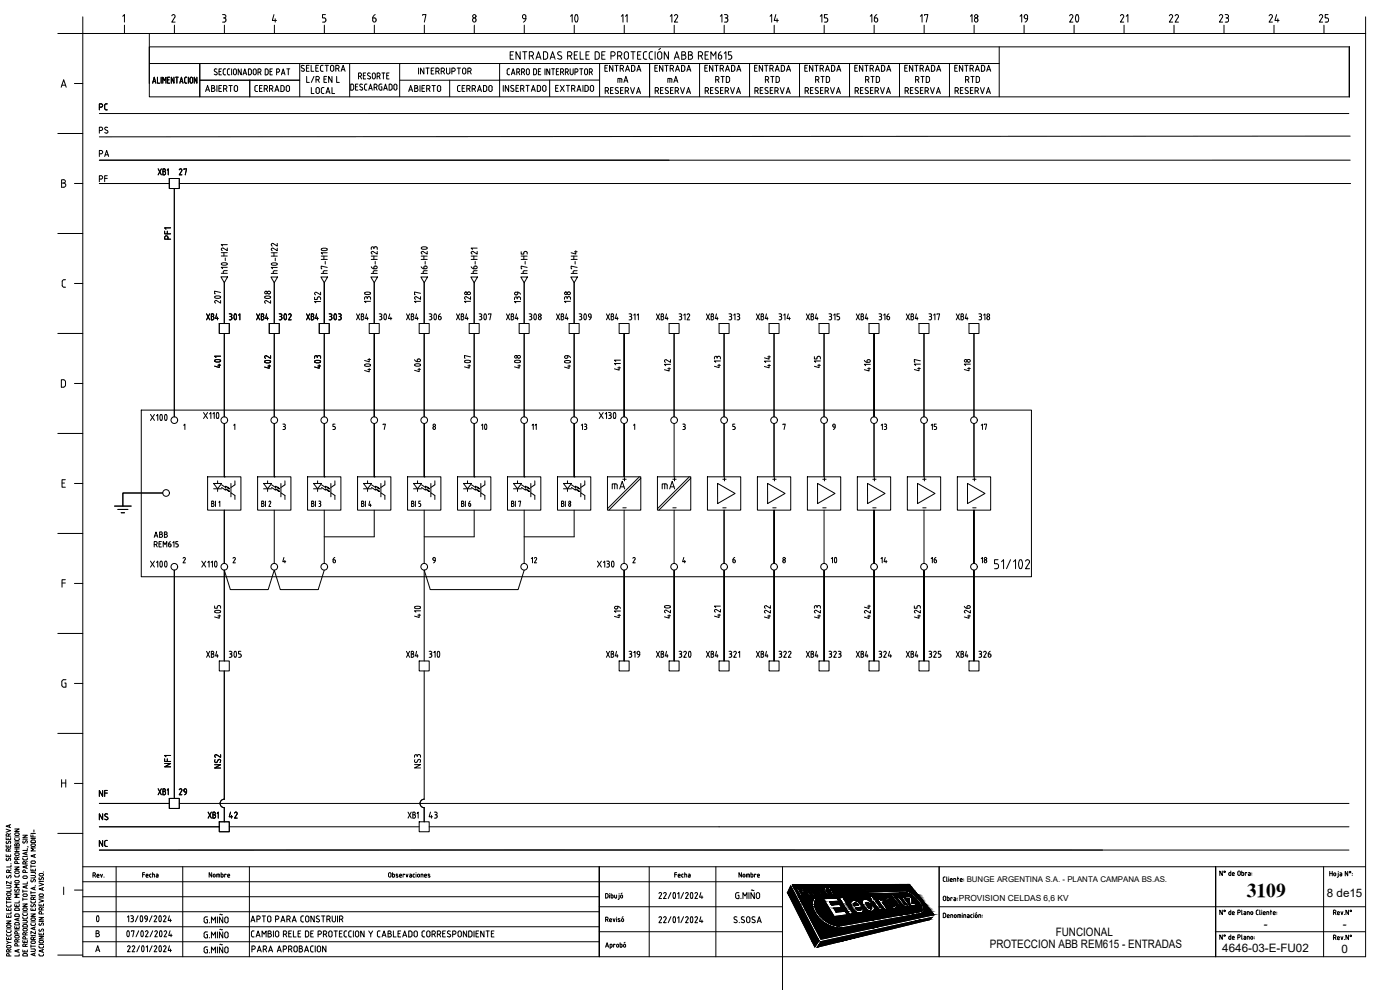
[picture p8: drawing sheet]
<svg xmlns="http://www.w3.org/2000/svg" width="420mm" height="297mm" viewBox="0 0 420 297" stroke-linecap="round" stroke-linejoin="round" font-family="sans-serif">
<defs><g id="words">
<g font-size="7.9">
<text x="167.9" y="8.8">10</text>
<text x="318.2" y="8.8">20</text>
</g>
<g font-size="7.1">
<text x="82.9" y="93.5" transform="rotate(-90 82.9 93.5)">208</text>
<text x="112.9" y="92.1" transform="rotate(-90 112.9 92.1)">130</text>
<text x="66.3" y="98.1">301</text>
<text x="81.5" y="98.1">302</text>
<text x="96.3" y="98.1">303</text>
<text x="111.5" y="98.1">304</text>
<text x="126.3" y="98.1">306</text>
<text x="141.5" y="98.1">307</text>
<text x="156.3" y="98.1">308</text>
<text x="171.4" y="98.1">309</text>
<text x="82.9" y="112.9" transform="rotate(-90 82.9 112.9)">402</text>
<text x="112.9" y="113.6" transform="rotate(-90 112.9 113.6)">404</text>
<text x="128.1" y="113.6" transform="rotate(-90 128.1 113.6)">406</text>
<text x="142.9" y="112.5" transform="rotate(-90 142.9 112.5)">407</text>
<text x="158" y="112.5" transform="rotate(-90 158 112.5)">408</text>
<text x="172.9" y="112.9" transform="rotate(-90 172.9 112.9)">409</text>
<text x="128.1" y="186.6" transform="rotate(-90 128.1 186.6)">410</text>
<text x="66.3" y="199.3">305</text>
<text x="127.4" y="199.3">310</text>
<text x="202.5" y="199.3">320</text>
<text x="25" y="278.7">0</text>
</g>
<g font-size="6.6">
<text x="28.6" y="42">PS</text>
<text x="67.7" y="93.5" transform="rotate(-90 67.7 93.5)">207</text>
<text x="67.7" y="112.5" transform="rotate(-90 67.7 112.5)">401</text>
<text x="97.7" y="112.5" transform="rotate(-90 97.7 112.5)">403</text>
<text x="44.1" y="128.1">X100</text>
<text x="141.8" y="130.9">10</text>
<text x="67.7" y="187.7" transform="rotate(-90 67.7 187.7)">405</text>
<text x="202.8" y="186.6" transform="rotate(-90 202.8 186.6)">420</text>
<text x="28.6" y="248">NS</text>
</g>
<text font-size="6.2" x="246.9" y="170.7">10</text>
<text font-size="5.9" x="374.2" y="269.1">3109</text>
<g font-size="5.3">
<text x="110.8" y="7.8">6</text>
<text x="154.2" y="7.8">9</text>
<text x="200" y="7.8">12</text>
<text x="214.8" y="7.8">13</text>
<text x="230" y="7.8">14</text>
<text x="244.8" y="7.8">15</text>
<text x="260" y="7.8">16</text>
<text x="274.8" y="7.8">17</text>
<text x="290" y="7.8">18</text>
<text x="304.8" y="7.8">19</text>
<text x="335.1" y="7.8">21</text>
<text x="349.6" y="7.8">22</text>
<text x="364.8" y="7.8">23</text>
<text x="379.6" y="7.8">24</text>
<text x="394.8" y="7.8">25</text>
<text x="28.6" y="48.3">PA</text>
<text x="262.5" y="97.4">316</text>
<text x="182.4" y="147.8">mA</text>
<text x="262.5" y="198.6">324</text>
<text x="292.5" y="198.6">326</text>
<text x="56.8" y="239.9" transform="rotate(-90 56.8 239.9)">29</text>
</g>
<g font-size="4.9">
<text x="189.1" y="7.8" transform="rotate(-90 189.1 7.8)">11</text>
<text x="75.1" y="28.6">CERRADO</text>
<text x="136.2" y="28.6">CERRADO</text>
<text x="28.6" y="34.2">PC</text>
<text x="46.2" y="53.6">XB1</text>
<text x="52.6" y="53.6">27</text>
<text x="28.6" y="55.7">PF</text>
<text x="52.2" y="73" transform="rotate(-90 52.2 73)">PF1</text>
<text x="159.1" y="83.3" transform="rotate(-90 159.1 83.3)">h7-H5</text>
<text x="173.9" y="83.3" transform="rotate(-90 173.9 83.3)">h7-H4</text>
<text x="97" y="92.1" transform="rotate(-90 97 92.1)">152</text>
<text x="127" y="92.1" transform="rotate(-90 127 92.1)">127</text>
<text x="142.2" y="92.1" transform="rotate(-90 142.2 92.1)">128</text>
<text x="157" y="92.1" transform="rotate(-90 157 92.1)">139</text>
<text x="172.2" y="92.1" transform="rotate(-90 172.2 92.1)">138</text>
<text x="202.1" y="112.5" transform="rotate(-90 202.1 112.5)">412</text>
<text x="217" y="111.5" transform="rotate(-90 217 111.5)">413</text>
<text x="232.1" y="111.5" transform="rotate(-90 232.1 111.5)">414</text>
<text x="246.9" y="111.5" transform="rotate(-90 246.9 111.5)">415</text>
<text x="262.1" y="112.5" transform="rotate(-90 262.1 112.5)">416</text>
<text x="276.9" y="112.5" transform="rotate(-90 276.9 112.5)">417</text>
<text x="292.1" y="112.5" transform="rotate(-90 292.1 112.5)">418</text>
<text x="173.2" y="130.2">13</text>
<text x="247.6" y="130.2">9</text>
<text x="267.1" y="130.2" transform="rotate(-90 267.1 130.2)">13</text>
<text x="297" y="130.2" transform="rotate(-90 297 130.2)">17</text>
<text x="45.2" y="162.6">ABB</text>
<text x="98.8" y="170">6</text>
<text x="218.7" y="170">6</text>
<text x="278.3" y="170">16</text>
<text x="217" y="186.6" transform="rotate(-90 217 186.6)">421</text>
<text x="232.1" y="186.6" transform="rotate(-90 232.1 186.6)">422</text>
<text x="246.9" y="186.6" transform="rotate(-90 246.9 186.6)">423</text>
<text x="262.1" y="187" transform="rotate(-90 262.1 187)">424</text>
<text x="276.9" y="186.6" transform="rotate(-90 276.9 186.6)">425</text>
<text x="292.1" y="186.6" transform="rotate(-90 292.1 186.6)">426</text>
<text x="52.2" y="231.4" transform="rotate(-90 52.2 231.4)">NF1</text>
<text x="46.2" y="239.5">XB1</text>
<text x="28.6" y="240.2">NF</text>
<text x="67.7" y="246.6">42</text>
<text x="127.7" y="246.6">43</text>
<text x="28.6" y="255.1">NC</text>
</g>
<g font-size="4.4">
<text x="161.9" y="130.2" transform="rotate(-90 161.9 130.2)">11</text>
<text x="281.9" y="130.2" transform="rotate(-90 281.9 130.2)">15</text>
<text x="127.7" y="170">9</text>
<text x="158" y="170">12</text>
<text x="263.2" y="170">14</text>
<text x="293.2" y="170">18</text>
</g>
<g font-size="4">
<text x="200.7" y="145.7">+</text>
<text x="215.5" y="145.7">+</text>
<text x="230.7" y="145.7">+</text>
<text x="245.5" y="145.7">+</text>
<text x="260.7" y="145.7">+</text>
<text x="290.7" y="145.7">+</text>
</g>
<g font-size="3.5">
<text x="398.2" y="269.1">8 de15</text>
<text x="316.9" y="280.8">FUNCIONAL</text>
<text x="379.2" y="278.6">-</text>
<text x="403" y="278.6">-</text>
<text x="297" y="284.5">PROTECCION ABB REM615 - ENTRADAS</text>
<text x="366.8" y="285.6">4646-03-E-FU02</text>
<text x="402.6" y="285.9">0</text>
</g>
<g font-size="2.6">
<text x="185.6" y="153.5">-</text>
<text x="200.7" y="153.5">-</text>
<text x="215.5" y="153.5">-</text>
<text x="230.7" y="153.5">-</text>
<text x="245.5" y="153.5">-</text>
<text x="260.7" y="153.5">-</text>
<text x="275.5" y="153.5">-</text>
<text x="290.7" y="153.5">-</text>
</g>
<text font-size="2.5" x="287.8" y="270.3">PROVISION CELDAS 6,6 KV</text>
<text font-size="2.4" x="290.1" y="264.7">BUNGE ARGENTINA S.A. - PLANTA CAMPANA BS.AS.</text>
</g></defs>
<!-- layer: 0 -->
<g fill="none" stroke="#000" stroke-width=".3">
<path d="M24.8 10.1h385v277h-385zM44.8 10.1v15M50.8 53.6h3v3h-3zM52.3 56.6v68.5M66.4 76.8h1.8M66.4 75.8h1.8M66.5 79v.4M66.5 79l.8-.2 .9 .4-.9 .4-.8-.2M67.2 75.8v1M67.6 77.4v.8M68.2 74.4v.8l-1.4-.8-.4 .4 .3 .4M68.2 73.4h-1.8l.4 .4"/>
<path d="M81.4 76.8h1.8M81.4 75.8h1.8M81.5 79l.8-.2 .9 .4-.9 .4-.8-.2M81.5 79v.4M82.2 75.8v1M82.6 77.4v.8M83.2 74.4v.8l-1.2-.7h-.4l-.2 .3 .3 .4M83.2 73v.8l-1.4-.8-.4 .4 .3 .4M96.4 77.8h1.8M96.4 76.8h1.8M96.5 74.6l.8-.2 .9 .3a1 1 0 0 1-1.8 0zM97.2 76.8v1"/>
<path d="M97.6 78.4v.8M98.2 75.8h-1.8l.4 .4M111.4 74.8l.1-.6 .3-.2 .4 .4 .2-.3h.6l.2 .7M111.4 77.8h1.8M111.4 76.8h1.8M112.2 74.4v.2M112.2 76.8v1M112.6 78.4v.8M113.2 75.4v.8l-1.4-.8-.4 .4 .3 .4M126.4 77.8h1.8M126.4 76.8h1.8M126.5 74.2l.8-.2 .9 .3a1 1 0 0 1-1.8 0z"/>
<path d="M127.2 76.8v1M127.3 79.9a.45 .45 0 0 1 .7 0 .45 .45 0 0 1-.2 .7h-.6zM127.6 78.4v.8M128.2 75.4v.8l-1.4-.8-.4 .4 .3 .4M141.4 77.8h1.8M141.4 76.8h1.8M142.2 76.8v1M142.6 78.4v.8M142.8 79.8l-.5 .1-.1 .7M142.8 79.8l.4 .4-.4 .4M143.2 75.4v.8l-1.4-.8-.4 .4 .3 .4M143.2 74.4h-1.8l.4 .4"/>
<path d="M62 94.2l.9 1.8M62.9 94.2l-.9 1.8M63.8 94.2h-.4v1.8l.8-.3v-.5l-.4-.2M66.4 82h1.8M67.3 84.8v12.2M68.2 81.2h-1l-.2 .8M68.2 80.2h-1.8l.4 .4M77 94.2l.9 1.8M77.9 94.2l-.9 1.8M78.8 94.2h-.4v1.8l.8-.3v-.5l-.4-.2M81.4 82h1.8M82.3 84.8v12.3"/>
<path d="M83.2 81.2l-1 .1-.2 .7M83.2 80.2h-1.8l.4 .4M92 94.2l.9 1.8M92.9 94.2l-.9 1.8M93.4 95h.4M93.8 94.2h-.4v1.8h.4M93.8 94.2l.3 .4-.3 .4 .4 .5-.4 .5M96.3 83.1h2l-1 1.7zM96.4 82h1.8M97.3 84.8v12.3v-12.3M98.2 81.2l-1 .1-.2 .7M98.2 80.2l-1.8-.4v.8h.2"/>
<path d="M107 94.2l.9 1.8M107.9 94.2l-.9 1.8M108.4 94.2l.7 .2v.4l-.3 .2 .4 .5-.4 .5h-.4zM108.4 95h.4M111.4 80l.3 .5 .5 .1M112.2 80.2a.43 .43 0 0 1 .7-.3 .43 .43 0 0 1-.1 .7h-.6v-.4M112.3 84.8v12.3M113.2 81.2l-1 .1-.2 .7M122 94.2l.9 1.8M122.9 94.2l-.9 1.8M123.4 95h.4M123.8 94.2h-.4v1.8h.4"/>
<path d="M126.3 83.1h2l-1 1.7zM126.4 82h1.8M126.4 80l.3 .5 .5 .1M127.3 84.8v12.3M127.4 81.2h.8M127.4 81.2l-.3 .2-.1 .6M137 94.2l.9 1.8M137.9 94.2l-.9 1.8M138.4 94.2l.7 .2v.4l-.3 .2 .4 .5-.4 .5h-.4zM138.4 95h.4M141.3 83.1h2l-1 1.7zM141.4 82h1.8"/>
<path d="M141.4 80l.3 .5 .5 .1M142.2 80.6h.6M142.3 84.8v12.3M143.2 81.2l-1 .1-.2 .7M152 94.2l.9 1.8M152.9 94.2l-.9 1.8M153.4 95h.4M153.8 94.2h-.4v1.8h.4M157.3 84.8v12.3M167 94.2l.9 1.8M167.9 94.2l-.9 1.8M168.4 94.2l.7 .2v.4l-.3 .2 .4 .5-.4 .5h-.4z"/>
<path d="M168.4 95h.4M172.3 84.8v12.3M182 94.2l.9 1.8M182.9 94.2l-.9 1.8M183.4 94.2l.7 .2v.4l-.3 .2 .4 .5-.4 .5h-.4zM183.4 95h.4M185 94.2l-.3 1.4h.8M185.3 95.2v.8M185.8 97.1h3v3h-3zM197 94.2l.9 1.8M197.9 94.2l-.9 1.8M198.4 94.2l.7 .2v.4l-.3 .2 .4 .5-.4 .5h-.4z"/>
<path d="M198.4 95h.4M200 94.2l-.3 1.4h.8M200.3 95.2v.8M200.8 97.1h3v3h-3zM212 94.2l.9 1.8M212.9 94.2l-.9 1.8M213.4 94.2l.7 .2v.4l-.3 .2 .4 .5-.4 .5h-.4zM213.4 95h.4M215 94.2l-.3 1.4h.8M215.3 95.2v.8M215.8 97.1h3v3h-3zM227 94.2l.9 1.8"/>
<path d="M227.9 94.2l-.9 1.8M228.4 94.2l.7 .2v.4l-.3 .2 .4 .5-.4 .5h-.4zM228.4 95h.4M230 94.2l-.3 1.4h.8M230.3 95.2v.8M230.8 97.1h3v3h-3zM242 94.2l.9 1.8M242.9 94.2l-.9 1.8M243.4 94.2l.7 .2v.4l-.3 .2 .4 .5-.4 .5h-.4zM243.4 95h.4M245 94.2l-.3 1.4h.8M245.3 95.2v.8"/>
<path d="M245.8 97.1h3v3h-3zM257 94.2l.9 1.8M257.9 94.2l-.9 1.8M258.4 94.2l.7 .2v.4l-.3 .2 .4 .5-.4 .5h-.4zM258.4 95h.4M260 94.2l-.3 1.4h.8M260.3 95.2v.8M260.8 97.1h3v3h-3zM272 94.2l.9 1.8M272.9 94.2l-.9 1.8M273.4 94.2l.7 .2v.4l-.3 .2 .4 .5-.4 .5h-.4zM273.4 95h.4"/>
<path d="M275 94.2l-.3 1.4h.8M275.3 95.2v.8M275.8 97.1h3v3h-3zM287 94.2l.9 1.8M287.9 94.2l-.9 1.8M288.4 95h.4M288.8 94.2h-.4v1.8h.4M288.8 94.2l.3 .4-.3 .4 .4 .5-.4 .5M290 94.2l-.3 1.4h.8M290.3 95.2v.8M290.8 97.1h3v3h-3zM67.3 100.1v25"/>
<path d="M82.3 100.1v25M97.3 100.1v25M127.3 100.1v25M142.3 100.1v25M157.3 100.1v25M172.3 100.1v25M202.3 100.1v25M217.3 100.1v25M232.3 100.1v25M247.3 100.1v25M277.3 100.1v25M292.3 100.1v25"/>
<path d="M61.1 123.8l1.2 1.8M62.3 123.8l-1.2 1.8M62.9 124.2l.4-.4v1.8M63.9 124.2l.4-.4v1.8M65.1 123.9l.1-.1a.99 .99 0 0 1 0 1.7l-.3-.8zM67.3 127.1v16M70.1 127.6l.4-.3v1.6M82.3 127.1v16M84.9 127.3h.6l.1 .3-.1 .3-.4 .1M85.3 128l.3 .1v.6l-.7 .2M97.3 127.1v16M100.3 128l.3 .1v.6l-.7 .2"/>
<path d="M100.5 127.3h-.6v.7h.4M112.3 125.1v-25v25M114.9 127.4v-.1h.8l-.4 1.6M142.3 127.1v16M157.3 127.1v16M179.8 123.8l1.2 1.8M181 123.8l-1.2 1.8M181.6 124.2l.4-.4v1.8M182.6 123.8h.4M182.6 125.6h.4M182.8 124.6h.2M183 123.8l.4 .4-.4 .4 .4 .2v.6l-.4 .2"/>
<path d="M184.2 123.9l.1-.1a.99 .99 0 0 1 0 1.7h-.1M184.2 123.9l-.2 .8 .2 .8M187.3 125.1v-25v25M190.1 127.6l.4-.3v1.6M202.3 127.1v16M204.9 127.3h.6l.1 .3-.1 .3-.4 .1M205.3 128l.3 .1v.6l-.7 .2M217.3 127.1v16M220.3 128l.3 .1v.6l-.7 .2M220.5 127.3h-.6v.7h.4M232.3 127.1v16M234.9 127.4v-.1h.8l-.4 1.6"/>
<path d="M247.3 127.1v16M262.3 125.1v-25v25M262.3 127.1v16M277.3 127.1v16M292.3 127.1v16M34.4 151.8h5M35.4 152.9h3M36.4 153.8h1M48.8 147.9h-11.9v3.9M62.3 143.1h10v10h-10zM63.5 150.4l.6 .1v.4l-.2 .2 .4 .4-.4 .5h-.4zM63.5 151.1h.4"/>
<path d="M64.7 150.4v1.6M65.7 150.7l.3-.3v1.6M67.3 143.1h.1M67.3 153.1v16M77.3 143.1h10v10h-10zM78.5 151.1h.4M78.9 150.4h-.4v1.6h.4M78.9 150.3l.3 .4-.3 .4 .4 .4-.4 .5M79.7 150.4v1.6M80.7 150.6l.4-.2 .1 .5M81.2 150.9l-.5 1.1h.6M82.3 143.1h.1"/>
<path d="M82.3 153.1v16M92.3 143.1h10v10h-10zM93.5 150.4l.6 .1v.4l-.2 .2 .4 .4-.4 .5h-.4zM93.5 151.1h.4M94.7 150.4v1.6M95.7 150.4h.4l.2 .3-.5 .4M96 151.1a.48 .48 0 0 1 .2 .6 .48 .48 0 0 1-.5 .3M97.3 143.1h.1M97.3 153.1v16M107.3 143.1h10v10h-10zM108.5 150.4l.6 .1v.4l-.2 .2 .4 .4-.4 .5h-.4zM108.5 151.1h.4"/>
<path d="M109.7 150.4v1.6M111 150.4l-.3 1.2h.7M111.2 151.3v.7M112.3 143.1h.1M112.3 143.1v-16v16M112.3 153.1v8h-15M122.3 143.1h10v10h-10zM123.5 150.4l.6 .1v.4l-.2 .2 .4 .4-.4 .5h-.4zM123.5 151.1h.4M124.7 150.4v1.6M126 151.1l.2 .1v.6l-.5 .2M126.2 150.4h-.5v.7h.3"/>
<path d="M127.3 143.1v-16v16M127.3 143.1h.1M127.3 153.1v16M137.3 143.1h10v10h-10zM138.5 150.4l.6 .1v.4l-.2 .2 .4 .4-.4 .5h-.4zM138.5 151.1h.4M139.7 150.4v1.6M140.7 151.1h.3M141 151.1a.39 .39 0 0 1 .3 .5 .39 .39 0 0 1-.6 .2v-.7M141.1 150.3l-.4 .8M142.3 143.1h.1M142.3 153.1v8h-15"/>
<path d="M152.3 143.1h10v10h-10zM153.5 150.4l.6 .1v.4l-.2 .2 .4 .4-.4 .5h-.4zM153.5 151.1h.4M154.7 150.4v1.6M155.7 150.5v-.1h.6l-.3 1.6M157.3 143.1h.1M157.3 153.1v16M167.3 143.1h10v10h-10zM168.5 150.4l.6 .1v.4l-.2 .2 .4 .4-.4 .5h-.4zM168.5 151.1h.4M169.7 150.4v1.6M170.8 151.1a.37 .37 0 0 1 .5 .4 .37 .37 0 0 1-.6 .3z"/>
<path d="M172.3 143.1v-16v16M172.3 143.1h.1M172.3 153.1v8h-15M182.3 143.1h10v10h-10zM187.3 143.1v-16v16M187.3 153.1v16M197.3 143.1h10v10h-10zM202.3 153.1v16M212.3 143.1h10v10h-10zM217.3 153.1v16M227.3 143.1h10v10h-10zM242.3 143.1h10v10h-10z"/>
<path d="M247.3 153.1v16M257.3 143.1h10v10h-10zM272.3 143.1h10v10h-10zM277.3 153.1v16M287.3 143.1h10v10h-10zM45.2 168.4l1.2 1.8M46.4 168.4l-1.2 1.8M47 168.8l.3-.4v1.8M48.2 168.5v-.1a1 1 0 0 1 0 1.7l-.2-.8zM49.6 168.5v-.1a.99 .99 0 0 1 0 1.7l-.2-.8zM52.3 171.1v68.5M54.9 167.5l.6-.2 .1 .5"/>
<path d="M55.6 167.8l-.7 1.1h.7M60.6 168.4l1.2 1.8M61.8 168.4l-1.2 1.8M62.4 168.8l.3-.4v1.8M63.4 168.8l.4-.4v1.8M64.6 168.5v-.1a.99 .99 0 0 1 0 1.7l-.2-.8zM69.9 167.5l.6-.2 .1 .5M70.6 167.8l-.7 1.1h.7M85.2 167.3l-.3 1.2h.9M85.5 168.2v.7M97.3 171.1l-1.8 5.8h-11.4l-1.8-5.8-1.8 5.8h-11.4l-1.8-5.8v27.2M157.3 171.1l-1.8 5.8h-26.4l-1.8-5.8v27.2"/>
<path d="M179.3 168.4l1.2 1.8M180.5 168.4l-1.2 1.8M181.1 168.8l.4-.4v1.8M182.1 168.4l.7 .2v.4l-.3 .1M182.3 169.1h.2M182.5 169.1l.3 .2 .1 .5M182.9 169.7l-.2 .4-.6 .1M183.7 168.5l.1-.1a.99 .99 0 0 1 0 1.7l-.3-.8zM189.9 167.5l.6-.2 .1 .5M190.6 167.8l-.7 1.1h.7M205.2 167.3l-.3 1.2h.9M205.5 168.2v.7"/>
<path d="M232.3 169.1v-16v16M262.3 169.1v-16v16M292.3 169.1v-16v16M299.5 167.9h-1v1.2h.6a.77 .77 0 0 1 .6 .8 .77 .77 0 0 1-.6 .7h-.6M300.6 168.5l.6-.6v2.7M303.3 167.9l-1.2 2.7M304.2 168.5l.6-.6v2.7M306 168.1l.3-.2a1.83 1.83 0 0 1 0 2.7l-.3-.1-.3-1zM307.8 168.4a.61 .61 0 0 1 .8-.4 .61 .61 0 0 1 .3 .8M308.9 168.9l-1.1 1.7h1.2M62 195.4l.9 1.8M62.9 195.4l-.9 1.8"/>
<path d="M63.4 196.2h.4M63.8 195.4h-.4v1.8h.4M63.8 196.2l.4 .5-.4 .5M63.8 195.4l.3 .4-.3 .4M122 195.4l.9 1.8M122.9 195.4l-.9 1.8M123.4 196.2h.4M123.8 195.4h-.4v1.8h.4M123.8 196.2l.4 .5-.4 .5M123.8 195.4l.3 .4-.3 .4M125 195.4l-.3 1.4h.8M182 195.4l.9 1.8"/>
<path d="M182.9 195.4l-.9 1.8M183.4 196.2h.4M183.8 195.4h-.4v1.8h.4M183.8 196.2l.4 .5-.4 .5M183.8 195.4l.3 .4-.3 .4M185 195.4l-.3 1.4h.8M185.3 196.4v.8M185.8 198.3h3v3h-3zM187.3 198.3v-27.2v27.2M197 195.4l.9 1.8M197.9 195.4l-.9 1.8M198.4 196.2h.4"/>
<path d="M198.8 195.4h-.4v1.8h.4M198.8 196.2l.4 .5-.4 .5M198.8 195.4l.3 .4-.3 .4M200 195.4l-.3 1.4h.8M202.3 198.3v-27.2v27.2M213.4 196.2h.4M213.8 195.4h-.4v1.8h.4M213.8 196.2l.4 .5-.4 .5M213.8 195.4l.3 .4-.3 .4M215 195.4l-.3 1.4h.8M215.3 196.4v.8M215.8 198.3h3v3h-3z"/>
<path d="M217.3 198.3v-27.2v27.2M227 195.4l.9 1.8M227.9 195.4l-.9 1.8M228.4 196.2h.4M228.8 195.4h-.4v1.8h.4M228.8 196.2l.4 .5-.4 .5M228.8 195.4l.4 .4-.4 .4M230 195.4l-.3 1.4h.8M230.3 196.4v.8M230.8 198.3h3v3h-3zM232.3 198.3v-27.2v27.2M242 195.4l.9 1.8"/>
<path d="M242.9 195.4l-.9 1.8M243.4 196.2h.4M243.8 195.4h-.4v1.8h.4M243.8 196.2l.4 .5-.4 .5M243.8 195.4l.3 .4-.3 .4M245 195.4l-.3 1.4h.8M245.3 196.4v.8M245.8 198.3h3v3h-3zM247.3 198.3v-27.2v27.2M257 195.4l.9 1.8M257.9 195.4l-.9 1.8M258.4 196.2h.4"/>
<path d="M258.8 195.4h-.4v1.8h.4M258.8 196.2l.4 .5-.4 .5M258.8 195.4l.3 .4-.3 .4M260 195.4l-.3 1.4h.8M260.3 196.4v.8M260.8 198.3h3v3h-3zM262.3 198.3v-27.2v27.2M272 195.4l.9 1.8M272.9 195.4l-.9 1.8M273.4 196.2h.4M273.8 195.4h-.4v1.8h.4M273.8 196.2l.4 .5-.4 .5"/>
<path d="M273.8 195.4l.4 .4-.4 .4M275 195.4l-.3 1.4h.8M275.3 196.4v.8M275.8 198.3h3v3h-3zM277.3 198.3v-27.2v27.2M287 195.4l.9 1.8M287.9 195.4l-.9 1.8M288.4 196.2h.4M288.8 195.4h-.4v1.8h.4M288.8 195.4l.3 .4-.3 .4 .4 .5-.4 .5M290 195.4l-.3 1.4h.8M290.3 196.4v.8"/>
<path d="M290.8 198.3h3v3h-3zM292.3 198.3v-27.2v27.2M67.3 201.3v38.5a1.28 1.28 0 0 0-1.2 1.3 1.28 1.28 0 0 0 1.2 1.2M127.3 201.3v38.5a1.28 1.28 0 0 0-1.3 1.3 1.28 1.28 0 0 0 1.3 1.2M50.8 239.6h3v3h-3zM62.5 243.7l.9 1.8M63.4 243.7l-.9 1.8M63.9 243.7l.7 .2v.4l-.3 .2 .4 .5-.4 .5h-.4zM63.9 244.5h.4M65.2 244.1l.3-.4v1.8M65.8 246.6h3v3h-3zM122.5 243.7l.9 1.8"/>
<path d="M123.4 243.7l-.9 1.8M123.9 243.7l.7 .2v.4l-.3 .2 .4 .5-.4 .5h-.4zM123.9 244.5h.4M125.2 244.1l.3-.4v1.8M125.8 246.6h3v3h-3zM24.8 260.1h385M24.8 264.6h210M24.8 278.1h155M24.8 273.6h155M24.8 269.1h155M34.9 260.1v27M54.8 260.1v27"/>
<path d="M74.8 260.1v27M179.8 272.1h55M179.8 279.6h55M194.8 260.1v27M214.8 260.1v27M234.8 260.1v36.9M237.3 265.8l8.5 16.4-1.3 1.9-8.2-16.3zM237.8 265.5l35.1-.1 7.4 9.1-33.9 7.3zM238.9 266.4h1.4a.85 .85 0 0 1 .9 .5 .85 .85 0 0 1-.2 .9h-.7l.6 1.1h-.6zM239.7 266.7h.5a.45 .45 0 0 1 .3 .8h-.4zM242.1 266.7h.7l.3 .6-.6 .1zM243.5 267.9l.6 .9h.5"/>
<path d="M243.5 267.9l-.8-.1 .7 1.1h-.6l-1.4-2.5 1.8 .1 .4 .6v.5l1 1.2M244.4 266.3a1.9 1.9 0 0 1 1.9 2.4 1.92 1.92 0 0 1-1.9-2.4zM244.4 269.3l.6 .3a4.4 4.4 0 0 0 1 5.2 7.7 7.7 0 0 0 6.8 2.9l23.3-4.2a.72 .72 0 0 0 .6-.4 .72 .72 0 0 0-.1-.8 8 8 0 0 0-4.7-4.5l-11.4 .5-.3-.6 11.7-.4a7.8 7.8 0 0 1 5.4 5.6l-.3 .8-.6 .4-23.2 4.2a8.6 8.6 0 0 1-9.4-7l.1-.7zM244.8 266.7a1.5 1.5 0 0 1 1.1 1.7l-.9-.9zM246.1 266.3h.6l.9 .7-.2-.8h.6l.1 1.3 .7 1.1h-.6l-.5-.9zM247.1 269.7l4-.3 .6 1-2.7 .1 .6 1 2.4-.1 .6 .9-2.4 .2 .8 1.2 2.6-.3 .7 1.1-4 .5zM248.4 266.2l1.4-.1 .3 .5h-.9l.4 .5h.7l.2 .4h-.6l.3 .6h.9l.2 .4-1.3 .1zM250.9 266.2a1.05 1.05 0 0 1 1.4 .6l-.4 .1-.5-.4a1.58 1.58 0 0 0 1.1 1.5l-.1-.4a.47 .47 0 0 1 .5 .3 .47 .47 0 0 1-.2 .6 2.32 2.32 0 0 1-1.8-2.3zM251.6 277.8h.1M251.8 269.4l1.2-.1 3.1 4.9-1.1 .2zM252.8 266.1a1.05 1.05 0 0 1 1.4 .7h-.4l-.4-.3a1.53 1.53 0 0 0 1 1.5l-.1-.4a.47 .47 0 0 1 .5 .3 .47 .47 0 0 1-.2 .6 2.3 2.3 0 0 1-1.8-2.4zM254.3 266.1h.5l1.4 2.1-.5 .1z"/>
<path d="M255.6 270.4a2.59 2.59 0 0 1 3.3 1.7l-2.1 .3 .5 .5a.51 .51 0 0 0 .6 .3 .51 .51 0 0 0 .4-.5l.8-.1a1.21 1.21 0 0 1-.6 1.4 1.21 1.21 0 0 1-1.5-.3l-1-.8a1.97 1.97 0 0 1-.4-2.5zM255.9 266.1a1.75 1.75 0 0 1 1.7 2.1 1.74 1.74 0 0 1-1.7-2.1zM256.2 266.3a1.47 1.47 0 0 1 1 1.6l-.8-.8zM256.4 271h.5l.7 .6-1.2 .2zM257.4 266.1h.4l1.2 1.1-.7-1.1h.4l1.3 1.9-.4 .1-1.2-1.1 .8 1.1-.4 .1zM259 269.9a2.26 2.26 0 0 1 2.8 1.1l-1 .2a.52 .52 0 0 0-.4-.4 .52 .52 0 0 0-.5 .2l.8 1.3a.48 .48 0 0 0 .4 .4 .48 .48 0 0 0 .5-.3l-.3-.6 .9-.1a1.09 1.09 0 0 1 0 1.5 1.09 1.09 0 0 1-1.5 0 2.61 2.61 0 0 1-1.7-3.3zM263.2 269.7h.9l.3 .3 .1-.4h.3l.6 1h-.3l-.1 .4 1.3 1.8-.8 .1zM263.4 272.5l.6 .5h.7M263.5 272.6l-1.5-2.1h-.4l-.5-.6h.4l-.6-.9 .9-.1 .6 .9h.4l.5 .6h-.5l1.3 1.7 .6 .2 .4 .7-.5 .1M265.4 270.6h.1M266 269.5a2.52 2.52 0 0 1 2.9 2.9 2.66 2.66 0 0 1-3.1-2.5zM266.6 269.9a1.88 1.88 0 0 1 1.9 1.9l-.6 .2-.9-.6-.6-.8z"/>
<path d="M267.3 268.4l.6-.1 2.9 3.9-.6 .1zM268.7 272.7l.8-.1 .3 .4h-.7l1 .4 .5 .6-.1 .4-.7-.1-.4-.5 .3-.1 .3 .4 .1-.2-.9-.3zM269.2 269.2h.7l1.4 2 .6 .2v-.3l-1.4-1.9 .7-.1 2 2.8-.6 .1-.3-.4-.1 .4h-.7l-.7-.5zM269.2 272.5h.1M270.7 274.1l.2-.1 .3 .3zM271 272.6l.5-.1 .3 .5-.4 .2zM271.5 269.1l1.7-.1 .4 .6 .1 1.5 1-.1 .5 .6-1.7 .3-.5-.8-.1-1.5-1 .1zM272.1 273.5l.4 .6 .4-.1-.5-.8-.4-.1a.82 .82 0 0 0-.4-.8 .82 .82 0 0 0-.9 .1l1.2 1.8 .4-.1-.6-.7 .4 .1M272.4 272.1h.3l1.2 1.4 .4-.1 .3 .3-.8 .2zM272.8 273.7l.3-.1 .2 .3-.3 .1zM274.4 273.4h.3l.3 .2-.3 .1zM281.8 272.1h127.9"/>
<path d="M281.8 260.1v27M364.7 279.6h45M397.2 260.1v27M24.8 282.6h155M179.8 287.1v-27v27M246.4 282.5l33.4-7.3-.8 .7-33.8 8.3zM364.8 287.1v-27v27"/>
<circle cx="67.3" cy="126.1" r="1"/>
<circle cx="82.3" cy="126.1" r="1"/>
<circle cx="97.3" cy="126.1" r="1"/>
<circle cx="112.3" cy="126.1" r="1"/>
<circle cx="127.3" cy="126.1" r="1"/>
<circle cx="130.3" cy="128.4" r=".43"/>
<circle cx="130.3" cy="127.6" r=".37"/>
<circle cx="157.3" cy="126.1" r="1"/>
<circle cx="172.3" cy="126.1" r="1"/>
<circle cx="187.3" cy="126.1" r="1"/>
<circle cx="202.3" cy="126.1" r="1"/>
<circle cx="217.3" cy="126.1" r="1"/>
<circle cx="232.3" cy="126.1" r="1"/>
<circle cx="262.3" cy="126.1" r="1"/>
<circle cx="277.3" cy="126.1" r="1"/>
<circle cx="292.3" cy="126.1" r="1"/>
<circle cx="49.8" cy="147.9" r="1"/>
<circle cx="170.9" cy="150.7" r=".33"/>
<circle cx="52.3" cy="170.1" r="1"/>
<circle cx="67.3" cy="170.1" r="1"/>
<circle cx="82.3" cy="170.1" r="1"/>
<circle cx="97.3" cy="170.1" r="1"/>
<circle cx="157.3" cy="170.1" r="1"/>
<circle cx="187.3" cy="170.1" r="1"/>
<circle cx="202.3" cy="170.1" r="1"/>
<circle cx="217.3" cy="170.1" r="1"/>
<circle cx="232.3" cy="170.1" r="1"/>
<circle cx="235.3" cy="168.4" r=".43"/>
<circle cx="235.3" cy="167.6" r=".37"/>
<circle cx="262.3" cy="170.1" r="1"/>
<circle cx="277.3" cy="170.1" r="1"/>
<circle cx="292.3" cy="170.1" r="1"/>
</g>
<!-- layer: TEXTOS -->
<g fill="none" stroke="#000" stroke-width=".3">
<path d="M24.8 5.1v5h-7.5M36.8 4.9l.5-.5v2.2M37.3 7.6v2.5M51.6 4.8a.51 .51 0 0 1 .6-.4 .51 .51 0 0 1 .3 .7l-.9 1.5h.9M52.3 7.6v2.5M66.8 4.4h.5a.5 .5 0 0 1 .5 .5 .5 .5 0 0 1-.5 .5M67 5.4h.3M67.3 5.4a.64 .64 0 0 1 .5 .6 .64 .64 0 0 1-.5 .6h-.5M67.3 7.6v2.5M82.2 4.4l-.5 1.7h1.3M82.3 7.6v2.5M82.6 5.6v1"/>
<path d="M97.3 7.6v2.5M97.7 4.4h-.9v1h.8l.2 .5M97.8 5.9v.2M97.8 6.1l-.2 .5h-.8M112.3 7.6v2.5M126.8 4.6v-.2h1l-.5 2.2M127.3 7.6v2.5M142.3 7.6v2.5M157.3 7.6v2.5M187.3 7.6v2.5M202.3 7.6v2.5M217.3 7.6v2.5"/>
<path d="M232.3 7.6v2.5M247.3 7.6v2.5M262.3 7.6v2.5M277.3 7.6v2.5M292.3 7.6v2.5M307.3 7.6v2.5M337.3 7.6v2.5M352.3 7.6v2.5M367.3 7.6v2.5M382.3 7.6v2.5M397.3 7.6v2.5M409.8 5.1v5"/>
<path d="M18.4 26.2l.7-2.3 .8 2.3M18.6 25.6h1M22.3 25.1h2.5M17.3 40.1h7.5M18.5 53.9h.6a.5 .5 0 0 1 .5 .5 .5 .5 0 0 1-.5 .5 .63 .63 0 0 1 .6 .7 .63 .63 0 0 1-.6 .6h-.6zM18.5 54.9h.6M22.3 55.1h2.5M17.3 70.1h7.5M19.7 83.9l-.8 .1-.2 .5v1.4l1 .3M22.3 85.1h2.5M17.3 100.1h7.5M19 113.9l.6 .4v1.5l-.4 .3-.8 .1v-2.3h.6"/>
<path d="M22.3 115.1h2.5M17.3 130.1h7.5M18.6 144.9h.8M19.6 143.9h-1v2.3h1M22.3 145.1h2.5M17.3 160.1h7.5M18.6 174.9h1M19.6 173.9h-1v2.3M22.3 175.1h2.5M53.4 162.5h-.6v.7l.5 .1 .2 .5M53.5 163.7l-.2 .4h-.5M17.3 190.1h7.5"/>
<path d="M19.8 203.9l-.9 .1-.3 .6 .1 1.4 1.1 .2v-1.3h-.4M22.3 205.1h2.5M17.3 220.1h7.5M18.5 233.9v2.3M18.5 234.9h1.2M19.7 233.9v2.3M22.3 235.1h2.5M1.8 256.4v.6h1.4v-.6M1.8 253.6v.6h1.4v-.6M1.8 251.3v.6h1.4v-.6M1.8 248.8l1.4 .4-1.4 .5M1.9 257.6v.3l.2 .3 .9-.7 .2 .3-.2 .4"/>
<path d="M1.9 252.5v.3l.2 .3 .9-.7 .2 .3-.2 .4M2.4 251.5v.4M2.4 253.7v.5M2.4 256.6v.4M2.6 255.4v-.6l-.6-.1-.2 .7h1.4M2.6 250.9v-.6l-.6-.1-.2 .7h1.4M2.8 247.6v.6M3.2 247.4l-1.4 .5 1.4 .4M3.2 254.6l-.6 .3M3.2 250.1l-.6 .3M3.2 259.1h.1M3.3 259.5v.6h-1.3"/>
<path d="M4.4 248.7h1.4l-1.4 .8h1.4M4.4 251.6v.2M4.4 255.5h1.4M4.4 254.7h1.4M4.4 254.3h1.4M4.4 252.6h1.4M4.4 251.1h1.4M4.4 251.8l.4 .4M4.5 253.3l.4-.1 .1 .2 .2-.3h.4l.2 .7h-1.4zM4.5 256.1l.9-.2 .4 .4-.2 .3-.8 .1-.3-.2zM4.5 250.1l.9-.2 .4 .4-.2 .3-.8 .1-.3-.2zM5 253.4v.4"/>
<path d="M5 254.7v.8M5.2 259.1l-.1-.6-.5-.1-.2 .7h1.4M5.2 257.9l-.1-.6-.5-.1-.2 .7h1.4M5.8 251.6v.2M5.8 257.1l-.6 .3M5.8 251.8l-.2 .3-.8 .1M6.8 257.4l.1 .5 .3 .1h.8l.2-.6M6.8 250.6h1.4l-1.4 .8h1.4M6.8 257h1.4M6.8 251.8h1.4M6.9 252.3v.4l.2 .3 .9-.8 .2 .3-.1 .5M7.6 259.2v-.6l-.6-.1-.2 .7h1.4"/>
<path d="M7.8 255.8v.6M7.8 259.8v.6M8.2 259.7l-1.4 .4 1.4 .5M8.2 255.6l-1.4 .5 1.4 .4M8.2 254.6v.6h-1.4M8.2 258.5l-.6 .3M8.2 254l.3 .1M9.3 250.5v.6h1.3M9.3 259.5v.8M9.3 259.9h1.3M9.3 251.6h1.3M9.3 250.1h1.3"/>
<path d="M9.3 258.5l1-.2 .3 .4-.1 .3-.8 .1-.4-.2zM9.3 253.4l1-.2 .3 .4-.1 .3-.8 .1-.4-.2zM9.3 252.2l.4-.2 .7 .1 .2 .7h-1.3zM9.9 250.5v.6M10.2 249v.6M10.3 256.5v.6M10.6 256.4l-1.3 .4 1.3 .5M10.6 254.4h-1.3l.7 .5-.7 .4h1.3M17.3 250.1h7.5M2 279.2v.4l.3 .2 .8-.1 .2-.5M2 276.3h1.3l-1.3 .8h1.3M2 274.7v.6h1.3v-.6"/>
<path d="M2 272.6v.6h1.3v-.6M2 271.5v.5l.3 .1h.8l.2-.6M2 265.7h1.1l.2 .3-.2 .4h-1.1M2 270.3v.8M2 278.7h1.3M2 270.7h1.3M2 277.7l.9-.2 .4 .4-.2 .3-.8 .1-.3-.2zM2 268.1l.9-.2 .4 .4-.2 .3-.8 .1-.3-.2zM2 262.7v.4l.2 .3 .9-.7 .2 .3-.1 .4M2.6 272.7v.5M2.6 274.8v.5M2.7 269.9v-.6l-.5-.1-.2 .7h1.3"/>
<path d="M2.7 261.8v-.6l-.5-.1-.2 .7h1.3M3.2 262.2h.1M3.2 260.6h.1M3.3 273.6v.6h-1.3M3.3 266.9v.6h-1.3M3.3 264.5v.7l-1.3-.7v.7M3.3 269.1l-.6 .3M3.3 261l-.6 .3M4.4 278v.6h1.4v-.6M4.4 271.4v.6h1.4v-.6M4.4 262.5l.1 .4 .3 .2M4.4 260.1h1.4l-1.4 .8h1.4"/>
<path d="M4.4 279h1.4M4.4 267.9h1.4M4.5 264.4l.9-.2 .4 .3-.2 .4h-.8l-.3-.2zM4.5 261.5l.9-.2 .4 .4-.2 .3-.8 .1-.3-.2zM4.5 266.8l-.1 .4 .3 .3 .8-.8 .3 .3-.2 .5M4.8 276.8h.8l.2 .7h-1.4l.1-.5 .3-.2M4.8 274.2l.8 .1 .2 .7h-1.4l.1-.6 .3-.2M4.8 272.4l-.3 .2-.1 .6h1.4l-.2-.7-.8-.1M5 271.5v.5M5 278.1v.5M5.4 275.6v.6M5.8 275.4l-1.4 .5 1.4 .4"/>
<path d="M5.8 270.3v.6h-1.4M5.8 268.4h-1.4l.8 .4-.8 .5h1.4M5.8 265.4h-1.4l.8 .4-.8 .5h1.4M5.8 262.5l-.2 .6h-.8M6.8 276.2h1.2l.2 .3-.2 .4h-1.2M6.8 275.1l.1 .4 .3 .2h.8l.2-.6M6.8 274.1l.1 .4 .3 .2 .8-.1 .2-.5M6.8 271.2h1.4l-1.4 .8h1.4M6.8 267v.8M6.8 269.4v.8M6.8 273.6h1.4M6.8 269.8h1.4"/>
<path d="M6.8 267.4h1.4M6.9 278.8l.9-.2 .4 .3-.2 .4h-.8l-.3-.2zM6.9 272.6l.9-.2 .4 .4-.2 .3-.8 .1-.3-.2zM6.9 268.4l.9-.2 .4 .4-.2 .3-.8 .1-.3-.2zM6.9 263l.9-.2 .4 .4-.2 .3-.8 .1-.3-.2zM6.9 277.6l.4-.2h.7l.2 .7h-1.4zM7.6 261.8v-.6l-.6-.1-.2 .7h1.4M7.8 265.8v.6M8.2 265.7l-1.4 .4 1.4 .5M8.2 264.6v.6h-1.4M8.2 279.8l-.6 .3M9.3 277.1v.4l.3 .2 .9-.1 .1-.5"/>
<path d="M9.3 274.2h1.3l-1.3 .8h1.3M9.3 272.6v.6h1.3v-.6M9.3 262.7h1l.3 .3-.1 .4h-1.2M9.3 261.8h1.2l.1 .4M9.3 260.7v.6h1.3v-.6M9.3 267.5v.7M9.3 270.3v.3M9.3 276.6h1.3M9.3 268.7h1.3M9.3 267.9h1.3M9.3 270.6l.3 .3h.9l.1-.3M9.3 275.6l1-.2 .3 .4-.1 .3-.8 .1-.4-.2z"/>
<path d="M9.4 271.4l-.1 .4 .2 .3 .9-.7 .2 .3-.1 .4M9.4 263.9l-.1 .4 .2 .3 .9-.7 .2 .3-.1 .4M9.9 260.9v.4M9.9 272.7v.5M10 269.9l-.2-.7-.5 .1v.6h1.3M10.3 266.3v.6M10.3 278.3v.6M10.6 265.7h.1M10.6 279.5v.7l-1.3-.7v.7M10.6 278.1l-1.3 .5 1.3 .4M10.6 266.1l-1.3 .5 1.3 .4M10.6 270.3v.3"/>
<path d="M10.6 269.1l-.6 .3M11.7 279.9v.6h1.4v-.6M11.7 275.3h1.4l-1.4 .7h1.4M11.7 271.2v.6h1.4v-.6M11.7 269.9l1.4 .4-1.4 .5M11.7 264.9l1.4 .5-1.4 .4M11.7 276.5h1.4M11.7 269.4h1.4M11.7 264.5h1.4M11.8 268.4l.9-.2 .4 .4-.2 .3-.8 .1-.3-.2zM11.8 262.3l.9-.2 .4 .3-.2 .4h-.8l-.3-.2zM11.8 278.8l-.1 .4 .2 .3 .9-.8 .3 .3-.2 .5"/>
<path d="M11.8 277l-.1 .4 .2 .3 .9-.8 .3 .3-.2 .5M11.8 263.3l-.1 .4 .2 .3 .9-.7 .3 .3-.2 .4M12.3 271.4v.4M12.5 274.2l-.1-.5-.5-.2-.2 .7h1.4M12.5 273l-.1-.6-.5-.1-.2 .7h1.4M12.7 266.4v.6M13 261.6h.1M13.1 266.3l-1.4 .4 1.4 .5M13.1 272.3l-.6 .3M19.1 266.2v2.2M22.3 267.1h2.5M27.9 262.6l.7-.2-.1-.5h-.6v1.3"/>
<path d="M28.4 262.6l.3 .6M29.1 262.8h.6l-.1-.5-.4 .2-.1 .5 .6 .2M30.2 262.3l.3 .9 .3-.9M31.2 263.1v.1M38.2 275.2l.4-.4v1.8M38.2 279.4l.1-.1a1 1 0 0 1 0 1.7l-.3-.8zM39.2 274.8l.8 .2v.4l-.4 .2M39.4 279.5v-.2h.8l-.4 1.8M39.4 275.6h.2M39.6 275.6l.4 .4M40 276v.2M40 276.2l-.2 .3-.6 .1"/>
<path d="M41.4 274.8l-.8 1.8M41.6 279.3l-.8 1.8M42.2 274.9l.1-.1a.99 .99 0 0 1 0 1.7l-.3-.8zM42.4 279.4l.1-.1a.99 .99 0 0 1 0 1.7l-.3-.8zM42.8 262.4h.6M43.4 261.8h-.6v1.4M43.5 275l.3-.2 .4 .2v.7l-.7-.1zM43.6 279.6l.4-.3 .4 .2v.4l-.8 1.2h.8M43.8 262.7h.6l-.1-.4-.4 .1-.1 .6 .6 .2M44.2 275.7l-.1 .5-.5 .4M44.9 262.5v.4M44.9 262.9l.4 .3"/>
<path d="M45.3 262.3l-.4 .2M45.6 274.8l-.8 1.8M45.8 262.3l.6 .1v.8M45.8 261.8v1.4M45.8 279.3l-.8 1.8M46.2 275.1l.4-.3 .4 .2v.4l-.8 1.2h.8M46.4 279.6l.4-.3 .4 .2v.4l-.8 1.2h.8M46.9 262.3l.5 .1v.8l-.5-.1v-.3l.5-.1M47.8 274.9l.1-.1a1 1 0 0 1 0 1.7l-.3-.8zM48 279.4l.1-.1a1 1 0 0 1 0 1.7l-.3-.8zM49 275.1l.4-.3 .4 .4-.8 1.4h.8M49.2 279.6l.4-.3 .4 .4-.8 1.4h.8"/>
<path d="M50.8 274.8l-.4 1.4h1M51 279.3l-.4 1.4h1M51.1 275.8v.8M61.3 275.6v1.1l1 .2v-1h-.3M62.3 279.6l-1 .3a1.35 1.35 0 0 0 .2 1.4l.8 .1v-1h-.3M62.3 275.1l-.8 .1-.2 .4M62.9 276.8v.1M63.5 276.9v-1.8l.6 1 .6-1v1.8M63.5 261.8v1.4l-.7-1.4v1.4M64 262.4h.5l-.1 .7-.4-.1zM65 263.2v-.9l.9 .1v.8M65.3 275.1v1.8"/>
<path d="M65.3 279.6v1.8M65.5 262.3v.9M66 278.9h.4M66 274.4h.4M66.4 278.9h.4M66.4 274.4h.4M66.4 261.8v1.4l.4-.1 .1-.7-.5-.1M66.9 279.6v1.8l-1-1.8v1.8M66.9 275.1v1.8l-1-1.8v1.8M67.5 275.6a.5 .5 0 0 1 .5-.5 .5 .5 0 0 1 .5 .5M67.5 275.6v.8a.5 .5 0 0 0 .5 .5 .5 .5 0 0 0 .5-.5M67.9 262.4l-.5-.1v.9"/>
<path d="M68.3 262.7h.6l-.1-.4-.4 .1-.1 .6 .6 .2M68.5 275.6v.8M75.3 276.6l.6-1.8 .6 1.8M75.5 276.1h.8M76.3 279.3l-.6 .1-.2 .4v1.1l.8 .2M77.1 275.8h.5a.5 .5 0 0 0 .5-.5 .5 .5 0 0 0-.5-.5h-.5v1.8M78.7 274.8h1M79.2 274.8v1.8M80.4 275.1a.5 .5 0 0 1 .5-.3 .5 .5 0 0 1 .4 .5v.8a.5 .5 0 0 1-.5 .5 .5 .5 0 0 1-.5-.5zM80.5 279.3l.8 .2v.4l-.3 .2a.5 .5 0 0 1 .5 .5 .5 .5 0 0 1-.5 .5h-.5zM82.1 279.3v1.8M82.7 279.8a.5 .5 0 0 1 .5-.5 .5 .5 0 0 1 .5 .5"/>
<path d="M82.7 279.8v.8a.5 .5 0 0 0 .5 .5 .5 .5 0 0 0 .5-.5v-.8M82.7 275.8h.5a.5 .5 0 0 0 .5-.5 .5 .5 0 0 0-.5-.5h-.5v1.8M84.3 276.6l.6-1.8 .6 1.8M84.5 276.1h.8M86.1 275.8h.5a.5 .5 0 0 0 .5-.5 .5 .5 0 0 0-.5-.5h-.5v1.8M86.7 275.8l.4 .8M87.5 279.3h-.8v1.8h.8M87.7 276.6l.6-1.8 .6 1.8M87.9 276.1h.8M88.1 279.3v1.8h.8M90.3 279.3h-.8v1.8h.8M91.1 274.8l-.6 .1-.2 .4 .1 1.1 .7 .2"/>
<path d="M91.8 275.1a.5 .5 0 0 1 .5-.3 .5 .5 0 0 1 .4 .5v.8a.51 .51 0 0 1-.5 .5 .51 .51 0 0 1-.5-.5zM94.1 279.3h-.8v1.8h.8M94.3 274.8v1.8l-1-1.8v1.8M95.8 274.9a.47 .47 0 0 0-.7 0 .47 .47 0 0 0 0 .7l.6 .3a.49 .49 0 0 1 0 .7 .49 .49 0 0 1-.8-.2M96.5 274.8h1M97 274.8v1.8M98.1 275.8h.5a.5 .5 0 0 0 .5-.5 .5 .5 0 0 0-.5-.5h-.5v1.8M98.7 279.8a.5 .5 0 0 1 .5-.5 .5 .5 0 0 1 .5 .5M98.7 279.8v.8a.5 .5 0 0 0 .5 .5 .5 .5 0 0 0 .5-.5v-.8M98.7 275.8l.4 .8M99.7 274.8v1.3a.5 .5 0 0 0 .5 .5 .5 .5 0 0 0 .5-.5v-1.3M100.3 279.3h1"/>
<path d="M100.8 279.3v1.8M101.3 274.8v1.8M101.9 275.8h.5a.5 .5 0 0 0 .5-.5 .5 .5 0 0 0-.5-.5h-.5v1.8M102.5 275.8l.4 .8M102.7 279.3h-.8v1.8h.8M104.1 279.3l-.6 .1-.2 .4v1.1l.8 .2M105.5 279.3l-.6 .1-.2 .4v1.1l.8 .2M106.1 279.3v1.8M106.7 279.8a.5 .5 0 0 1 .5-.5 .5 .5 0 0 1 .5 .5M106.7 279.8v.8a.5 .5 0 0 0 .5 .5 .5 .5 0 0 0 .5-.5v-.8M109.3 279.3v1.8l-1-1.8v1.8M110.7 279.3l.6 .9 .6-.9"/>
<path d="M114.1 279.3l-.6 .1-.2 .4v1.1l.8 .2M116.5 279.3l.8 .2v.4l-.3 .2a.5 .5 0 0 1 .5 .5 .5 .5 0 0 1-.5 .5h-.5zM116.8 261.9h.4l.2 .3-.1 .8-.3 .2-.4-.4zM117.8 261.8v1.4h.3M117.8 262.3h.3M118.1 279.3v1.8h.8M118.1 262.3l.3 .2v.5l-.3 .2M119.4 262.3l-.5 .1 .5 .5v.2h-.5M119.9 262.7h.6l-.1-.4-.4 .1-.1 .5 .6 .3M120.3 279.3h-.8v1.8h.8M121.4 262.4l-.4-.1v.9M121.9 262.3l.3 .9 .2-.9"/>
<path d="M123 262.3l.5 .1v.8l-.5-.1v-.3l.5-.1M124.3 279.8a.5 .5 0 0 1 .5-.5 .5 .5 0 0 1 .5 .5M124.3 279.8v.8a.5 .5 0 0 0 .5 .5 .5 .5 0 0 0 .5-.5M124.4 262.3l-.4 .2v.5l.4 .2M124.9 261.8v.1M124.9 262.3v.9M125.3 279.8v.8M125.3 262.4h.6l-.1 .7-.5-.1zM126.4 263.2v-.9l.5 .1v.8M127.4 262.7h.6l-.1-.4-.5 .1v.5l.6 .3M127.5 279.3l-.6 .1-.2 .4v1.1l.8 .2M128.1 279.8a.5 .5 0 0 1 .5-.5 .5 .5 0 0 1 .5 .5"/>
<path d="M128.1 279.8v.8a.5 .5 0 0 0 .5 .5 .5 .5 0 0 0 .5-.5v-.8M129 262.3l-.5 .1 .5 .5v.2h-.5M133.7 279.3h-.8v1.8h.8M135.2 279.4a.47 .47 0 0 0-.7 0 .47 .47 0 0 0 0 .7l.7 .5-.3 .5M137.5 279.8a.5 .5 0 0 1 .5-.5 .5 .5 0 0 1 .5 .5M137.5 279.8v.8a.5 .5 0 0 0 .5 .5 .5 .5 0 0 0 .5-.5v-.8M140.1 279.3v1.8l-1-1.8v1.8M142.3 279.3v1.8M143.7 279.3h-.8v1.8h.8M145.3 279.3v1.8l-1-1.8v1.8M145.9 279.3h1M146.4 279.3v1.8"/>
<path d="M148.3 279.3h-.8v1.8h.8M181.7 268.1l.7 .2 .1 .7-.2 .4h-.6zM181.7 275.9h.4M182.1 275.2h-.4v1.3M182.1 275.2l.4 .3-.4 .4 .4 .6M182.9 268.1v.1M182.9 268.5v.9M183.2 276.5h.3M183.4 268.1v1.3h.5l.1-.7-.6-.2M183.5 275.9l-.6 .2M183.6 275.9l-.2-.2-.4 .1v.5l.2 .2M184 275.6l.3 .9 .3-.9"/>
<path d="M184.4 268.5l.1 .8 .5 .1v-.9M185 275.2v.1M185 275.6v.9M185.8 268.5v1.1l-.3 .3M185.8 268.1v.1M186 275.7l-.5 .1 .6 .5-.1 .2-.5-.1M186.7 268l-.3 .2M186.7 275.7h.3l.2 .2-.1 .5-.2 .1-.3-.3zM186.8 268.9v.3M186.9 268.9l-.2-.3h-.3l-.2 .6 .4 .2 .3-.3M187 275l-.3 .2M197.8 268.1l.4-.3 .3 .2v.4l-.8 1.2h.8"/>
<path d="M197.8 275.3l.4-.3 .3 .3v.4l-.8 1.1h.8M199.2 268.1l.3-.3 .5 .4-.9 1.4h.9M199.2 275.3l.3-.3 .5 .5-.9 1.3h.9M201.3 267.8l-.8 1.8M201.3 275l-.8 1.8M202.1 267.9h.4M202.1 276.7h.4M202.2 267.9l-.2 .8 .3 .9 .5-.9-.2-.8M202.2 276.7l-.2-.8 .3-.9 .5 .9-.2 .8M202.5 262.4h.6M203.1 261.8h-.6v1.4M203.3 268.2l.5-.4v1.8"/>
<path d="M203.3 275.4l.5-.4v1.8M203.5 262.7h.6l-.1-.4-.4 .1-.1 .6 .6 .2M205 262.3l-.4 .2v.5l.4 .2M205.1 267.8l-.8 1.8M205.1 275l-.8 1.8M205.5 262.3l.6 .1v.8M205.5 261.8v1.4M205.8 268.1l.4-.3 .3 .2v.4l-.7 1.2h.7M205.8 275.3l.4-.3 .3 .3v.4l-.7 1.1h.7M206.6 262.3l.5 .2v.7l-.5-.1v-.3l.5-.1M207.3 267.9l-.2 .8 .5 .9 .4-.9-.2-.8M207.3 276.7l-.2-.8 .5-.9 .4 .9-.2 .8"/>
<path d="M207.4 267.9h.4M207.4 276.7h.4M208.6 268.1l.4-.3 .3 .4-.8 1.4h.8M208.6 275.3l.4-.3 .3 .5-.8 1.3h.8M210.3 267.8l-.4 1.4h1M210.3 275l-.4 1.5h1M210.7 268.8v.8M210.7 276.1v.7M220.8 268.3v.8M221.2 275.2a.47 .47 0 0 0-.7-.1 .47 .47 0 0 0 0 .7l.5 .3a.49 .49 0 0 1 0 .8 .49 .49 0 0 1-.7-.2M221.5 268.6h.3v1l-.8-.1-.2-.4M221.8 267.8l-.8 .1-.2 .4"/>
<path d="M221.9 276.8v.1M222.4 269.5v.1M222.5 261.8v1.4l-.7-1.4v1.4M223 269.6v-1.8l.6 1 .6-1v1.8M223 262.4h.5l-.1 .7-.4-.1zM223.4 275.2a.47 .47 0 0 0-.7-.1 .47 .47 0 0 0 0 .7l.5 .3a.49 .49 0 0 1 0 .8 .49 .49 0 0 1-.7-.2M224 263.2v-.9h.8l.1 .9M224.3 275.1a.5 .5 0 0 1 .8 .4v.9a.5 .5 0 0 1-.5 .5 .5 .5 0 0 1-.5-.5v-.9zM224.5 262.3v.9M224.8 267.8v1.8M225.4 261.8v1.4l.4-.1 .1-.7-.5-.1M225.5 267.1h.4"/>
<path d="M225.9 267.1h.4M226.4 267.8v1.8l-1-1.8v1.8M226.6 275.2a.47 .47 0 0 0-.7-.1 .47 .47 0 0 0 0 .7l.5 .3a.5 .5 0 0 1 0 .8 .5 .5 0 0 1-.7-.2M226.9 262.4l-.5-.1v.9M227.2 267.9a.5 .5 0 0 1 .8 .4v.8a.5 .5 0 0 1-.5 .5 .5 .5 0 0 1-.5-.5v-.8zM227.3 276.9l.6-1.8 .6 1.8M227.3 262.7h.6l-.1-.4-.4 .1-.1 .6 .6 .2M227.4 276.4h.9M281.8 260.1v27M283.1 269.1l.4-.2 .3 .2-.2 1.1-.5-.2zM283.4 275.3l.4-.2v-.7l-.2-.4h-.5v1.3h.3M283.7 263.1l-.4 .1-.2 .3v.8l.6 .2"/>
<path d="M284.1 263.1l.2 1.4M284.3 274.9h.6l-.2-.4-.4 .1v.5l.6 .2M284.3 268.9v1.3h.3M284.3 269.3h.3M284.6 269.3l.3 .3-.1 .5-.2 .1M284.7 263.1v.1M284.7 263.6v.9M285.2 264h.6l-.2-.4-.4 .1v.6l.6 .2M285.7 274.4h-.4v.9M285.7 274.4l.2 .2v.7M285.8 269.5l-.5-.2v.9M286.2 264.5v-.9l.6 .1v.8"/>
<path d="M286.3 269.3l.5 .2v.7h-.5v-.4h.5M286.4 274.6h.5l-.1 .7-.4-.1zM287.3 263.6h.4M287.3 269.5v.1M287.3 270v.1M287.4 263.1v1.4M287.9 274.4v.9M288.1 274.4h-.7v.9M288.1 274.4l.2 .2v.7M288.2 264h.6l-.2-.4-.4 .1v.6l.6 .2M288.8 274v.1M288.8 274.4v.9"/>
<path d="M289.2 263.7v.1M289.2 264.3h.1M289.6 274.4h-.4v.9M289.6 274.4l.2 .2v.7M290.4 274.4h.2M290.6 274.4l.2 .2 .1 .7h-.6v-.4h.6M291.8 274.4l-.5 .3 .1 .5 .4 .1M292.2 274v.1M292.2 274.4v.9M292.7 274.6h.5l-.1 .7-.4-.1zM293.1 273.8l-.3 .3M294.1 274.4h-.4v.9"/>
<path d="M294.1 274.4l.2 .2v.7M294.8 274.6v.1M294.8 275.1v.1M366.8 273.1v1.3l-.7-1.3v1.3M366.8 261.3v1.4l-.7-1.4v1.4M369.4 273.1v1.3h-.4M369.4 273.5l-.6 .2v.6l.2 .1M369.4 261.3v1.4l-.5-.1-.1-.7 .6-.1M369.8 273.8l.1 .6h.5M369.8 262.2h.6l-.1-.4-.4 .1-.1 .6 .6 .2M369.8 273.8l.3-.3 .3 .3M370.4 273.8v.2h-.6"/>
<path d="M371.5 273.8h.6l.1-.5-.7-.2v1.3M371.5 261.5l.4-.2 .3 .2-.1 1.1-.6-.1zM372.7 273.1l.1 1.3M372.7 261.3v1.4l.4-.1 .1-.7-.5-.1M373.3 273.5l.5 .2 .1 .7h-.6v-.4h.6M374.2 261.9l-.5-.1v.9M374.3 274.4v-.9l.6 .2v.7M374.7 261.8l.5 .3v.6l-.5-.1v-.3l.5-.1M375.4 273.8l.3-.3 .3 .3M375.4 273.8v.5l.3 .1 .2-.1 .1-.5M375.7 261.9v.1M375.7 262.5h.1"/>
<path d="M377.4 274.4h.2M377.6 273.1h-.4l-.2 .3 .1 .8 .3 .2M378.1 273.1l.1 1.3M378.7 273.1v.1M378.7 273.5v.9M379.1 273.8l.1 .6h.5M379.1 273.8l.3-.3 .3 .3M379.7 273.8v.2h-.6M380.2 274.4v-.9l.5 .2 .1 .7M381.2 273.5h.5M381.4 273.1v1.3M382.1 273.8l.1 .6h.5"/>
<path d="M382.1 273.8l.3-.3 .3 .3M382.7 273.8v.2h-.6M383.2 273.7h.1M383.2 274.2v.1M399.1 262.1h.7M399.1 261.4v1.4M399.8 261.4v1.4M400.2 273.8h.6l.1-.5-.7-.2v1.3M400.3 262h.5l-.1 .8-.4-.2zM400.6 273.8l.3 .6M401.4 273.8l.1 .6h.5M401.4 273.8l.3-.3 .3 .3"/>
<path d="M401.6 261.9v1l-.3 .3M401.6 261.4v.1M402 273.8v.2h-.6M402.1 261.9h.3M402.3 262.3h.4M402.4 261.9l.2 .1 .1 .8-.6-.1 .2-.4M402.4 273.5l.3 .9 .3-.9M403.5 274.3v.1M404.5 261.4v1.4l-.8-1.4v1.4M404.7 273.1v1.3l-.8-1.3v1.3M405.8 262.1h.1M405.8 262.6h.1"/>
<path d="M2 282.3l.6 .5-.6 .4M2 281.3v.6h1.3v-.6M2 280.2v.4l.3 .2h.8l.2-.6M2 283.9l.9-.2 .4 .3-.2 .4h-.8l-.3-.2zM2.6 281.4v.5M2.6 282.8h.7M2.7 286.8v-.5l-.5-.2-.2 .7h1.3M2.7 285.6v-.5l-.5-.2-.2 .7h1.3M3.3 284.9l-.6 .3M4.6 280.7h1l.1 .5-.3 .2h-.8l-.2-.4zM5.2 283.8l-.1-.5-.5-.2-.2 .7h1.4M5.2 282.6l-.1-.6-.5-.1-.2 .7h1.4"/>
<path d="M5.2 280.2l-.1-.5-.5-.2-.2 .7h1.4M5.4 285v.6M5.8 286.2v.6h-1.4M5.8 284.9l-1.4 .4 1.4 .5M5.8 281.9l-.6 .3M6.8 285v.6h1.4v-.6M6.8 282.2v.6h1.4v-.6M6.9 286.3l.4-.2h.7l.2 .7h-1.4zM7.5 282.3v.5M7.5 285.2v.4M7.6 284v-.6l-.6-.1-.2 .7h1.4M7.6 281.7v-.6l-.6-.1-.2 .7h1.4"/>
<path d="M7.6 280.5v-.5l-.6-.2-.2 .7h1.4M8.2 283.2l-.6 .3M9.3 284.7l1.2 .1 .1 .3-.1 .3-1.2 .1M9.3 283.9h1.3M9.3 283.5v.8M9.3 280.7h1.3M9.3 282.5l1-.2 .3 .4-.1 .3-.8 .1-.4-.2zM10 281.9v-.6l-.5-.1-.2 .7h1.3M10.3 286.1v.6M10.6 285.9l-1.3 .5 1.3 .4M10.6 281.1l-.6 .3M11.7 286.2l.1 .5 .2 .1h.9l.2-.6"/>
<path d="M11.7 283.8l.1 .4 .2 .2h.9l.2-.6M11.7 281h1.4l-1.4 .7h1.4M11.7 283.4h1.4M11.8 282.4l.9-.2 .4 .3-.2 .4h-.8l-.3-.2zM12.3 280.1v.4M12.7 285v.6M13.1 284.9l-1.4 .4 1.4 .5M17.3 286.6h7.5M28.7 285.6l.6-1.8 .6 1.8M28.9 285.1h.8M38.3 284.1l.4-.3 .4 .4-.8 1.4h.8M39.7 284.1l.4-.3 .4 .4-.8 1.4h.8"/>
<path d="M41.9 283.8l-.8 1.8M42.7 283.9l.1-.1a1.01 1.01 0 0 1 0 1.7l-.3-.8zM43.9 284.2l.4-.4v1.8M45.7 283.8l-.8 1.8M46.3 284.1l.4-.3 .4 .4-.8 1.4h.8M47.9 283.9l.1-.1a1.01 1.01 0 0 1 0 1.7l-.3-.8zM49.1 284.1l.4-.3 .4 .4-.8 1.4h.8M50.9 283.8l-.4 1.4h1M51.2 284.8v.8M51.3 280.3v.8M62.3 284.1l-.8 .1-.2 .4v1.1l1 .2v-1h-.3M62.9 281.3v.1"/>
<path d="M62.9 285.8v.1M63.5 285.9v-1.8l.6 1 .6-1v1.8M63.5 281.4v-1.8l.6 1 .6-1v1.8M65.3 284.1v1.8M66 283.4h.4M66.4 283.4h.4M66.9 284.1v1.8l-1-1.8v1.8M68.5 280.1v.8M68.5 284.6v.8M68.5 284.6a.5 .5 0 0 0-.5-.5 .5 .5 0 0 0-.5 .5v.8a.5 .5 0 0 0 .5 .5 .5 .5 0 0 0 .5-.5M68.5 280.1a.5 .5 0 0 0-.5-.5 .5 .5 0 0 0-.5 .5v.8a.5 .5 0 0 0 .5 .5 .5 .5 0 0 0 .5-.5M75.6 284.8h.5a.5 .5 0 0 0 .5-.5 .5 .5 0 0 0-.5-.5h-.5v1.8"/>
<path d="M76.9 281.1l.6-1.8 .6 1.8M77 280.6h.9M77.2 285.6l.6-1.8 .6 1.8M77.4 285.1h.8M78.7 281.1v-1.8l.6 1 .6-1v1.8M79 284.8h.5a.5 .5 0 0 0 .5-.5 .5 .5 0 0 0-.5-.5h-.5v1.8M79.6 284.8l.4 .8M80.5 280.1h.5M80.6 285.6l.6-1.8 .6 1.8M80.8 285.1h.8M83.2 285.6l.6-1.8 .6 1.8M83.4 285.1h.8"/>
<path d="M85 284.8h.5a.5 .5 0 0 0 .5-.5 .5 .5 0 0 0-.5-.5h-.5v1.8M85.1 280.3h.5a.5 .5 0 0 0 .5-.5 .5 .5 0 0 0-.5-.5h-.5v1.8M85.7 280.3l.4 .8M86.6 284.8h.5a.5 .5 0 0 0 .5-.5 .5 .5 0 0 0-.5-.5h-.5v1.8M86.7 280.1h.6M87.2 284.8l.4 .8M88.3 284.1a.5 .5 0 0 1 .5-.3 .5 .5 0 0 1 .4 .5v.8a.5 .5 0 0 1-.5 .5 .5 .5 0 0 1-.5-.5zM89.5 280.1h.6M89.8 283.8l.9 .2v.4l-.4 .2a.5 .5 0 0 1 .5 .5 .5 .5 0 0 1-.5 .5h-.5zM89.8 284.6h.5M91.4 285.6l.6-1.8 .6 1.8M91.6 285.1h.8"/>
<path d="M92.7 280.6l-.3 .4-.7 .1v-1.8l.9 .3 .1 1M93.3 280.1h.6M94 283.8l-.6 .1-.2 .4 .1 1.1 .7 .2M94.6 283.8v1.8M95.3 284.1a.5 .5 0 0 1 .5-.3 .5 .5 0 0 1 .4 .5v.8a.5 .5 0 0 1-.5 .5 .5 .5 0 0 1-.5-.5zM95.5 280.3h.5a.5 .5 0 0 0 .5-.5 .5 .5 0 0 0-.5-.5h-.5v1.8M97.1 280.3h.5a.5 .5 0 0 0 .5-.5 .5 .5 0 0 0-.5-.5h-.5v1.8M97.7 280.3l.4 .8M97.8 283.8v1.8l-1-1.8v1.8M101.9 280.1h.6M111.3 280.2v.9M114.7 281.1l.6-1.8 .6 1.8"/>
<path d="M114.8 280.6h.9M116.5 280.1h.5M119.5 280.1h.6M120.9 281.1l.6-1.8 .6 1.8M121 280.6h.9M123.7 280.6l-.3 .4-.7 .1v-1.8l.9 .3 .1 1M129.7 280.3h.5a.5 .5 0 0 0 .5-.5 .5 .5 0 0 0-.5-.5h-.5v1.8M130.3 280.3l.4 .8M131.3 280.3h.5a.5 .5 0 0 0 .5-.5 .5 .5 0 0 0-.5-.5h-.5v1.8M131.9 280.3l.4 .8M132.9 280.1h.6M134.3 280.9l.6 .2"/>
<path d="M135.9 280.3h.5a.5 .5 0 0 0 .5-.5 .5 .5 0 0 0-.5-.5h-.5v1.8M141.7 280.6l-.3 .4-.7 .1v-1.8l.9 .3 .1 1M142.9 280.1h.6M147.5 280.1h.6M181.7 284.2l.5-1.3 .4 1.3M181.9 283.8h.6M183.7 283.9v-.5l-.6-.1v1.4M183.7 283.9l-.1 .3h-.5M184.6 283.5l-.5-.2v.9M185.2 283.3h.3l.2 .3-.1 .5-.2 .1-.4-.3zM186.1 282.9v1.3h.5l.1-.3M186.1 283.3l.6 .1v.5"/>
<path d="M187.6 282.7l-.3 .2M187.7 283.6v.3M187.8 283.6l-.2-.3h-.3l-.2 .6 .4 .3 .3-.3M366.8 280.5v1.3l-.7-1.3v1.3M369.4 280.5v1.3h-.5l-.1-.7 .6-.2M369.8 281.6l.6 .2M369.8 281.2v.4M369.8 281.2l.3-.3 .3 .3M370.4 281.2l-.6 .2M371.5 281.2h.4M371.9 280.5h-.4v1.3M371.9 280.5l.3 .4-.3 .3"/>
<path d="M372.7 280.5l.1 1.3M373.3 280.9l.5 .2 .1 .7h-.6l.2-.4M373.5 281.4h.4M374.3 281.8v-.9l.6 .2v.7M375.4 281.2l.3-.3 .3 .3M375.4 281.5l.3 .3 .3-.3M375.4 281.2v.3M376 281.2v.3M376.4 281.1v.1M376.4 281.6v.1M400.2 281.3h.6l.1-.5-.7-.2v1.3M400.6 281.3l.3 .6"/>
<path d="M401.4 281.3l.2 .6M401.4 281.3l.3-.3 .3 .3M401.6 281.9h.4M402 281.3l-.6 .2M402.4 281l.3 .9 .3-.9M403.5 281.9h.1M404.7 280.6v1.3l-.8-1.3v1.3"/>
<circle cx="142.3" cy="6" r=".59"/>
<circle cx="142.4" cy="4.9" r=".5"/>
<circle cx="367.5" cy="273.3" r=".23"/>
<circle cx="367.5" cy="261.6" r=".23"/>
<circle cx="405.2" cy="261.7" r=".23"/>
<circle cx="405.4" cy="273.3" r=".23"/>
<circle cx="367.5" cy="280.7" r=".23"/>
<circle cx="405.4" cy="280.8" r=".23"/>
</g>
<!-- layer: 0 -->
<g fill="#000" stroke="#000" stroke-width=".3">
<path d="M237.3 265.8l1.1 2h-2.1zM244.6 278.4h17.5l-15.7 3.4zM244.8 266.7h.1zM246.7 266.3l.9 .7zM246.7 266.3h.7l.2 .7zM249.6 271.5h.2zM249.6 267.1h.6zM250.2 268.1h.8zM257.1 267.9h.2zM257.8 273.2h.2zM257.8 273.2h.3zM260 270.8h.2z"/>
<path d="M260.5 272.2h1zM260.8 272.4h.8zM261.8 270.5h.2zM262.4 269.8h.3zM264.4 272.3h.3zM267 271.4h.2zM266.9 270h.2zM267.2 271.6h.1zM267.1 270h.2zM267.3 270.1h.2zM267.3 271.7h.2zM267.5 270.2h.1z"/>
<path d="M267.5 271.8h.2zM267.6 270.3h.2zM267.7 271.8h.1zM267.8 270.5h.1zM267.8 271.9h.2zM268 271.9h.2zM269.1 272.9h.2zM270.6 274h.3zM271.4 273.1h.2zM271.3 272.5h.2zM271.6 271.4h.2zM271.6 271.4h.3z"/>
<path d="M271.8 273.4h.2zM272.6 269.7l.3-.1zM237.8 265.5h35.2zM272.7 273.6h.4zM273.7 271h1zM273.8 273.4h.5zM276.5 275.9l3.3-.7-.8 .7zM243.7 282.5h1.9l-1.1 1.6zM246.4 282.5h5.7l-6.6 1.6z"/>
<path d="M236.3 267.8l9.5 14.4-7.4-14.4zM236.3 267.8l9.5 14.4h-2.2z"/>
<path d="M238.3 266.4l2 2.5-1.4-2.5zM238.3 266.4l2 2.5h-.7z"/>
<path d="M239.7 266.7h.6zM239.7 266.7h.6z"/>
<path d="M239.7 266.7l.7 .1zM239.7 266.7l.7 .1z"/>
<path d="M239.8 266.8h.6zM239.8 266.8h.6z"/>
<path d="M239.8 266.8l.7 .1zM239.8 266.8l.7 .1z"/>
<path d="M239.8 266.9l.7 .1zM239.8 266.9l.7 .1z"/>
<path d="M239.8 267h.7zM239.8 267h.7z"/>
<path d="M239.9 267l.7 .1zM239.9 267l.7 .1z"/>
<path d="M240.1 267.5h.4zM240.1 267.5h.4z"/>
<path d="M239.9 267.1h.7zM239.9 267.1h.7z"/>
<path d="M240.1 267.4h.5zM240.1 267.4l.4 .1z"/>
<path d="M239.9 267.1l.7 .1zM239.9 267.1l.7 .1z"/>
<path d="M240 267.2l.6 .1zM240 267.2l.6 .1z"/>
<path d="M240 267.3h.6zM240 267.3h.6z"/>
<path d="M240 267.3l.6 .1zM240 267.3l.6 .1z"/>
<path d="M240.1 267.4h.5zM240.1 267.4h.5z"/>
<path d="M238.3 266.4h3.1zM238.3 266.4h3.1z"/>
<path d="M240.3 266.4h1.1zM240.3 266.4h1.1z"/>
<path d="M240.4 266.4h1zM240.4 266.4h1z"/>
<path d="M240.5 266.4l.9 .1zM240.5 266.4l.9 .1z"/>
<path d="M240.6 266.5h.9zM240.6 266.5h.9z"/>
<path d="M240.7 266.5l.8 .1zM240.7 266.5l.8 .1z"/>
<path d="M240.9 266.6l.7 .1zM240.9 266.6l.7 .1z"/>
<path d="M241 266.7l.6 .1zM241 266.7l.6 .1z"/>
<path d="M241.1 266.8l.6 .1zM241.1 266.8l.6 .1z"/>
<path d="M241.2 266.9l.6 .1zM241.2 266.9l.6 .1z"/>
<path d="M241.2 267l.6 .2zM241.2 267l.6 .2z"/>
<path d="M241.3 267.2l.6 .1zM241.3 267.2l.6 .1z"/>
<path d="M241.3 267.3l.7 .1zM241.3 267.3l.7 .1z"/>
<path d="M241.3 267.4l.8 .1zM241.3 267.4l.8 .1z"/>
<path d="M241.3 267.5l.8 .1zM241.3 267.5l.8 .1z"/>
<path d="M241.3 267.6l.9 .1zM241.3 267.6l.9 .1h-1z"/>
<path d="M241.2 267.7l1 .1zM241.1 267.8h1.1z"/>
<path d="M241.1 267.8h1.1zM241 267.8h1.2z"/>
<path d="M240.3 267.8l2.5 1.1-.6-1.1zM240.3 267.8l2.5 1.1h-1.9z"/>
<path d="M242.1 266.7h.6zM242.1 266.7h.6z"/>
<path d="M238.3 266.3h4.3zM238.3 266.3h4.5z"/>
<path d="M238.3 266.3h4.3zM238.3 266.3l3.1 .1z"/>
<path d="M242.1 266.7h.6zM242.1 266.7h.6z"/>
<path d="M242.1 266.7h.7zM242.1 266.7h.7z"/>
<path d="M242.1 266.7l.8 .1zM242.1 266.7l.8 .1z"/>
<path d="M242.1 266.8h.8zM242.1 266.8h.8z"/>
<path d="M242.5 267.4h.4zM242.5 267.4h.4z"/>
<path d="M242.2 266.8l.8 .1zM242.2 266.8l.8 .1z"/>
<path d="M242.2 266.9l.9 .2-.1-.2zM242.2 266.9l.9 .2h-.8z"/>
<path d="M242.5 267.4h.5zM242.5 267.4h.4z"/>
<path d="M242.5 267.4h.5zM242.5 267.4h.5z"/>
<path d="M242.5 267.4h.5zM242.5 267.4h.5z"/>
<path d="M242.5 267.3h.6zM242.5 267.3l.5 .1z"/>
<path d="M242.3 267.1h.8zM242.3 267.1h.8z"/>
<path d="M242.5 267.3h.6zM242.5 267.3h.6z"/>
<path d="M242.4 267.1l.7 .1zM242.4 267.1l.7 .1z"/>
<path d="M242.4 267.2h.7zM242.4 267.2l.7 .1z"/>
<path d="M242.4 267.2h.7zM242.4 267.2h.7z"/>
<path d="M242.4 267.2h.7zM242.4 267.2h.7z"/>
<path d="M242.7 267.8h.5zM242.7 267.8h.5z"/>
<path d="M242.7 267.8h.6zM242.7 267.8h.6z"/>
<path d="M242.7 267.8h.7zM242.7 267.8h.7z"/>
<path d="M242.8 267.8l.6 .1zM242.8 267.8l.6 .1z"/>
<path d="M242.8 267.9h.7zM242.8 267.9h.7z"/>
<path d="M242.8 267.9l1.3 .9-.6-.9zM242.8 267.9l1.3 .9h-.8z"/>
<path d="M240.9 271.3l3 .7-.1-.7zM240.9 271.3l3 .7h-2.7z"/>
<path d="M240.5 270.6l3.3 .7 .1-.7zM240.5 270.6l3.3 .7h-2.9z"/>
<path d="M241.2 272l2.8 .6-.1-.6zM241.2 272l2.8 .6h-2.5z"/>
<path d="M240.2 270.1l3.7 .5 .1-.5zM240.2 270.1l3.7 .5h-3.4z"/>
<path d="M241.5 272.6l2.8 .5-.3-.5zM241.5 272.6l2.8 .5h-2.5z"/>
<path d="M243.3 268.8h.8zM243.3 268.8h.8z"/>
<path d="M243.3 266.6h.9zM243.3 266.6h.9z"/>
<path d="M243.4 266.6l.8 .1zM243.4 266.6l.8 .1z"/>
<path d="M243.4 266.7l.8 .1zM243.4 266.7l.8 .1zM243.5 266.8h.7zM243.5 266.8h.7z"/>
<path d="M243.5 266.8l.7 .1zM243.5 266.8l.7 .1z"/>
<path d="M243.2 266.5h1zM243.2 266.5h1z"/>
<path d="M243.2 266.5h1zM243.2 266.5l1 .1z"/>
<path d="M243.6 266.9l.7 .1zM243.6 266.9l.7 .1z"/>
<path d="M243.6 267l.7 .1zM243.6 267l.7 .1z"/>
<path d="M241.8 273.1l2.7 .6-.2-.6zM241.8 273.1l2.7 .6h-2.4z"/>
<path d="M243.1 266.4h1.2zM243.1 266.4l1.1 .1z"/>
<path d="M243.6 267.1l.7 .1zM243.6 267.1l.7 .1z"/>
<path d="M243 266.4h1.3zM243 266.4h1.3z"/>
<path d="M242.8 266.3h1.5zM242.8 266.3h1.5z"/>
<path d="M242.9 266.3l1.4 .1zM242.9 266.3l1.4 .1z"/>
<path d="M242.9 266.4h1.4zM242.9 266.4h1.4z"/>
<path d="M243.6 267.2h.7zM243.6 267.2h.7z"/>
<path d="M243.6 267.2l.8 .1zM243.6 267.2l.8 .1z"/>
<path d="M243.6 267.3l.8 .1zM243.6 267.3l.8 .1z"/>
<path d="M238.2 266.3h6.2zM238.2 266.3h6.1z"/>
<path d="M243.6 267.4h.8zM243.6 267.4h.8z"/>
<path d="M243.6 267.4l.9 .2zM243.6 267.4l.9 .2z"/>
<path d="M239.8 269.3l4.2 .8 .4-.8zM239.8 269.3l4.2 .8h-3.8z"/>
<path d="M243.6 267.6h.9zM243.6 267.6h.9z"/>
<path d="M238.2 266.2h6.3zM238.2 266.2l6.2 .1z"/>
<path d="M243.8 267.6h.7zM243.8 267.6h.7z"/>
<path d="M243.8 267.6l.8 .2zM243.8 267.6l.8 .2z"/>
<path d="M242.1 273.7l2.7 .5-.3-.5zM242.1 273.7l2.7 .5h-2.5z"/>
<path d="M243.9 267.8l.8 .1zM243.9 267.8l.8 .1z"/>
<path d="M238.2 266.2h6.4zM238.2 266.2h6.3z"/>
<path d="M244 267.9h.7zM244 267.9h.7z"/>
<path d="M244.1 267.9l.7 .2zM244.1 267.9l.7 .2z"/>
<path d="M244.1 268.1l.9 .1zM244.1 268.1l.9 .1h-.7z"/>
<path d="M242.3 274.2l2.9 .5-.4-.5zM242.3 274.2l2.9 .5h-2.6z"/>
<path d="M244.8 266.7h.2zM244.8 266.7h.2z"/>
<path d="M244.3 268.2l.9 .2zM244.3 268.2l.9 .2z"/>
<path d="M244.8 266.7h.3zM244.8 266.7h.3z"/>
<path d="M244.7 266.7l.4 .1zM244.7 266.7l.4 .1z"/>
<path d="M244.7 266.8h.5zM244.7 266.8h.5z"/>
<path d="M244.7 266.8l.5 .1zM244.7 266.8l.5 .1z"/>
<path d="M244.4 268.4l1 .1zM244.4 268.4l1 .1z"/>
<path d="M242.6 274.7l3 .5-.4-.5zM242.6 274.7l3 .5h-2.7z"/>
<path d="M244.7 266.9h.6zM244.7 266.9h.6z"/>
<path d="M244.7 266.9l.7 .1zM244.7 266.9l.7 .1z"/>
<path d="M244.5 268.5l1.1 .1zM244.5 268.5l1.1 .1z"/>
<path d="M244.7 267h.7zM244.7 267h.7z"/>
<path d="M244.7 267l.8 .1zM244.7 267l.8 .1z"/>
<path d="M244.8 267.1l.7 .1zM244.8 267.1l.7 .1z"/>
<path d="M244.8 267.2l.8 .1zM244.8 267.2l.8 .1z"/>
<path d="M244.5 268.6l1.2 .1zM244.5 268.6l1.2 .1z"/>
<path d="M242.9 275.2l3.1 .4-.4-.4zM242.9 275.2l3.1 .4h-2.9z"/>
<path d="M244.8 267.3l.9 .1zM244.8 267.3l.9 .1z"/>
<path d="M244.9 267.4l.8 .1zM244.9 267.4l.8 .1z"/>
<path d="M244.9 267.5h.9zM244.9 267.5h.9z"/>
<path d="M244.6 268.7l1.3 .1zM244.6 268.7l1.3 .1z"/>
<path d="M245 267.5l.8 .1zM245 267.5l.8 .1z"/>
<path d="M245 267.6l.9 .1zM245 267.6l.9 .1z"/>
<path d="M245.1 267.7l.8 .1zM245.1 267.7l.8 .1z"/>
<path d="M245.1 267.8l.8 .1zM245.1 267.8l.8 .1z"/>
<path d="M244.6 268.8h1.5zM244.6 268.8h1.5z"/>
<path d="M245.2 267.9h.8zM245.2 267.9h.8z"/>
<path d="M245.8 268.4h.2zM245.8 268.4h.1z"/>
<path d="M245.2 267.9l.8 .1zM245.2 267.9l.8 .1z"/>
<path d="M245.3 268l.7 .1zM245.3 268l.7 .1z"/>
<path d="M245.7 268.4h.3zM245.7 268.4h.3z"/>
<path d="M245.7 268.3h.3zM245.7 268.3l.3 .1z"/>
<path d="M243.1 275.6l3.3 .5-.4-.5zM243.1 275.6l3.3 .5h-3.1z"/>
<path d="M245.4 268.1h.6zM245.4 268.1h.6z"/>
<path d="M245.4 268.1l.6 .1zM245.4 268.1l.6 .1z"/>
<path d="M245.6 268.3h.4zM245.6 268.3h.4z"/>
<path d="M245.5 268.2h.5zM245.5 268.2h.5z"/>
<path d="M245.5 268.2h.5zM245.5 268.2l.5 .1z"/>
<path d="M245.1 266.3h1zM245.1 266.3h1z"/>
<path d="M245.2 266.3l1.1 .1zM245.2 266.3l1.1 .1z"/>
<path d="M245.3 266.4l1.1 .1zM245.3 266.4l1.1 .1z"/>
<path d="M245.5 266.5l1.1 .2zM245.5 266.5l1.1 .2z"/>
<path d="M243.3 276.1l3.6 .4-.5-.4zM243.3 276.1l3.6 .4h-3.3z"/>
<path d="M245.7 266.7l1.1 .2-.2-.2zM245.7 266.7l1.1 .2h-.9z"/>
<path d="M245.1 266.3h1.6zM245.1 266.3h1z"/>
<path d="M245.9 266.9l1.1 .2-.2-.2zM245.9 266.9l1.1 .2h-1z"/>
<path d="M243.6 276.5l3.8 .4-.5-.4zM243.6 276.5l3.8 .4h-3.6z"/>
<path d="M246 267.1l1.2 .2-.2-.2zM246 267.1l1.2 .2h-1z"/>
<path d="M244.9 269.7l2.7 .7-.5-.7zM244.9 269.7l2.7 .7h-3z"/>
<path d="M246.2 267.3l1.3 .2-.3-.2zM246.2 267.3l1.3 .2h-1.2z"/>
<path d="M245 266.2l2.4 .1zM245 266.2l2.4 .1z"/>
<path d="M243.8 276.9l4.3 .4-.7-.4zM243.8 276.9l4.3 .4h-4.1z"/>
<path d="M246.3 267.5l1.4 .2-.2-.2zM246.3 267.5l1.4 .2h-1.3z"/>
<path d="M244.6 270.4l3.1 .3-.1-.3zM244.6 270.4l3.1 .3h-3.2z"/>
<path d="M246.4 267.7h1.3zM246.4 267.7h1.3z"/>
<path d="M246.4 267.7l1.4 .2-.1-.2zM246.4 267.7l1.4 .2h-1.3z"/>
<path d="M245 266.2h2.7zM245 266.2h2.4z"/>
<path d="M244.5 270.7l3.6 .6-.4-.6zM244.5 270.7l3.6 .6h-3.7z"/>
<path d="M246.5 267.9l1.4 .2-.1-.2zM246.5 267.9l1.4 .2h-1.4z"/>
<path d="M246.5 268.1l1.5 .2-.1-.2zM246.5 268.1l1.5 .2h-1.5z"/>
<path d="M244.9 266.2h3.1zM244.9 266.2h2.8z"/>
<path d="M246.5 268.3l1.6 .2zM246.5 268.3l1.6 .2h-1.6z"/>
<path d="M244 277.3l4.7 .3-.6-.3zM244 277.3l4.7 .3h-4.5z"/>
<path d="M246.5 268.5l1.7 .1zM246.5 268.5l1.7 .1z"/>
<path d="M244.4 271.3l4.1 .6-.4-.6zM244.4 271.3l4.1 .6h-4z"/>
<path d="M246.4 268.6h1.8zM246.4 268.6h1.8z"/>
<path d="M246.4 268.6h1.8zM246.4 268.6h1.8z"/>
<path d="M244.9 266.2h3.5zM244.9 266.2h3.5z"/>
<path d="M248 266.2h.4zM248 266.2h.4z"/>
<path d="M248 266.2l1.3 1.3-.9-1.3zM248 266.2l1.3 1.3h-1.2z"/>
<path d="M244.5 271.9l4.3 .5-.3-.5zM244.5 271.9l4.3 .5h-4.2z"/>
<path d="M245 269.6h3.7zM245 269.6l2.1 .1z"/>
<path d="M244.2 277.6l5.3 .3-.8-.3zM244.2 277.6l5.3 .3h-5.2z"/>
<path d="M244.6 272.4l4.4 .4-.2-.4zM244.6 272.4l4.4 .4h-4.2z"/>
<path d="M244.8 266.2h4zM244.8 266.2h3.6z"/>
<path d="M244.8 272.8l4.6 .6-.4-.6zM244.8 272.8l4.6 .6h-4.3z"/>
<path d="M244.6 266.2h4.4zM244.6 266.2h4.2z"/>
<path d="M248.1 267.5l1.9 1-.7-1zM248.1 267.5l1.9 1h-1.3z"/>
<path d="M245.1 273.4l4.5 .4-.2-.4zM245.1 273.4l4.5 .4h-4.2z"/>
<path d="M244.3 277.9l6.1 .3-.9-.3zM244.3 277.9l6.1 .3h-5.9z"/>
<path d="M245.4 273.8l4.5 .5-.3-.5zM245.4 273.8l4.5 .5h-4.2z"/>
<path d="M238.2 266.1h11.5zM238.2 266.1l10.8 .1z"/>
<path d="M238.1 266.1h11.7zM238.1 266.1h11.6z"/>
<path d="M245.7 274.3l4.5 .5-.3-.5zM245.7 274.3l4.5 .5h-4.2z"/>
<path d="M248.7 268.5l1.3 .1zM248.7 268.5l1.3 .1z"/>
<path d="M246 274.8l4.3 .2-.1-.2zM246 274.8l4.3 .2h-4.1z"/>
<path d="M250.2 268.1h.2zM250.2 268.1h.2z"/>
<path d="M249.6 267.1h.7zM249.6 267.1h.6z"/>
<path d="M244.5 278.2l6.5 .2zM244.5 278.2l6.5 .2z"/>
<path d="M250 266.4l.8 .2zM250 266.4l.8 .2z"/>
<path d="M250.1 266.6h.7zM250.1 266.6h.7z"/>
<path d="M250.1 266.6h.8zM249.2 266.6h1.7z"/>
<path d="M249.9 266.3h1zM249.9 266.3l.9 .1z"/>
<path d="M249.2 266.6l1.7 .1zM249.2 266.6l1.7 .1z"/>
<path d="M249.3 266.7l1.6 .2v-.2zM249.3 266.7l1.6 .2h-1.4z"/>
<path d="M249.8 266.2h1.1zM249.8 266.2l1.1 .1z"/>
<path d="M249.8 266.1h1.1zM249.8 266.1l1.1 .1z"/>
<path d="M249.8 266.1h1.1zM249.8 266.1h1.1z"/>
<path d="M249.5 266.9l1.5 .2-.1-.2zM249.5 266.9l1.5 .2h-1.4z"/>
<path d="M238.1 266.1h12.9zM238.1 266.1h12.8z"/>
<path d="M250.2 268.1h.8zM250.2 268.1h.9z"/>
<path d="M244.5 278.4h6.9zM244.5 278.4h6.9z"/>
<path d="M244.6 269.4h6.4zM244.6 269.4l4.1 .2z"/>
<path d="M250.3 267.1h.7zM250.3 267.1h.7z"/>
<path d="M250.3 267.1h.7zM250.3 267.1h.7z"/>
<path d="M250.3 267.1l.8 .2-.1-.2zM250.3 267.1l.8 .2h-.7z"/>
<path d="M251.1 268.1h.7zM251.1 268.1h.7z"/>
<path d="M251.1 268.1h.7zM251.1 268.1h.7z"/>
<path d="M238.1 266.1h13zM238.1 266.1h13zM238.1 266.1h13zM238.1 266.1h13.1z"/>
<path d="M238.1 266.1h13zM238.1 266.1h12.9z"/>
<path d="M244.6 269.4h6.5zM244.6 269.4h6.4z"/>
<path d="M250.4 267.3l.9 .2zM250.4 267.3l.9 .2z"/>
<path d="M250.5 267.5h.8zM249.9 267.5h1.4z"/>
<path d="M249.9 267.5h1.4zM249.9 267.5h1.4z"/>
<path d="M249.9 267.5l1.5 .2-.1-.2zM249.9 267.5l1.5 .2h-1.4z"/>
<path d="M250 267.7l1.6 .2-.2-.2zM250 267.7l1.6 .2h-1.5z"/>
<path d="M251.4 266.5l.2 .1zM251.4 266.5l.2 .1z"/>
<path d="M251.3 266.6h.3zM251.3 266.6h.3z"/>
<path d="M251.3 266.6h.4zM251.3 266.6h.4z"/>
<path d="M250.1 267.9l1.7 .2-.2-.2zM250.1 267.9l1.7 .2h-1.6z"/>
<path d="M251.3 266.6h.4zM251.3 266.6h.4z"/>
<path d="M251.3 266.6l.5 .1zM251.3 266.6l.5 .1z"/>
<path d="M251.1 268.1l.8 .1zM251.1 268.1l.8 .1z"/>
<path d="M251.4 266.7h.4zM251.4 266.7h.4z"/>
<path d="M251.4 266.7l.5 .1zM251.4 266.7l.5 .1z"/>
<path d="M244.5 269.4h7.4zM244.5 269.4h7.4z"/>
<path d="M251.1 269.4h.8zM251.1 269.4h.8z"/>
<path d="M251.1 269.4l1.4 1-.6-1zM251.1 269.4l1.4 1h-.8z"/>
<path d="M251.4 266.8l.5 .1zM251.4 266.8l.5 .1z"/>
<path d="M251.1 268.2l1 .1zM251.1 268.2l1 .1z"/>
<path d="M249.5 271.4h2.5zM249.5 271.4l.3 .1z"/>
<path d="M251.1 277.8h1zM251.1 277.8h.5z"/>
<path d="M251.2 268.3l1.1 .1zM251.2 268.3l1.1 .1z"/>
<path d="M244.4 269.3h7.8zM244.4 269.3l7.4 .1z"/>
<path d="M251.2 268.4l1.2 .1zM251.2 268.4l1.2 .1z"/>
<path d="M239.8 269.3h12.5zM239.8 269.3h12.4z"/>
<path d="M251.8 267.6l.7 .1zM251.8 267.6l.7 .1z"/>
<path d="M251.3 268.5h1.2zM251.3 268.5h1.2z"/>
<path d="M251.9 267.7l.6 .1zM251.9 267.7l.6 .1z"/>
<path d="M252 267.8l.5 .1zM252 267.8l.5 .1z"/>
<path d="M251.7 270.4l.9 .1zM249 270.5l2.7-.1 .9 .1z"/>
<path d="M252 267.9h.5zM252 267.9h.5z"/>
<path d="M252.1 267.9h.4zM252.1 267.9h.4z"/>
<path d="M252.3 268h.2zM252.3 268h.2z"/>
<path d="M252.3 268h.2zM252.3 268l.2 .1z"/>
<path d="M252.1 267.9l.4 .1zM252.1 267.9l.4 .1z"/>
<path d="M252.2 268h.3zM252.2 268h.3z"/>
<path d="M251.3 268.5h1.3zM251.3 268.5h1.3z"/>
<path d="M249 270.5l4.1 .9-.5-.9zM249 270.5l4.1 .9h-3.6z"/>
<path d="M251.8 267.6h.8zM251.8 267.6h.6z"/>
<path d="M251.8 267.6h.9zM251.8 267.6h.9z"/>
<path d="M251.8 267.6h.9zM251.8 267.6h.8z"/>
<path d="M250.8 277.7h2zM250.8 277.7l1.3 .1z"/>
<path d="M251.9 266.4l.9 .1zM251.9 266.4l.9 .1z"/>
<path d="M251.8 266.3h1zM251.8 266.3l1 .1z"/>
<path d="M252 266.5h.8zM252 266.5h.8z"/>
<path d="M252.1 266.5l.7 .1zM252.1 266.5l.7 .1z"/>
<path d="M251.7 266.2h1.1zM251.7 266.2l1.1 .1z"/>
<path d="M251.7 266.2h1.1zM251.7 266.2h1.1z"/>
<path d="M252.2 266.6l.6 .1zM252.2 266.6l.6 .1z"/>
<path d="M252.2 266.7h.6zM252.2 266.7h.6z"/>
<path d="M252.2 266.7l.6 .1zM252.2 266.7l.6 .1z"/>
<path d="M251.5 266.1h1.3zM251.5 266.1h1.3z"/>
<path d="M251.5 266.1h1.3zM251.5 266.1l1.3 .1z"/>
<path d="M252.3 266.8l.6 .1zM251.9 266.9h1z"/>
<path d="M251.4 266.9h1.5zM251.4 266.9h1.5z"/>
<path d="M251.4 266.9l1.5 .1zM251.4 266.9l1.5 .1z"/>
<path d="M251.3 266.1h1.6zM251.3 266.1h1.5z"/>
<path d="M251.3 266.1h1.6zM251.3 266.1h1.6z"/>
<path d="M251.2 266.1h1.7zM251.2 266.1h1.7z"/>
<path d="M251.4 267l1.6 .1zM251.4 267l1.6 .1z"/>
<path d="M251.2 266.1h1.7zM251.2 266.1h1.7z"/>
<path d="M251.5 267.1h1.5zM251.5 267.1h1.5z"/>
<path d="M251.5 267.1l1.6 .2zM251.5 267.1l1.6 .2z"/>
<path d="M239.8 269.3h13.2zM239.8 269.3h12.5z"/>
<path d="M238.1 266h14.9zM238.1 266h14.9z"/>
<path d="M238.1 266h14.9zM238.1 266l14.8 .1z"/>
<path d="M250.6 277.7h2.4zM250.6 277.7h2.2z"/>
<path d="M251.6 267.3h1.5zM251.6 267.3h1.5z"/>
<path d="M251.6 267.3l1.6 .1zM251.6 267.3l1.6 .1z"/>
<path d="M252 271.4l1.7 .9-.6-.9zM252 271.4l1.7 .9h-1.1z"/>
<path d="M238.1 266h15zM238.1 266h14.9z"/>
<path d="M251.7 267.4l1.5 .1zM251.7 267.4l1.5 .1z"/>
<path d="M251.7 267.5l1.6 .1zM251.7 267.5l1.6 .1z"/>
<path d="M252.7 267.6h.6zM252.7 267.6h.6z"/>
<path d="M252.8 267.6h.5zM252.8 267.6h.5z"/>
<path d="M252.8 267.6h.5zM252.8 267.6h.5z"/>
<path d="M252.8 267.6h.5zM252.8 267.6h.5z"/>
<path d="M252.8 267.6h.5zM252.8 267.6h.5z"/>
<path d="M253.3 266.8h.5zM253.3 266.8h.5z"/>
<path d="M252.8 267.6h.5zM252.8 267.6h.5z"/>
<path d="M252.8 267.6h.5zM252.8 267.6h.5z"/>
<path d="M252.8 267.6l.6 .1zM252.8 267.6l.6 .1z"/>
<path d="M252.8 267.7l.7 .1zM252.8 267.7l.7 .1z"/>
<path d="M253.3 266.5h.2zM253.3 266.5h.2z"/>
<path d="M252.9 267.8l.6 .1zM252.9 267.8l.6 .1z"/>
<path d="M252.9 267.9l.8 .1zM252.9 267.9l.8 .1z"/>
<path d="M253.3 266.5h.2zM253.3 266.5h.2z"/>
<path d="M253.3 266.5l.3 .1zM253.3 266.5l.3 .1z"/>
<path d="M250.8 273.4l.2 .3 2.6-.3zM250.8 273.4l.2 .3z"/>
<path d="M253.3 266.6h.3zM253.3 266.6h.3z"/>
<path d="M253.3 266.6l.4 .1zM253.3 266.6l.4 .1z"/>
<path d="M252.9 268h.8zM252.9 268h.8z"/>
<path d="M252.9 268l.9 .2zM252.9 268l.9 .2z"/>
<path d="M253.3 266.7h.4zM253.3 266.7h.4z"/>
<path d="M252.6 272.3l1.2 .2zM250.2 272.5l2.4-.2 1.2 .2z"/>
<path d="M253.3 266.7l.5 .1zM253.3 266.7l.5 .1z"/>
<path d="M250.2 272.5l4.2 .9-.6-.9zM250.2 272.5l4.2 .9h-3.6z"/>
<path d="M253.3 266.8h.5zM253.3 266.8h.5z"/>
<path d="M252.9 268.2h1zM252.9 268.2h1z"/>
<path d="M252.9 268.2l1.1 .1zM252.9 268.2l1.1 .1z"/>
<path d="M252.9 268.3h1.1zM252.9 268.3h1.1z"/>
<path d="M252.9 268.3l1.3 .1zM252.9 268.3l1.3 .1z"/>
<path d="M252.9 268.4h1.3zM252.9 268.4h1.3z"/>
<path d="M252.9 268.4l1.4 .1zM252.8 268.5h1.5z"/>
<path d="M253.5 266.1l.8 .1zM253.5 266.1l.8 .1z"/>
<path d="M253.6 266.2l.8 .1zM253.6 266.2l.8 .1z"/>
<path d="M253.8 267.6l.6 .1zM253.8 267.6l.6 .1z"/>
<path d="M252.8 268.5h1.6zM252.8 268.5h1.6z"/>
<path d="M253.9 267.7h.5zM253.9 267.7h.5z"/>
<path d="M253.9 267.7l.5 .1zM253.9 267.7l.5 .1z"/>
<path d="M253.6 273.4l1.4 .9-.6-.9zM253.6 273.4l1.4 .9h-.8z"/>
<path d="M253.8 266.3l.7 .1zM253.8 266.3l.7 .1z"/>
<path d="M254 267.8h.4zM254 267.8h.4z"/>
<path d="M254 267.8l.4 .1zM254 267.8l.4 .1z"/>
<path d="M254.2 268h.2zM254.2 268h.2z"/>
<path d="M254.2 268h.2zM254.2 268h.2z"/>
<path d="M254.1 267.9h.3zM254.1 267.9h.3z"/>
<path d="M254.1 267.9h.3zM254.1 267.9l.3 .1z"/>
<path d="M252.8 268.5h1.7zM252.8 268.5h1.7z"/>
<path d="M253.9 266.4l.7 .2zM253.9 266.4l.7 .2z"/>
<path d="M253.7 267.6h.9zM253.7 267.6h.6z"/>
<path d="M249.7 277.4l3.3 .3 1.6-.3zM249.7 277.4l3.3 .3h-2.4z"/>
<path d="M253.5 266.1h1.1zM253.5 266.1h.8z"/>
<path d="M254.1 266.6l.6 .1zM254.1 266.6l.6 .1z"/>
<path d="M253.7 267.5h.9zM253.7 267.5h1z"/>
<path d="M253.7 267.5h.9zM253.7 267.5l.9 .1z"/>
<path d="M254.2 266.7l.5 .1zM254.2 266.7l.5 .1z"/>
<path d="M254.7 267.5h.5zM254.7 267.5h.5z"/>
<path d="M254.2 266.8h.5zM253.9 266.8h.8z"/>
<path d="M253.9 266.8h.9zM253.8 266.8h1z"/>
<path d="M253.5 266.1h1.3zM253.5 266.1h1.1z"/>
<path d="M253.3 266.8l1.5 .2zM253.3 266.8l1.5 .2z"/>
<path d="M253.4 267l1.5 .1zM253.4 267l1.5 .1z"/>
<path d="M254.8 268.3h2.2zM254.8 268.3h2.2z"/>
<path d="M253.4 267.1l1.6 .1zM253.4 267.1l1.6 .1z"/>
<path d="M254.2 274.3l.8 .1zM254.2 274.3l.8 .1z"/>
<path d="M253.5 267.2l1.6 .2zM253.5 267.2l1.6 .2z"/>
<path d="M253.6 267.4l1.6 .1zM253.6 267.4l1.6 .1z"/>
<path d="M254.7 267.5h.5zM254.7 267.5h.5z"/>
<path d="M254.7 267.5l.5 .1zM254.7 267.5l.5 .1z"/>
<path d="M254.7 267.6h.5zM254.7 267.6h.5z"/>
<path d="M254.7 267.6h.5zM254.7 267.6h.5z"/>
<path d="M254.7 267.6h.6zM254.7 267.6h.6z"/>
<path d="M254.8 267.6h.5zM254.8 267.6h.5z"/>
<path d="M254.8 267.6h.5zM254.8 267.6h.5z"/>
<path d="M254.2 271.2l1.1 .2v-.2zM254.2 271.2l1.1 .2h-1z"/>
<path d="M254.8 267.6l.6 .2zM254.8 267.6l.6 .2h-.6z"/>
<path d="M254.1 271l1.2 .2v-.2zM254.1 271l1.2 .2h-1.1z"/>
<path d="M254.3 271.4l1 .2v-.2zM254.3 271.4l1 .2h-.8z"/>
<path d="M254.5 271.6l.9 .3-.1-.3zM254.5 271.6l.9 .3h-.7z"/>
<path d="M253.9 270.7l1.4 .3v-.3zM253.9 270.7l1.4 .3h-1.2z"/>
<path d="M254.8 267.8l.7 .2zM254.8 267.8l.7 .2h-.6z"/>
<path d="M254.7 271.9l.8 .3-.1-.3zM254.7 271.9l.8 .3h-.7z"/>
<path d="M253.8 270.6l1.5 .1 .1-.1zM253.8 270.6l1.5 .1h-1.4z"/>
<path d="M254.9 268l.7 .1zM254.9 268l.7 .1z"/>
<path d="M254.8 272.2l.9 .2-.2-.2zM254.8 272.2l.9 .2h-.7z"/>
<path d="M253.7 270.4h1.9zM253.7 270.4l1.7 .2z"/>
<path d="M254.9 268.1l.8 .1zM254.9 268.1l.8 .1z"/>
<path d="M255 272.4l.8 .3-.1-.3zM255 272.4l.8 .3h-.7z"/>
<path d="M254.8 268.2l.9 .1zM254.8 268.2l.9 .1z"/>
<path d="M253.7 270.3h2zM253.7 270.3l1.9 .1z"/>
<path d="M255 266.4l.7 .2v-.2zM255 266.4l.7 .2z"/>
<path d="M255.1 266.6l.7 .2-.1-.2zM255.1 266.6l.7 .2h-.6z"/>
<path d="M254.9 266.3h.8zM254.9 266.3l.8 .1z"/>
<path d="M255.2 266.8l.6 .2v-.2zM255.2 266.8l.6 .2z"/>
<path d="M254.8 266.2h1zM254.8 266.2l.9 .1z"/>
<path d="M254.8 266.1h1zM254.8 266.1h1z"/>
<path d="M254.8 266.1h1zM254.8 266.1l1 .1z"/>
<path d="M255.3 267l.6 .2-.1-.2zM255.3 267l.6 .2h-.5z"/>
<path d="M255.1 272.7l.9 .2-.2-.2zM255.1 272.7l.9 .2h-.7z"/>
<path d="M253.4 266.1h2.5zM253.4 266.1h2.4z"/>
<path d="M253.4 266.1h2.5zM253.4 266.1h2.5z"/>
<path d="M253.6 270.2h2.3zM253.6 270.2l2.1 .1z"/>
<path d="M255.4 267.2l.7 .2-.2-.2zM255.4 267.2l.7 .2z"/>
<path d="M253.3 266h2.6zM253.3 266l2.6 .1z"/>
<path d="M253.2 266h2.8zM253.2 266h2.7z"/>
<path d="M238.1 266h17.9zM238.1 266h17.9z"/>
<path d="M253.1 266h2.9zM253.1 266h2.9z"/>
<path d="M255.3 272.9l1 .2-.3-.2zM255.3 272.9l1 .2h-.9z"/>
<path d="M255.6 267.4l.6 .2zM255.6 267.4l.6 .2h-.5z"/>
<path d="M253.6 270.2h2.5zM253.6 270.2h2.3z"/>
<path d="M238.1 266h18zM238.1 266h17.9z"/>
<path d="M253.6 270.2h2.5zM253.6 270.2h2.5z"/>
<path d="M249 277.1l5.6 .3 1.6-.3zM249 277.1l5.6 .3h-4.9z"/>
<path d="M255.7 267.6l.7 .2zM255.7 267.6l.7 .2z"/>
<path d="M255.4 273.1l1.1 .2-.2-.2zM255.4 273.1l1.1 .2h-.9z"/>
<path d="M253.5 270.2h2.8zM253.5 270.2h2.6z"/>
<path d="M256.2 266.3l.2 .1zM256.2 266.3l.2 .1z"/>
<path d="M255.8 267.8l.7 .1zM255.8 267.8l.7 .1z"/>
<path d="M256.2 266.4h.2zM256.2 266.4h.2z"/>
<path d="M256.2 266.4l.3 .1zM256.2 266.4l.3 .1z"/>
<path d="M255.6 273.3l1.1 .2zM255.6 273.3l1.1 .2h-1z"/>
<path d="M256.2 266.5h.3zM256.2 266.5h.3z"/>
<path d="M256.2 266.5h.4zM256.2 266.5h.4z"/>
<path d="M255.9 267.9l.8 .2zM255.9 267.9l.8 .2z"/>
<path d="M256.2 266.5l.4 .1zM256.2 266.5l.4 .1z"/>
<path d="M256.2 266.6l.5 .1zM256.2 266.6l.5 .1z"/>
<path d="M256 268.1l.9 .1zM256 268.1l.9 .1z"/>
<path d="M256.2 266.7h.6zM256.2 266.7h.6z"/>
<path d="M256.6 270.9h.2zM256.6 270.9h.2z"/>
<path d="M255.7 273.5l1.3 .2zM255.7 273.5l1.3 .2z"/>
<path d="M256.2 266.7l.6 .1zM256.2 266.7l.6 .1z"/>
<path d="M256.6 270.9h.2zM256.6 270.9h.2z"/>
<path d="M256.6 270.9l.3 .1zM256.5 271h.4z"/>
<path d="M256.2 266.8h.7zM256.2 266.8h.7z"/>
<path d="M256.2 266.8l.8 .1zM256.2 266.8l.8 .1z"/>
<path d="M256.1 268.2h.9zM256.1 268.2h.9z"/>
<path d="M256.5 271h.4zM256.5 271h.4z"/>
<path d="M256.5 271h.5zM256.5 271h.5z"/>
<path d="M256.3 266.9l.7 .1zM256.3 266.9l.7 .1z"/>
<path d="M256.3 267l.7 .1zM256.3 267l.7 .1z"/>
<path d="M255.8 273.7l1.4 .1zM255.8 273.7l1.4 .1z"/>
<path d="M256.2 268.2h.8zM256 268.2h1z"/>
<path d="M256 268.2l1 .1zM255.7 268.3h1.3z"/>
<path d="M256.4 267.1h.7zM256.4 267.1h.7z"/>
<path d="M254.8 268.3h2.3zM254.8 268.3h2.3z"/>
<path d="M256.4 271h.7zM256.4 271h.7z"/>
<path d="M256.4 271l.8 .1zM256.4 271l.8 .1z"/>
<path d="M256.4 267.1l.7 .1zM256.4 267.1l.7 .1z"/>
<path d="M254.8 268.3h2.4zM254.8 268.3h2.4z"/>
<path d="M256.5 267.2l.7 .1zM256.5 267.2l.7 .1z"/>
<path d="M256.5 267.3l.7 .1zM256.5 267.3l.7 .1z"/>
<path d="M256.3 271.1h.9zM256.3 271.1h.9z"/>
<path d="M256.3 271.1l1 .1zM256.3 271.1l1 .1z"/>
<path d="M254.8 268.3h2.5zM254.8 268.3h2.5z"/>
<path d="M256.6 267.4h.6zM256.6 267.4h.6z"/>
<path d="M256.6 267.4l.7 .1zM256.6 267.4l.7 .1z"/>
<path d="M255.9 273.8l1.6 .1zM255.9 273.8l1.6 .1z"/>
<path d="M254.8 268.3h2.6zM254.8 268.3h2.6z"/>
<path d="M256.7 267.5h.6zM256.7 267.5h.6z"/>
<path d="M256.7 267.5l.6 .1zM256.7 267.5l.6 .1z"/>
<path d="M256.3 271.2h1zM256.3 271.2h1z"/>
<path d="M257.1 267.9h.2zM257.1 267.9h.2z"/>
<path d="M256.3 271.2l1.1 .2zM256.3 271.2l1.1 .2z"/>
<path d="M256.8 267.6l.5 .1zM256.8 267.6l.5 .1z"/>
<path d="M256.8 267.7h.5zM256.8 267.7h.5z"/>
<path d="M257 267.8h.3zM257 267.8h.3z"/>
<path d="M257 267.8h.3zM257 267.8l.3 .1z"/>
<path d="M256.9 267.7l.4 .1zM256.9 267.7l.4 .1z"/>
<path d="M256.9 267.8h.4zM256.9 267.8h.4z"/>
<path d="M256.6 266.1h.8zM256.6 266.1h.8z"/>
<path d="M256.6 266.1l.9 .2zM256.6 266.1l.9 .2z"/>
<path d="M256.3 271.4h1.1zM256.3 271.4h1.1z"/>
<path d="M256.3 271.4l1.2 .1zM256.3 271.4l1.2 .1z"/>
<path d="M256.3 271.6h1.1zM256.3 271.6l.1 .2z"/>
<path d="M256.8 266.3l.8 .1zM256.8 266.3l.8 .1z"/>
<path d="M256.3 271.5h1.2zM256.3 271.5h1.2z"/>
<path d="M256.3 271.5l1.3 .1zM256.3 271.5l1.3 .1z"/>
<path d="M255.9 273.9l1.8 .1zM255.9 273.9l1.8 .1z"/>
<path d="M256.3 271.6h1.3zM256.3 271.6h1.1z"/>
<path d="M256.9 266.4l.8 .1zM256.9 266.4l.8 .1z"/>
<path d="M257.1 266.5l.7 .2-.1-.2zM257.1 266.5l.7 .2z"/>
<path d="M256 274h2zM256 274h2z"/>
<path d="M256.4 266.1h1.4zM256.4 266.1h1z"/>
<path d="M257.3 266.7l.6 .2zM257.3 266.7l.6 .2z"/>
<path d="M257.4 266.9l.7 .2-.2-.2zM257.4 266.9l.7 .2h-.6z"/>
<path d="M248.4 276.8l7.8 .3 1.8-.3zM248.4 276.8l7.8 .3h-7.2z"/>
<path d="M257.5 267.1l.7 .2-.1-.2zM257.5 267.1l.7 .2h-.6z"/>
<path d="M257.7 273.2h.4zM257.7 273.2h.4z"/>
<path d="M257.6 273.1h.6zM257.6 273.1l.5 .1z"/>
<path d="M257.6 273.1h.6zM257.6 273.1h.6z"/>
<path d="M257.6 267.3l.7 .2-.1-.2zM257.6 267.3l.7 .2h-.6z"/>
<path d="M257.5 273h.8zM257.5 273l.7 .1z"/>
<path d="M257.4 273h.9zM257.4 273h.9z"/>
<path d="M257.1 272.7l1.2 .1zM257.1 272.7l1.2 .1z"/>
<path d="M257.1 272.8l1.2 .1zM257.1 272.8l1.2 .1z"/>
<path d="M257.3 272.9h1zM257.3 272.9h1z"/>
<path d="M257.3 272.9h1zM257.3 272.9l1 .1z"/>
<path d="M257.8 266.1l1.2 1.1-.7-1.1zM257.8 266.1l1.2 1.1z"/>
<path d="M257.7 267.5l.8 .2-.2-.2zM257.7 267.5l.8 .2h-.8z"/>
<path d="M257.7 267.7l.9 .2zM257.7 267.7l.9 .2h-.9z"/>
<path d="M257.7 267.9l1 .1zM257.7 267.9l1 .1z"/>
<path d="M257.8 266.1h.9zM257.8 266.1h.5z"/>
<path d="M257.7 268l1.1 .1zM257.7 268l1.1 .1z"/>
<path d="M257.6 270.6l1.2 .1zM257.6 270.6l1.2 .1z"/>
<path d="M257.5 270.6h1.3zM257.5 270.6h1.3z"/>
<path d="M257.8 270.7l1 .1zM257.8 270.7l1 .1z"/>
<path d="M257.7 268.1l1.1 .1zM257.7 268.1l1.1 .1z"/>
<path d="M257.3 270.4h1.5zM257.3 270.4h1.5z"/>
<path d="M257.3 270.4h1.5zM257.3 270.4l1.5 .2z"/>
<path d="M257.9 270.8l.9 .1zM257.9 270.8l.9 .1z"/>
<path d="M257 270.3h1.8zM257 270.3l1.8 .1z"/>
<path d="M258 270.9l.8 .2zM258 270.9l.8 .2z"/>
<path d="M258.2 271.1l.7 .1zM258.2 271.1l.7 .1z"/>
<path d="M256.8 270.2h2zM256.8 270.2h2z"/>
<path d="M256.8 270.2h2zM256.8 270.2l2 .1z"/>
<path d="M256.5 270.2h2.4zM256.5 270.2h2.3z"/>
<path d="M258.3 271.2l.6 .1v-.1zM258.3 271.2l.6 .1z"/>
<path d="M256.3 270.2h2.6zM256.3 270.2h2.6z"/>
<path d="M258.9 273.7h10.8zM258.9 273.7h10.8z"/>
<path d="M253.5 270.1h5.4zM253.5 270.1l5.4 .1z"/>
<path d="M258.4 271.3l.5 .1zM258.4 271.3l.5 .1z"/>
<path d="M258.5 271.4l.5 .2zM258.5 271.4l.5 .2z"/>
<path d="M253.4 269.9h5.6zM253.4 269.9l5.5 .2z"/>
<path d="M258.6 271.6h.5zM258.6 271.6h.5z"/>
<path d="M258.6 271.6l.6 .2zM258.6 271.6l.6 .2z"/>
<path d="M257 272.6h2.1zM257 272.6l1.3 .1z"/>
<path d="M258.8 271.8l.4 .1zM258.8 271.8l.4 .1z"/>
<path d="M253.3 269.8h5.9zM253.3 269.8l5.7 .1z"/>
<path d="M258.8 271.9l.5 .2zM258.8 271.9l.5 .2z"/>
<path d="M253.3 269.8h6zM253.3 269.8h5.9z"/>
<path d="M258.9 272.1h.5zM258.9 272.1h.5z"/>
<path d="M258.9 272.1l.6 .2zM257.7 272.3l1.2-.2 .6 .2z"/>
<path d="M257.7 272.3l1.9 .1zM256.8 272.4h2.8z"/>
<path d="M253.3 269.7h6.2zM253.3 269.7h6.4z"/>
<path d="M253.3 269.7h6.2zM253.3 269.7l6 .1z"/>
<path d="M256.8 272.4l2.9 .1zM256.8 272.4l2.9 .1z"/>
<path d="M258.4 267l1.2 1.1zM258.4 267l1.2 1.1h-.5z"/>
<path d="M256.9 272.5l2.9 .1zM256.9 272.5l2.9 .1z"/>
<path d="M257 272.6h2.8zM257 272.6h2.8z"/>
<path d="M259.1 272.6l.9 .1zM259.1 272.6l.9 .1z"/>
<path d="M259.1 272.7l1 .2zM259.1 272.7l1 .2z"/>
<path d="M259.1 272.9h1.1zM259.1 272.9h1.1z"/>
<path d="M260 270.8h.2zM260 270.8h.2z"/>
<path d="M259.1 272.9l1.3 .2zM259.1 272.9l1.3 .2h-1.3z"/>
<path d="M259.8 267.7l.6 .3-.2-.3zM259.8 267.7l.6 .3h-.4z"/>
<path d="M260 270.8h.3zM260 270.8h.3z"/>
<path d="M247.8 276.4l10.2 .4 2.3-.4zM247.8 276.4l10.2 .4h-9.6z"/>
<path d="M260 270.8h.4zM260 270.8h.4z"/>
<path d="M260.4 272h1zM260.4 272h1z"/>
<path d="M260 268l.4 .1zM259.6 268.1h.8z"/>
<path d="M259.9 270.8l.6 .1zM259.9 270.8l.6 .1z"/>
<path d="M259.1 268.1h1.3zM259.1 268.1h1.3z"/>
<path d="M259.2 268.1l1.3 .1zM258.8 268.2h1.7z"/>
<path d="M259.1 273.1h1.3zM259.1 273.1h1.3z"/>
<path d="M259.1 273.1l1.6 .1zM259.1 273.1l1.6 .1z"/>
<path d="M257.6 268.2h2.9zM257.6 268.2h2.9z"/>
<path d="M259.9 270.9h.6zM259.9 270.9h.6z"/>
<path d="M257.6 268.2l2.9 .1zM257.5 268.3h3z"/>
<path d="M257.5 268.3h3zM257.5 268.3h3z"/>
<path d="M259.9 270.9l.7 .1zM259.9 270.9l.7 .1z"/>
<path d="M259.9 271h.8zM259.9 271h.8z"/>
<path d="M259.9 271l.9 .1zM259.9 271l.9 .1z"/>
<path d="M259.1 273.2l1.8 .1zM259.1 273.2l1.8 .1z"/>
<path d="M259.9 271.1l.9 .1zM259.9 271.1l.9 .1z"/>
<path d="M259.9 271.2h.9zM259.9 271.2h.9z"/>
<path d="M259.1 273.3h1.8zM259.1 273.3h1.8z"/>
<path d="M239.7 269l21.4 .3-.2-.3zM239.7 269l21.4 .3h-21.3z"/>
<path d="M259.1 273.3l2.1 .1zM259.1 273.3l2.1 .1z"/>
<path d="M253 269.3h8.1zM253 269.3h8.1z"/>
<path d="M253 269.3l8.4 .4-.3-.4zM253 269.3l8.4 .4h-8.1z"/>
<path d="M260.5 269.9l.7 .2zM260.5 269.9l.7 .2z"/>
<path d="M259 273.4h2.4zM259 273.4h2.4z"/>
<path d="M260.7 270.1l.6 .1zM260.7 270.1l.6 .1z"/>
<path d="M239.6 269h21.6zM239.6 269h21.3z"/>
<path d="M261.2 272.7h.3zM261.2 272.7h.3z"/>
<path d="M260.9 270.2l.6 .2zM260.9 270.2l.6 .2z"/>
<path d="M260.2 271.8h1.1zM260.2 271.8h1.2z"/>
<path d="M260.2 271.8l1.2 .2-.1-.2zM260.2 271.8l1.2 .2h-1z"/>
<path d="M260.5 269.9h.9zM260.5 269.9h.6z"/>
<path d="M259.7 269.7h1.7zM259.7 269.7h1.7z"/>
<path d="M259.8 269.7l1.6 .1zM259.8 269.7l1.6 .1z"/>
<path d="M259 273.4l2.6 .1zM259 273.4l2.6 .1z"/>
<path d="M260 269.8h1.5zM260 269.8h1.5z"/>
<path d="M260.4 272l1.1 .2-.1-.2zM260.4 272l1.1 .2zM260.5 272.2h1z"/>
<path d="M261.2 270.4l.4 .1zM261.2 270.4l.4 .1z"/>
<path d="M260.2 269.8l1.3 .1zM260.2 269.8l1.3 .1z"/>
<path d="M260.5 272.2l1.1 .1zM260.5 272.2l1.1 .1z"/>
<path d="M261.1 272.6h.4zM261.1 272.6l.4 .1zM261.2 272.7h.3z"/>
<path d="M261.1 272.6h.4zM261.1 272.6h.4z"/>
<path d="M260.4 269.9h1.1zM260.4 269.9h1z"/>
<path d="M260.7 272.3h.9zM260.7 272.3h.9z"/>
<path d="M260.7 272.3l.9 .1zM260.7 272.3l.9 .1zM260.8 272.4h.8z"/>
<path d="M261 272.5h.6zM261 272.5l.5 .1z"/>
<path d="M260.8 272.4h.8zM260.8 272.4l.8 .1zM261 272.5h.6zM261 272.5h.6z"/>
<path d="M239.6 268.9h22.2zM239.6 268.9l21.6 .1z"/>
<path d="M261.8 270.5h.2zM261.6 270.5h.4z"/>
<path d="M261.4 270.5l.6 .1zM261.4 270.5l.6 .1z"/>
<path d="M261.4 270.6l.8 .2-.2-.2zM261.4 270.6l.8 .2h-.6z"/>
<path d="M261.6 270.8l.8 .2-.2-.2zM261.6 270.8l.8 .2h-.6z"/>
<path d="M260.2 271.7h2zM260.2 271.7h2z"/>
<path d="M260.2 271.7h2zM260.2 271.7l1.2 .1z"/>
<path d="M247.3 276l13 .4 2-.4zM247.3 276l13 .4h-12.5z"/>
<path d="M252.6 278.4h9.7zM252 278.4h10.1z"/>
<path d="M261.8 271l.6 .2zM261 271.2h1.4z"/>
<path d="M261 271.2h1.5zM260.8 271.2h1.7z"/>
<path d="M259.9 271.2l2.6 .1zM259.9 271.2l2.6 .1z"/>
<path d="M260 271.3l2.6 .2-.1-.2zM260 271.3l2.6 .2h-2.6z"/>
<path d="M253.2 278.3h9.4zM252.6 278.4h9.7z"/>
<path d="M260 271.5l2.8 .1-.2-.1zM260 271.5l2.8 .1h-2.7z"/>
<path d="M260.1 271.6l2.7 .1zM260.1 271.6l2.7 .1z"/>
<path d="M262.2 271.7h.6zM262.2 271.7h.6z"/>
<path d="M262.2 271.7l.8 .2-.2-.2zM262.2 271.7l.8 .2h-.7z"/>
<path d="M262.4 269.8h.4zM262.4 269.8h.3z"/>
<path d="M262.3 271.9l.9 .3-.2-.3zM262.3 271.9l.9 .3h-.8z"/>
<path d="M262.4 272.2l.9 .2-.1-.2zM262.4 272.2l.9 .2h-.9z"/>
<path d="M262.3 269.7l1 .1zM262.3 269.7l1 .1z"/>
<path d="M262.8 269.8h.5zM262.8 269.8h.5z"/>
<path d="M262.9 269.8l.8 .6-.4-.6zM262.9 269.8l.8 .6h-.4z"/>
<path d="M262.4 272.4l1 .1zM262.4 272.4l1 .1z"/>
<path d="M262.4 272.5l1.1 .1zM262.4 272.5l1.1 .1z"/>
<path d="M262.5 272.6l1 .1zM262.5 272.6l1 .1z"/>
<path d="M262.4 272.7l1.3 .1zM262.4 272.7l1.3 .1z"/>
<path d="M262.4 272.8h1.3zM262.4 272.8h1.3z"/>
<path d="M263.3 270.4h.4zM262.8 270.4h.9z"/>
<path d="M262.8 270.4l2.1 1.7-1.2-1.7zM262.8 270.4l2.1 1.7h-.8z"/>
<path d="M262.4 272.8l1.5 .1zM262.4 272.8l1.5 .1z"/>
<path d="M262.4 272.9l1.7 .1zM262.4 272.9l1.7 .1z"/>
<path d="M262.4 273h1.7zM262.4 273h1.7z"/>
<path d="M262.4 273l1.9 .1zM262.4 273l1.9 .1z"/>
<path d="M262.3 269.7h1.8zM262.3 269.7h.9z"/>
<path d="M262.3 273.1h2.1zM262.3 273.1h2.1z"/>
<path d="M246.9 275.6l15.4 .4 2-.4zM246.9 275.6l15.4 .4h-15z"/>
<path d="M264.2 269.9l.2 .1zM264.2 269.9l.2 .1z"/>
<path d="M264.2 269.8h.2zM264.2 269.8l.2 .1z"/>
<path d="M262.3 273.1h2.2zM262.3 273.1h2.2z"/>
<path d="M264.1 269.7h.3zM264.1 269.7l.3 .1z"/>
<path d="M264.1 269.7h.4zM264.1 269.7h.3z"/>
<path d="M262.3 269.7h2.2zM262.3 269.7h2.2z"/>
<path d="M262.3 269.6h2.3zM262.3 269.6l2.2 .1z"/>
<path d="M262.2 269.6h2.4zM262.2 269.6h2.4z"/>
<path d="M262.2 269.5h2.5zM262.2 269.5h2.5z"/>
<path d="M262.2 269.5h2.5zM262.2 269.5l2.4 .1z"/>
<path d="M264.1 272.1l.9 .1zM264.1 272.1l.9 .1z"/>
<path d="M264.1 272.2l.9 .1zM264.1 272.2l.9 .1z"/>
<path d="M264.2 272.3h.9zM264.2 272.3h.9z"/>
<path d="M264.3 272.3h.8zM264.3 272.3h.8z"/>
<path d="M264.4 272.3h.7zM264.4 272.3h.7z"/>
<path d="M264.7 272.3l.8 .6-.4-.6zM264.7 272.3l.8 .6h-.5z"/>
<path d="M265.2 270.6h.3zM265.2 270.6h.3z"/>
<path d="M265.2 270.6h.3zM265.2 270.6h.3z"/>
<path d="M265.2 270.5h.2zM265.2 270.5h.2z"/>
<path d="M265.2 270.5l.2 .1zM265.2 270.6h.2z"/>
<path d="M265.2 270.6h.3zM265.2 270.6h.3z"/>
<path d="M265.5 270.6h.5zM265.5 270.6h.5z"/>
<path d="M265.5 270.6h.5zM265.5 270.6h.5zM265.5 270.6h.5zM265.5 270.6h.5z"/>
<path d="M265.5 270.5h.4zM265.5 270.5h.4z"/>
<path d="M265.5 270.5h.4zM265.5 270.5h.4z"/>
<path d="M265.5 270.5h.4zM265.5 270.5h.4z"/>
<path d="M265.1 269.9l.8 .2-.1-.2zM265.1 269.9l.8 .2h-.7z"/>
<path d="M265.2 270.1l.7 .2v-.2zM265.2 270.1l.7 .2h-.6z"/>
<path d="M264.9 269.8l.9 .1 .1-.1zM264.9 269.8l.9 .1z"/>
<path d="M265.3 270.3l.6 .2v-.2zM265.3 270.3l.6 .2z"/>
<path d="M264.8 269.6h1.1zM264.8 269.6l1.1 .2z"/>
<path d="M265.5 270.5h.4zM265.5 270.5h.4z"/>
<path d="M265.5 270.5h.4zM265.5 270.5h.4z"/>
<path d="M265.5 270.5h.4zM265.5 270.5h.4z"/>
<path d="M265.5 270.5l.5 .1zM265.5 270.5l.5 .1zM265.5 270.6h.5zM265.5 270.6h.5z"/>
<path d="M265.5 270.6h.5zM265.5 270.6h.5z"/>
<path d="M265.5 270.6h.5zM265.5 270.6h.5z"/>
<path d="M265.2 270.6h.8zM265.1 270.6h.9z"/>
<path d="M264.8 269.6h1.2zM264.8 269.6h1.1z"/>
<path d="M265.1 270.6h.9zM265.1 270.6h.9z"/>
<path d="M264.8 269.6h1.2zM264.8 269.6h1.2z"/>
<path d="M265.1 270.6l.9 .1zM265.1 270.6l.9 .1z"/>
<path d="M264.8 269.5l1.2 .1zM264.8 269.5l1.2 .1z"/>
<path d="M264.8 269.6h1.2zM264.8 269.6h1.2z"/>
<path d="M264.7 269.5h1.3zM264.7 269.5h1.3z"/>
<path d="M264.7 269.5h1.3zM264.7 269.5h1.3z"/>
<path d="M264.8 269.5h1.2zM264.8 269.5h1.2z"/>
<path d="M265 270.7h1zM265 270.7h1z"/>
<path d="M265 270.7l1.1 .1zM265 270.7l1.1 .1z"/>
<path d="M262.2 269.5h3.8zM262.2 269.5h3.8z"/>
<path d="M265 270.8h1.1zM265 270.8h1.1z"/>
<path d="M265 270.8h1.1zM265 270.8h1.1z"/>
<path d="M265 270.8l1.1 .1zM265 270.8l1.1 .1z"/>
<path d="M265 270.9l1.1 .1zM265 270.9l1.1 .1z"/>
<path d="M262.1 269.4h4zM262.1 269.4l3.9 .1z"/>
<path d="M265 271h1.2zM265 271h1.2z"/>
<path d="M265 271l1.3 .3-.1-.3zM265 271l1.3 .3h-1.1z"/>
<path d="M262.1 269.3h4.2zM262.1 269.3l4 .1z"/>
<path d="M265.2 271.3l1.3 .2-.2-.2zM265.2 271.3l1.3 .2h-1.1z"/>
<path d="M262 269.3h4.5zM262 269.3h4.3z"/>
<path d="M265.4 271.5l1.3 .2-.2-.2zM265.4 271.5l1.3 .2h-1.2z"/>
<path d="M246.4 275.2l17.9 .4 2.4-.4zM246.4 275.2l17.9 .4h-17.4z"/>
<path d="M265.5 271.7l1.4 .2-.2-.2zM265.5 271.7l1.4 .2h-1.2z"/>
<path d="M265.7 271.9l1.4 .2-.2-.2zM265.7 271.9l1.4 .2h-1.3z"/>
<path d="M266.7 270h.4zM266.7 270h.4z"/>
<path d="M266.6 270h.5zM266.6 270h.5z"/>
<path d="M265.8 272.1l1.6 .1zM265.8 272.1l1.6 .1z"/>
<path d="M254.8 268.4h12.5zM254.8 268.4h12.5z"/>
<path d="M266.6 270l.7 .1zM266.6 270l.7 .1z"/>
<path d="M266.6 270.1h.7zM266.5 270.1h.8z"/>
<path d="M254.7 268.4l12.7 .1zM254.6 268.5h12.8z"/>
<path d="M254.6 268.5h12.8zM254.5 268.5h12.9z"/>
<path d="M252.8 268.5h14.6zM252.7 268.5h14.7z"/>
<path d="M265.9 272.2l1.7 .2zM265.9 272.2l1.7 .2z"/>
<path d="M252.7 268.5h14.7zM252.6 268.5h14.8z"/>
<path d="M251.3 268.5h16.1zM251.3 268.5h16.1z"/>
<path d="M251.3 268.5l16.1 .1zM250 268.6h17.4z"/>
<path d="M248.7 268.6h18.8zM248.7 268.6h18.8z"/>
<path d="M248.8 268.6h18.7zM248.2 268.6h19.3z"/>
<path d="M246.4 268.6l21.1 .1zM246.4 268.6l21.1 .1z"/>
<path d="M266.5 270.1h1zM266.4 270.1h1.1z"/>
<path d="M266.4 270.1l1.1 .1zM266.4 270.1l1.1 .1z"/>
<path d="M246.3 268.7h21.3zM246.2 268.7h21.4z"/>
<path d="M246.2 268.7l21.4 .1zM246.1 268.8h21.5z"/>
<path d="M246.1 268.8h21.5zM246.1 268.8h21.5z"/>
<path d="M244.6 268.8h23zM244.6 268.8h23z"/>
<path d="M244.6 268.8h23zM244.1 268.8h23.5z"/>
<path d="M266 272.4l1.8 .1zM266 272.4l1.8 .1z"/>
<path d="M243.3 268.8l24.3 .1zM243.3 268.8l24.3 .1z"/>
<path d="M266.5 270.2l1.1 .1zM266.5 270.2l1.1 .1z"/>
<path d="M266.5 270.3h1.1zM266.5 270.3h1.1z"/>
<path d="M243.4 268.9h24.3zM242.8 268.9h24.9z"/>
<path d="M240.9 268.9h26.8zM240.9 268.9h26.8z"/>
<path d="M239.6 268.9h28.1zM239.6 268.9h28.1z"/>
<path d="M261.8 268.9l5.9 .1zM261.8 268.9l5.9 .1z"/>
<path d="M261.8 269l6.2 .3-.3-.3zM261.8 269l6.2 .3h-6z"/>
<path d="M246.2 275l20.5 .2 1-.2zM246.2 275l20.5 .2h-20.3z"/>
<path d="M266.4 270.4h1.4zM266.4 270.4l1.4 .1z"/>
<path d="M266.5 270.3h1.3zM266.4 270.4h1.4z"/>
<path d="M254.8 268.3h13zM254.8 268.3l12.5 .1zM254.8 268.4h12.5zM254.8 268.4h12.5z"/>
<path d="M266.1 272.5h2zM266.1 272.5h2z"/>
<path d="M267.8 271.9h.4zM267.8 271.9h.4z"/>
<path d="M266.5 270.5h1.4zM266.5 270.5l1.4 .1z"/>
<path d="M266.5 270.5h1.4zM266.5 270.5h1.4z"/>
<path d="M266.4 270.6h1.5zM266.4 270.6h1.5z"/>
<path d="M266.4 270.6h1.7zM266.4 270.6h1.7z"/>
<path d="M254.8 268.3h13.1zM254.8 268.3h13z"/>
<path d="M266.5 269.3h1.5zM266.5 269.3h1.5z"/>
<path d="M266.7 269.3l1.3 .1zM266.7 269.3l1.3 .1z"/>
<path d="M266.9 269.4h1.2zM266.9 269.4h1.2z"/>
<path d="M266.6 270.7h1.6zM266.6 270.7h1.6z"/>
<path d="M266.6 270.7h1.5zM266.6 270.7h1.4z"/>
<path d="M266.1 272.5l2.2 .1zM266.1 272.5l2.2 .1z"/>
<path d="M267.1 269.4l1 .1zM267.1 269.4l1 .1z"/>
<path d="M266.5 270.6h1.6zM266.5 270.6l1.6 .1z"/>
<path d="M267.3 269.5l1 .2zM267.3 269.5l1 .2z"/>
<path d="M266.7 270.9h1.6zM266.7 270.9h1.6z"/>
<path d="M266.7 270.8h1.5zM266.7 270.8l1.4 .1z"/>
<path d="M266.5 270.8h1.7zM266.5 270.8h1.7z"/>
<path d="M266.5 270.7h1.7zM266.5 270.7l1.7 .1z"/>
<path d="M267.6 269.7l.8 .1zM267.6 269.7l.8 .1z"/>
<path d="M266.8 271l1.6 .1zM266.8 271l1.6 .1z"/>
<path d="M266.2 272.6h2.3zM266.2 272.6h2.3z"/>
<path d="M266.8 271h1.5zM266.8 271h1.5z"/>
<path d="M266.6 271h1.7zM266.6 271h1.7z"/>
<path d="M266.6 270.9h1.7zM266.6 270.9l1.7 .1z"/>
<path d="M266.9 271.2l1.6 .1zM266.9 271.2l1.6 .1z"/>
<path d="M267.8 269.8l.7 .2zM267.8 269.8l.7 .2z"/>
<path d="M267.8 271.8l.6 .1zM267.8 271.8l.6 .1z"/>
<path d="M267.8 271.9h.6zM267.8 271.9h.6z"/>
<path d="M267.7 271.8h.7zM267.7 271.8h.7z"/>
<path d="M266.9 271.2h1.5zM266.9 271.2h1.5z"/>
<path d="M266.7 271.1h1.7zM266.7 271.1l1.7 .1z"/>
<path d="M267 271.4h1.4zM267 271.4h1.4z"/>
<path d="M266.8 271.1h1.6zM266.8 271.1h1.6z"/>
<path d="M267.2 271.4h1.2zM267.2 271.4h1.2z"/>
<path d="M267.3 271.6l1.2 .1zM267.3 271.6l1.2 .1z"/>
<path d="M267.2 271.4l1.3 .1zM267.2 271.4l1.3 .1z"/>
<path d="M267.5 271.7h1zM267.5 271.7h1z"/>
<path d="M267.7 271.8h.8zM267.7 271.8h.7z"/>
<path d="M266.9 271.3h1.6zM266.9 271.3h1.6z"/>
<path d="M267.5 271.7l1 .1zM267.5 271.7l1 .1z"/>
<path d="M268 270l.6 .2zM268 270l.6 .2z"/>
<path d="M267 271.3h1.5zM267 271.3h1.5z"/>
<path d="M267 271.3h1.5zM267 271.3l1.4 .1z"/>
<path d="M267.3 271.6h1.2zM267.3 271.6h1.1z"/>
<path d="M267.5 271.8h1zM267.5 271.8h1z"/>
<path d="M267.2 271.5h1.3zM267.2 271.5l1.3 .1z"/>
<path d="M265.1 272.9l3.6 .1zM265.1 272.9l3.6 .1z"/>
<path d="M268.2 270.2l.6 .2-.2-.2zM268.2 270.2l.6 .2z"/>
<path d="M265 272.9h3.6zM265 272.9h3.6z"/>
<path d="M266.3 272.8h2.4zM265.5 272.9h3.1z"/>
<path d="M266.2 272.7h2.5zM266.2 272.7l2.5 .1z"/>
<path d="M265.1 273l3.7 .1zM264.7 273.1h4.1z"/>
<path d="M264.7 273.1h4.1zM264.5 273.1h4.3z"/>
<path d="M264.5 273.1h4.3zM264.5 273.1h4.3z"/>
<path d="M262.3 273.1l6.5 .1zM262.3 273.1l6.5 .1z"/>
<path d="M268.4 270.4l.6 .3zM268.4 270.4l.6 .3z"/>
<path d="M266.2 272.6h2.6zM266.2 272.6l2.5 .1z"/>
<path d="M262.3 273.2l6.6 .1zM262.1 273.3h6.8z"/>
<path d="M268.6 272.6h.3zM268.5 272.6h.3z"/>
<path d="M268.7 272.5h.2zM268.6 272.6h.3z"/>
<path d="M262.1 273.3l6.9 .1zM262 273.4h7z"/>
<path d="M268.6 270.7l.5 .2zM268.6 270.7l.5 .2h-.4z"/>
<path d="M262 273.4h7.1zM261.8 273.4h7.3z"/>
<path d="M268.7 272.5h.3zM268.7 272.5h.2z"/>
<path d="M268.7 272.5h.4zM268.7 272.5h.3z"/>
<path d="M261.8 273.4h7.3zM261.7 273.4h7.4z"/>
<path d="M261.7 273.4l7.4 .1zM261.6 273.5h7.5z"/>
<path d="M259 273.5h10.1zM259 273.5h10.1z"/>
<path d="M259 273.5l10.2 .1zM259 273.5l10.2 .1z"/>
<path d="M268.7 270.9l.6 .2-.2-.2zM268.7 270.9l.6 .2h-.4z"/>
<path d="M259 273.6h10.3zM259 273.6h10.3z"/>
<path d="M268.6 269.2l2.2 2.3-1.6-2.3zM268.6 269.2l2.2 2.3h-.5z"/>
<path d="M269.1 272.9h.2zM269.1 272.9h.2z"/>
<path d="M269.1 272.9l.3 .1zM269.1 272.9l.3 .1z"/>
<path d="M258.9 273.6h10.5zM258.9 273.6h10.5z"/>
<path d="M268.9 271.1l.6 .3-.2-.3zM268.9 271.1l.6 .3h-.5z"/>
<path d="M269.1 273h.3zM269.1 273h.3z"/>
<path d="M258.7 273.8l10.7 .1zM258.6 273.9h10.8z"/>
<path d="M269.1 273l.4 .1zM269.1 273l.4 .1z"/>
<path d="M258.9 273.6h10.7zM258.9 273.6h10.7z"/>
<path d="M258.8 273.8h10.6zM258.7 273.8h10.7z"/>
<path d="M258.6 273.9l10.9 .1zM258.4 274h11.1z"/>
<path d="M269 271.4l.6 .2-.1-.2zM269 271.4l.6 .2h-.6z"/>
<path d="M258.4 274h11.1zM258.2 274h11.3z"/>
<path d="M258.2 274h11.3zM258 274h11.5z"/>
<path d="M256 274l13.7 .2-.2-.2zM256 274l13.7 .2h-13.6z"/>
<path d="M258.9 273.6h10.7zM258.9 273.6h10.7z"/>
<path d="M258.9 273.6l10.9 .1zM258.9 273.6l10.9 .1z"/>
<path d="M269 271.6l.8 .2-.2-.2zM269 271.6l.8 .2h-.7z"/>
<path d="M258.9 273.7h10.8zM258.9 273.7l10.5 .1z"/>
<path d="M256.1 274.2l13.7 .1zM255.4 274.3h14.4z"/>
<path d="M258.9 273.7h10.9zM258.9 273.7h10.9z"/>
<path d="M255.4 274.3h14.5zM255.2 274.3h14.7z"/>
<path d="M269.1 271.8l.8 .2-.1-.2zM269.1 271.8l.8 .2h-.8z"/>
<path d="M269.7 273.7h.2zM269.7 273.7h.2z"/>
<path d="M269.7 273.7l.3 .1zM269.7 273.7l.3 .1z"/>
<path d="M255.2 274.3l14.7 .1zM255 274.4h14.9z"/>
<path d="M268.6 269.2h1.3zM268.6 269.2h.6z"/>
<path d="M254.2 274.4h15.8zM254.2 274.4h15.8z"/>
<path d="M269.1 272l1 .1zM269.1 272l1 .1h-1.1z"/>
<path d="M269.8 273.8l.3 .1zM269.8 273.8l.3 .1z"/>
<path d="M254.3 274.4l16 .1zM254.3 274.4l16 .1z"/>
<path d="M269 272.1l1.2 .2zM269 272.1l1.2 .2h-1.2z"/>
<path d="M269.9 273.9h.2zM269.9 273.9h.2z"/>
<path d="M269.9 273.9l.2 .1zM269.9 273.9l.2 .1z"/>
<path d="M269 272.3h1.2zM269 272.3h1.2z"/>
<path d="M269 272.3h1.2zM269 272.3h1.2z"/>
<path d="M268.6 269.2h1.9zM268.6 269.2h1.9z"/>
<path d="M269.9 269.2l2 1.9-1.4-1.9zM269.9 269.2l2 1.9h-.6z"/>
<path d="M270.6 274.1l.2 .2zM270.6 274.1l.2 .2h-.2z"/>
<path d="M269.2 272.5l1.5 .1zM269.2 272.5l1.5 .1z"/>
<path d="M269.4 272.6h1.3zM269.4 272.6h1.3z"/>
<path d="M269.4 272.6h1.3zM269.4 272.6h1.3z"/>
<path d="M268.9 272.4h1.8zM268.9 272.4h1.8z"/>
<path d="M268.9 272.4l1.8 .1zM268.8 272.5h1.9z"/>
<path d="M268.8 272.5h1.9zM268.7 272.5h2z"/>
<path d="M269.1 272.5h1.6zM269.1 272.5h1.6z"/>
<path d="M269.1 272.5h1.6zM269.1 272.5h1.6z"/>
<path d="M254.3 274.5l13.4 .5 3-.5zM250.3 275l4-.5 13.4 .5z"/>
<path d="M269.5 272.6l1.5 .4-.3-.4zM269.5 272.6l1.5 .4h-1.2z"/>
<path d="M254.3 274.5h16.5zM254.3 274.5h16.4z"/>
<path d="M270.2 272.3h.6zM270.2 272.3h.6z"/>
<path d="M269 272.3h1.8zM269 272.3l1.7 .1z"/>
<path d="M270.3 272.3h.5zM270.2 272.3h.6z"/>
<path d="M270.6 274.3h.3zM270.6 274.3h.3z"/>
<path d="M270.3 271.5l.9 .3-.4-.3zM270.3 271.5l.9 .3h-.7z"/>
<path d="M270.6 274.3h.3zM270.6 274.3h.3z"/>
<path d="M270.6 274h.3zM270.6 274h.3z"/>
<path d="M270.5 274.4h.5zM270.3 274.5h.5z"/>
<path d="M269.8 273l1.3 .1zM269.5 273.1h1.6z"/>
<path d="M269.2 273.1h1.9zM269.2 273.1h1.9z"/>
<path d="M270.5 272.3h.6zM270.3 272.3h.5z"/>
<path d="M269.2 273.1l2 .1zM269.2 273.1l2 .1z"/>
<path d="M269.4 273.2h1.8zM269.4 273.2h1.8z"/>
<path d="M268.5 269.1h2.7zM268.5 269.1l2 .1z"/>
<path d="M270.5 271.8l1 .2zM270.5 271.8l1 .2h-.9z"/>
<path d="M269.6 273.2l1.6 .1zM269.6 273.2l1.6 .1z"/>
<path d="M270.6 272.2h.6zM270.5 272.3h.6z"/>
<path d="M269.9 273.3h1.4zM269.9 273.3h1.4z"/>
<path d="M270 273.3l1.3 .1zM270 273.3l1.3 .1z"/>
<path d="M270.1 273.4l1.6 .6-.4-.6zM270.1 273.4l1.6 .6h-1.1z"/>
<path d="M270.6 274.3h.8zM270.6 274.3l.4 .1z"/>
<path d="M271.3 272.5h.2zM271.1 272.5h.4z"/>
<path d="M270.6 272l1.3 .1zM270.6 272l1.3 .1z"/>
<path d="M271 274.3h.5zM270.9 274.3h.5z"/>
<path d="M268.5 269.1h3zM268.5 269.1h3z"/>
<path d="M271.1 272.5l.4 .1zM271 272.6h.5zM271 272.6h.5zM271 272.6h.5z"/>
<path d="M271.2 269.1l.7 .6-.4-.6zM271.2 269.1l.7 .6h-.3z"/>
<path d="M271 272.6h.6zM271 272.6h.6z"/>
<path d="M271 272.6l.7 .2-.1-.2zM271 272.6l.7 .2h-.5z"/>
<path d="M271.4 273.1h.2zM271.4 273.1h.2z"/>
<path d="M271.2 274.3h.4zM271 274.3h.5z"/>
<path d="M271.4 273.1h.3zM271.4 273.1h.2z"/>
<path d="M271.4 273.1h.3zM271.4 273.1h.3z"/>
<path d="M271.2 272.8h.5zM271.2 272.8h.5z"/>
<path d="M271.3 273.1h.4zM271.3 273.1h.4z"/>
<path d="M271.2 272.8l.6 .1zM271.2 272.8l.6 .1z"/>
<path d="M271.3 273h.4zM271.3 273l.4 .1z"/>
<path d="M270.6 274h1.2zM270.6 274h1.2z"/>
<path d="M271.3 273h.5zM271.3 273h.4z"/>
<path d="M271.2 272.9h.6zM271.2 272.9h.6z"/>
<path d="M271.2 272.9l.6 .1zM271.2 272.9l.6 .1z"/>
<path d="M271.3 273h.5zM271.3 273h.5z"/>
<path d="M270.9 274h.9zM270.9 274h.9z"/>
<path d="M270.9 274l1 .2zM270.9 274l1 .2z"/>
<path d="M271.1 274.2h.8zM271.1 274.2h.8z"/>
<path d="M271.5 271.4h.4zM271.5 271.4h.4z"/>
<path d="M259.5 267.3l.7 .4 11.7-.4zM259.5 267.3l.7 .4h-.4z"/>
<path d="M271.8 267.8h.2zM271.7 267.8h.3z"/>
<path d="M271.3 271.1l.6 .1zM271.3 271.1l.6 .1z"/>
<path d="M271.3 271.2l.6 .1zM271.3 271.2l.6 .1z"/>
<path d="M271.4 271.3h.5zM271.4 271.3l.5 .1z"/>
<path d="M271.6 269.7h.3zM271.6 269.7h.3z"/>
<path d="M271.7 267.8l.4 .1zM271.1 267.9h1z"/>
<path d="M271.8 273.4h.2zM271.7 273.4h.3z"/>
<path d="M271.7 273.4h.3zM271.7 273.4h.3z"/>
<path d="M271.7 273.4h.4zM271.7 273.4h.4z"/>
<path d="M271.7 273.4l.4 .1zM271.7 273.4l.4 .1z"/>
<path d="M271.8 273.5l.7 .6-.4-.6zM271.8 273.5l.7 .6h-.3z"/>
<path d="M271.1 267.9h1.1zM269.9 267.9h2.3z"/>
<path d="M272.2 274.1h.3zM272.2 274.1h.3z"/>
<path d="M272.2 272h.4zM272.2 272h.4z"/>
<path d="M269.9 267.9l2.8 .2-.5-.2zM264.8 268.1l5.1-.2 2.8 .2z"/>
<path d="M272.3 271.6l.2 .3zM272.3 271.6l.2 .3h-.2z"/>
<path d="M271.1 274.2h1.2zM271.1 274.2l.5 .1z"/>
<path d="M270.7 272.1l1.7 .1zM270.7 272.1l1.7 .1z"/>
<path d="M272 274.2h.4zM271.9 274.2h.4z"/>
<path d="M270.8 272.2h1.7zM270.6 272.2h1.9z"/>
<path d="M271.2 272.2l1.3 .1zM271.2 272.2l1.3 .1z"/>
<path d="M271.3 272.3h1.2zM271.3 272.3h1.2z"/>
<path d="M272.3 271.9l.3 .1zM272.3 271.9l.3 .1z"/>
<path d="M271.5 272.3l1.1 .1zM271.5 272.3l1.1 .1z"/>
<path d="M270.7 272.1h1.9zM270.7 272.1h1.7z"/>
<path d="M271.7 272.4l1.2 .4-.3-.4zM271.7 272.4l1.2 .4h-.9z"/>
<path d="M264.8 268.1l8.2 .2-.3-.2zM260.9 268.3l3.9-.2 8.2 .2z"/>
<path d="M272.3 274.1h.4zM272 274.2h.4z"/>
<path d="M272 272.1h.7zM271.9 272.1h.7z"/>
<path d="M272 272.1h.7zM272 272.1h.7z"/>
<path d="M272.7 273.7l.3 .3zM272.7 273.7l.3 .3z"/>
<path d="M272.6 269.7h.3zM272.1 269.7h.8z"/>
<path d="M272.1 269.7h.8zM271.9 269.7h1z"/>
<path d="M271.6 269.7l1.4 1.4-.1-1.4zM271.6 269.7l1.4 1.4h-.4z"/>
<path d="M272 272.8l1 .1zM272 272.8l1 .1z"/>
<path d="M272.1 272.9h.9zM272.1 272.9h.9z"/>
<path d="M272.2 274.1h.8zM272.2 274.1h.5z"/>
<path d="M260.9 268.3h12.1zM260.5 268.3h12.5z"/>
<path d="M272.6 274.1h.4zM272.5 274.1h.5z"/>
<path d="M272.1 272.9h.9zM272.1 272.9h.9z"/>
<path d="M257.5 268.3h15.5zM257.5 268.3h15.5z"/>
<path d="M272.6 271.1l.9 .8-.5-.8zM272.6 271.1l.9 .8h-.3z"/>
<path d="M272.1 272.9l.9 .1zM272.1 272.9l.9 .1z"/>
<path d="M257.5 268.3h15.6zM257.4 268.3h15.7z"/>
<path d="M237.8 265.5l35.7 .5-.5-.5zM237.8 265.5l35.7 .5h-35.4z"/>
<path d="M272.1 273h1zM272.1 273h1z"/>
<path d="M257.4 268.3h15.7zM257.4 268.3h15.7z"/>
<path d="M268.4 269h4.7zM268.4 269l3.1 .1z"/>
<path d="M272.1 273h1zM272.1 273h1z"/>
<path d="M254.8 268.3h18.3zM254.8 268.3h18.3zM254.8 268.3h18.3zM254.8 268.3h18.3z"/>
<path d="M267.9 268.3h5.2zM267.9 268.3h5.2z"/>
<path d="M267.9 268.3l5.6 .3-.4-.3zM267.9 268.3l5.6 .3h-5.4z"/>
<path d="M272.1 273l1.1 .1zM272.1 273l1.1 .1z"/>
<path d="M268.4 269h4.8zM268.4 269h4.7z"/>
<path d="M272 273.1l1.2 .1zM272 273.1l1.2 .1z"/>
<path d="M272.2 273.2h1zM272.2 273.2h1z"/>
<path d="M272.3 273.2h.9zM272.3 273.2h.9z"/>
<path d="M272.3 273.2h.9zM272.3 273.2h.9z"/>
<path d="M272.3 273.2h1zM272.3 273.2h1z"/>
<path d="M272.3 273.2h1zM272.3 273.2h1z"/>
<path d="M272.4 273.2l1.2 .4-.3-.4zM272.4 273.2l1.2 .4h-.9z"/>
<path d="M272.9 274h.4zM272.6 274.1h.4z"/>
<path d="M256.1 266h17.4zM256.1 266h17.4z"/>
<path d="M256.3 266l17.2 .1zM256.3 266l17.2 .1z"/>
<path d="M273 274h.5zM273 274h.5z"/>
<path d="M272.9 274h.6zM272.9 274h.4z"/>
<path d="M256.4 266.1h17.1zM256.4 266.1h17.1z"/>
<path d="M257.8 266.1h15.7zM257.8 266.1h15.7z"/>
<path d="M258.7 266.1l15.8 1.2-1-1.2zM258.7 266.1l15.8 1.2h-15z"/>
<path d="M268.1 268.6l5.8 .3-.4-.3zM268.1 268.6l5.8 .3h-5.5z"/>
<path d="M273.1 273.6l.6 .3-.1-.3zM273.1 273.6l.6 .3z"/>
<path d="M273.7 271l.2 .1zM273.7 271.1h.2z"/>
<path d="M273.2 273.9h.6zM273.2 273.9h.6z"/>
<path d="M273.3 273.9h.5zM273 274h.5z"/>
<path d="M268.4 268.9l5.7 .1zM268.4 268.9l5.7 .1z"/>
<path d="M273.2 269h.9zM273.2 269h.9z"/>
<path d="M273.2 269l1.1 .2zM273.2 269l1.1 .2z"/>
<path d="M273.3 273.9h.8zM273.3 273.9h.5z"/>
<path d="M273.8 273.9h.4zM273.8 273.9h.3z"/>
<path d="M273.3 269.2l1.3 .2-.3-.2zM273.3 269.2l1.3 .2h-1z"/>
<path d="M273.8 273.4h.7zM273.8 273.4h.7z"/>
<path d="M274.3 273.4l.4 .3zM274.3 273.4l.4 .3z"/>
<path d="M271.9 267.3h2.6zM271.9 267.3h2.6z"/>
<path d="M272.1 267.3h2.4zM272.1 267.3h2.4z"/>
<path d="M272.2 267.3l2.4 .1zM272.2 267.3l2.4 .1z"/>
<path d="M272.4 267.4l2.3 .2-.1-.2zM272.4 267.4l2.3 .2h-1.8z"/>
<path d="M273.6 269.4l1.1 .2zM273.6 269.4l1.1 .2z"/>
<path d="M273.6 269.6l1.2 .1zM273.6 269.6l1.2 .1z"/>
<path d="M273.8 273.4h.9zM273.8 273.4h.6z"/>
<path d="M272.9 267.6l2 .2-.2-.2zM272.9 267.6l2 .2h-1.5z"/>
<path d="M273.7 269.7l1.4 .2-.3-.2zM273.7 269.7l1.4 .2h-1.4z"/>
<path d="M273.4 267.8l1.7 .3-.2-.3zM273.4 267.8l1.7 .3h-1.2z"/>
<path d="M274.2 273.9l.7-.2zM273.8 273.9l.8-.2z"/>
<path d="M274.6 273.7h.5zM274.6 273.7h.3z"/>
<path d="M273.7 269.9l1.6 .3-.2-.3zM273.7 269.9l1.6 .3h-1.6z"/>
<path d="M273.9 268.1l1.5 .3-.3-.3zM273.9 268.1l1.5 .3h-1.1z"/>
<path d="M275 273.6h.3zM274.7 273.7h.4z"/>
<path d="M273.7 270.2l1.9 .3-.3-.3zM273.7 270.2l1.9 .3h-1.9z"/>
<path d="M274.3 268.4l1.3 .3-.2-.3zM274.3 268.4l1.3 .3h-1z"/>
<path d="M273.7 270.5l2.1 .4-.2-.4zM273.7 270.5l2.1 .4h-2.1z"/>
<path d="M274.6 268.7l1.3 .3-.3-.3zM274.6 268.7l1.3 .3h-.9z"/>
<path d="M273.7 270.9l2.2 .1zM273.7 270.9l2.2 .1z"/>
<path d="M275 269l1.1 .2-.2-.2zM275 269l1.1 .2h-.8z"/>
<path d="M274.7 271l1.4 .3-.2-.3zM274.7 271l1.4 .3h-1.2z"/>
<path d="M275.3 269.2l1 .3-.2-.3zM275.3 269.2l1 .3h-.8z"/>
<path d="M274.8 273.5h1.3zM274.8 273.5l.5 .1z"/>
<path d="M274.9 271.3l1.4 .3-.2-.3zM274.9 271.3l1.4 .3h-1.1z"/>
<path d="M275.2 271.6h1.1zM275.2 271.6h1.1z"/>
<path d="M275.2 271.6l1.2 .3-.1-.3zM273.5 271.9l1.7-.3 1.2 .3z"/>
<path d="M275.5 269.5l1.1 .4-.3-.4zM275.5 269.5l1.1 .4h-.8z"/>
<path d="M274.8 273.4h1.6zM274.8 273.4l1.3 .1z"/>
<path d="M273.2 271.9h3.2zM273.2 271.9h3.2z"/>
<path d="M274.8 273.4h1.6zM274.8 273.4h1.6z"/>
<path d="M273.2 271.9h3.3zM272.9 271.9h3.6z"/>
<path d="M272.9 271.9l3.6 .1zM272.6 272h3.9z"/>
<path d="M272.6 272h3.9zM272.6 272h3.9z"/>
<path d="M272.2 272h4.3zM272.2 272h4.3z"/>
<path d="M274.7 273.4h1.8zM274.7 273.4h1.7z"/>
<path d="M272.2 272l4.3 .1zM272 272.1h4.5z"/>
<path d="M272.7 272.1h3.8zM272.7 272.1h3.8z"/>
<path d="M272.7 272.1l3.9 .2-.1-.2zM272.7 272.1l3.9 .2h-3.7z"/>
<path d="M274.7 273.4h1.8zM274.7 273.4h1.8z"/>
<path d="M273.8 273.3h2.7zM273.8 273.3l2.7 .1z"/>
<path d="M275.8 269.9l1 .3-.2-.3zM275.8 269.9l1 .3h-.7z"/>
<path d="M273.7 273.3h2.9zM273.7 273.3h2.8z"/>
<path d="M272.9 272.3l3.8 .3-.1-.3zM272.9 272.3l3.8 .3h-3.6z"/>
<path d="M273.1 272.6l3.6 .3v-.3zM273.1 272.6l3.6 .3h-3.3z"/>
<path d="M273.6 273.1h3.1zM273.6 273.1l3 .2z"/>
<path d="M273.4 272.9l3.3 .2v-.2zM273.4 272.9l3.3 .2h-3.1z"/>
<path d="M276.1 270.2l1 .3-.3-.3zM276.1 270.2l1 .3h-.8z"/>
<path d="M276.3 270.5l1.2 .5-.4-.5zM276.3 270.5l1.2 .5h-.9z"/>
<path d="M276.6 271l1.2 .3-.3-.3zM276.6 271l1.2 .3h-1z"/>
<path d="M276.8 271.3l1.3 .4-.3-.4zM276.8 271.3l1.3 .4h-1.1z"/>
<path d="M277 271.7l1.4 .4-.3-.4zM277 271.7l1.4 .4h-1.2z"/>
<path d="M277.2 272.1l1.5 .4-.3-.4zM277.2 272.1l1.5 .4h-1.4z"/>
<path d="M277.3 272.5l1.8 .4-.4-.4zM277.3 272.5l1.8 .4h-1.8z"/>
<path d="M252.1 282.5l26.9-6.6h-2.5zM246.4 282.5l30.1-6.6-24.4 6.6z"/>
<path d="M277.3 272.9l2.1 .4-.3-.4zM277.3 272.9l2.1 .4h-2.1z"/>
<path d="M277.3 273.3l2.4 .4-.3-.4zM277.3 273.3l2.4 .4h-2.6z"/>
<path d="M277.1 273.7h2.6zM277.1 273.7h2.6z"/>
<path d="M277 273.7l2.8 .2zM276.9 273.9h2.9z"/>
<path d="M276.9 273.9h3zM276.7 273.9h3.2z"/>
<path d="M276.7 273.9l3.3 .1zM276.5 274h3.5z"/>
<path d="M276.5 274l3.5 .1zM276.3 274.1h3.7z"/>
<path d="M276.3 274.1l4 .4-.3-.4zM274.3 274.5l2-.4 4 .4z"/>
<path d="M262.6 278.3l17.7-3.8h-6zM253.2 278.3l21.1-3.8-11.7 3.8z"/>
<path d="M243.6 282.2l2 .3 .2-.3zM243.6 282.2l2 .3h-1.9z"/>
<path d="M246.4 282.5l-1.1 1.6h.2zM245.3 284.1h.2z"/>
</g>
<!-- layer: COTAS -->
<g fill="none" stroke="#000" stroke-width=".3">
<path d="M44.8 14.1h360.2v15h-360.2zM44.9 19.1h255M60 19.1v10M89.9 19.1v10M104.9 19.1v10M120 19.1v10M149.9 19.1v10M153.1 16.5h.7M154.1 15.5h-1v2.3h1M156.1 15.5v2.3l-1.2-2.3v2.3M156.9 15.5h1.2M157.5 15.5v2.3"/>
<path d="M158.9 16.8h.6a.62 .62 0 0 0 .6-.7 .62 .62 0 0 0-.6-.6h-.6v2.3M159.6 16.8l.5 1M160.9 17.8l.7-2.3 .8 2.3M161.1 17.2h1M163.7 15.5h-.6v2.3h.6M163.7 15.5l.5 .2 .2 .5-.1 1.1-.6 .5M165.1 17.8l.8-2.3 .7 2.3M165.3 17.2h1.1M168.5 15.6a.6 .6 0 0 0-.9 0 .6 .6 0 0 0 0 .9l.7 .3a.56 .56 0 0 1 .1 .9 .56 .56 0 0 1-.8-.1l-.2-.1M170.3 16.8h.7a.62 .62 0 0 0 .6-.7 .62 .62 0 0 0-.6-.6h-.7v2.3M171.1 16.8l.5 1M172.3 16.5h.8"/>
<path d="M173.4 15.5h-1.1v2.3h1.1M174.1 15.5v2.3h1M175.9 16.5h.7M176.9 15.5h-1v2.3h1M178.6 15.5l.8 .1 .4 .3v1.4l-.4 .4-.8 .1zM179.9 19v10M180.6 16.5h.8M181.6 15.5h-1v2.3h1M183.4 16.8h.6a.62 .62 0 0 0 .6-.7 .62 .62 0 0 0-.6-.6h-.6v2.3M185.4 16.8h.6a.62 .62 0 0 0 .6-.7 .62 .62 0 0 0-.6-.6h-.6v2.3M186.1 16.8l.5 1M187.5 15.7l.5-.2 .4 .2 .2 1.4a.63 .63 0 0 1-.6 .7 .63 .63 0 0 1-.6-.6z"/>
<path d="M189.4 15.5h1.2M190 15.5v2.3M191.4 16.5h.7M192.4 15.5h-1v2.3h1M194.1 15.5l-.7 .1-.3 .5 .1 1.4 .9 .3M194.9 19.1v10M195.9 15.5l-.8 .1-.3 .5 .1 1.4 1 .3M196.6 15.5v2.3M197.5 15.7l.5-.2 .4 .2 .2 1.4a.63 .63 0 0 1-.6 .7 .63 .63 0 0 1-.6-.6zM198.2 14.5l-.5 .4M200.6 15.5v2.3l-1.2-2.3v2.3M202.4 17.8l.7-2.3 .8 2.3"/>
<path d="M202.6 17.2h1M204.6 15.5h.6a.5 .5 0 0 1 .5 .5 .5 .5 0 0 1-.5 .5 .63 .63 0 0 1 .7 .6 .63 .63 0 0 1-.7 .7h-.6zM204.6 16.5h.6M206.6 15.5h.6a.5 .5 0 0 1 .5 .5 .5 .5 0 0 1-.5 .5 .63 .63 0 0 1 .7 .6 .63 .63 0 0 1-.7 .7h-.6zM206.6 16.5h.6M209.6 16.8h.6a.62 .62 0 0 0 .7-.7 .62 .62 0 0 0-.7-.6h-.6v2.3M210 19.1v10M210.4 16.8l.5 1M211.6 16.5h.8M212.6 15.5h-1v2.3h1M213.3 17.8v-2.3l.8 1.3 .8-1.3v2.3M215.6 16.5h.5a.57 .57 0 0 1 .5 .8 .57 .57 0 0 1-.9 .2z"/>
<path d="M216.4 15.5l-.6 .4-.2 .6M217.3 16l.6-.5v2.3M219.5 15.5h-.9v1l.8 .1 .2 .7-.2 .4-.8 .1M224.9 19.1v10M239.9 19.1v10M255 19.1v10M269.9 19.1v10M284.9 19.1v10M299.9 14.1v15M405 14.1v15M60 24.1h29.9M120 24.1h29.9"/>
<path d="M149.9 24h30M165 24v5"/>
</g>
<!-- layer: TEXTO -->
<g fill="none" stroke="#000" stroke-width=".3">
<path d="M91.3 19.7a.47 .47 0 0 0-.7 0 .47 .47 0 0 0 0 .6M92.8 19.6h-.8v1.8h.8M93.4 19.6v1.8h.8M95.6 19.6h-.8v1.8h.8M97 19.6l-.6 .1-.2 .4v1.1l.8 .2M97.6 19.6h1M98.1 19.6v1.8M182.3 19.6h-.8v1.8h.8M183.9 19.6v1.8l-1-1.8v1.8M184.5 19.6h1M185 19.6v1.8M189.5 19.6l1 .3v1l-.2 .4-.8 .1z"/>
<path d="M197.3 19.6h-.8v1.8h.8M198.9 19.6v1.8l-1-1.8v1.8M199.5 19.6h1M200 19.6v1.8M201.6 19.6h-.5v1.8M201.6 19.6a.5 .5 0 0 1 .5 .5 .5 .5 0 0 1-.5 .5M204.5 19.6l1 .3v1l-.2 .4-.8 .1zM212.3 19.6h-.8v1.8h.8M213.9 19.6v1.8l-1-1.8v1.8M214.5 19.6h1M215 19.6v1.8M227.3 19.6h-.8v1.8h.8"/>
<path d="M228.9 19.6v1.8l-1-1.8v1.8M229.5 19.6h1M230 19.6v1.8M242.3 19.6h-.8v1.8h.8M243.9 19.6v1.8l-1-1.8v1.8M244.5 19.6h1M245 19.6v1.8M257.3 19.6h-.8v1.8h.8M258.9 19.6v1.8l-1-1.8v1.8M259.5 19.6h1M260 19.6v1.8M272.3 19.6h-.8v1.8h.8"/>
<path d="M273.9 19.6v1.8l-1-1.8v1.8M274.5 19.6h1M275 19.6v1.8M287.3 19.6h-.8v1.8h.8M288.9 19.6v1.8l-1-1.8v1.8M289.5 19.6h1M290 19.6v1.8M45.8 25l.5-1.8 .5 1.8M46 24.5h.6M47.3 23.2v1.8h.6M48.4 23.2v1.8M48.9 25v-1.8l.4 1 .5-1v1.8"/>
<path d="M50.3 24h.5M50.9 23.2h-.6v1.8h.6M52.2 23.2v1.8l-.8-1.8v1.8M52.7 23.2h.8M53.1 23.2v1.8M54 25l.5-1.8 .4 1.8M54.1 24.5h.7M56 23.2l-.5 .2-.1 1.1 .2 .4 .4 .1M56.5 23.2v1.8M57.8 23.7v.8M57.8 23.7l-.2-.5h-.4l-.2 1.3 .4 .5 .4-.5M59.1 23.2v1.8l-.8-1.8v1.8"/>
<path d="M61.7 27.5l.6-1.8 .6 1.8M61.9 27h.8M63.5 25.7l.8 .2v.4l-.3 .2a.5 .5 0 0 1 .5 .5 .5 .5 0 0 1-.5 .5h-.5zM63.5 26.5h.5M64.5 21.4l.5 .3a.46 .46 0 0 1 0 .7 .46 .46 0 0 1-.7-.1M65.1 25.7v1.8M65.1 20.8a.45 .45 0 0 0-.7 0 .45 .45 0 0 0 .1 .6M65.7 26.5h.6M65.7 21.5h.6M66.5 20.7h-.8v1.8h.8M66.5 25.7h-.8v1.8h.8M67.1 26.7h.5a.5 .5 0 0 0 .5-.5 .5 .5 0 0 0-.5-.5h-.5v1.8"/>
<path d="M67.7 26.7l.4 .8M67.7 20.7l-.7 .2v1.1l.2 .4 .5 .1M68.7 25.7h1M69 20.7h-.5l-.2 .4v1.1l.7 .3M69.2 25.7v1.8M69.5 20.7v1.8M70.3 20.7a.45 .45 0 0 1 .7 .5v.8a.45 .45 0 0 1-.5 .5 .45 .45 0 0 1-.4-.5zM70.4 25.9a.5 .5 0 0 1 .5-.2 .5 .5 0 0 1 .4 .5v.8a.51 .51 0 0 1-.5 .5 .51 .51 0 0 1-.5-.5zM72.4 20.7v1.8l-.9-1.8v1.8M72.9 22.5l.6-1.8 .5 1.8M73.1 22h.8M74.5 20.7l.9 .2v1l-.2 .5-.7 .1z"/>
<path d="M76.2 20.7a.45 .45 0 0 1 .7 .5v.8a.46 .46 0 0 1-.5 .5 .46 .46 0 0 1-.4-.5zM77.4 21.7h.5a.5 .5 0 0 0 .4-.5 .5 .5 0 0 0-.4-.5h-.5v1.8M78 21.7l.3 .8M79.6 20.7l.8 .2 .1 1-.2 .5-.7 .1zM81 21.5h.6M81.7 20.7h-.7v1.8h.7M83 21.7h.5a.5 .5 0 0 0 .4-.5 .5 .5 0 0 0-.4-.5h-.5v1.8M84.5 22.5l.5-1.8 .5 1.8M84.6 22h.8M86.1 20.7h.9M86.5 20.7v1.8M90.6 20.4l.6 .2a.5 .5 0 0 1-.1 .8 .5 .5 0 0 1-.7-.2"/>
<path d="M92 20.4h.6M92 22.9v1.8h.8M93.4 26.3v1.8h.8M94.2 22.9l-.8 1.8M94.8 20.4h.6M94.9 26.5a.5 .5 0 0 1 .6-.2 .5 .5 0 0 1 .3 .5v.8a.5 .5 0 0 1-.5 .5 .5 .5 0 0 1-.5-.5zM95.3 22.9h-.5v1.8M95.3 22.9a.5 .5 0 0 1 .5 .5 .5 .5 0 0 1-.5 .5h-.5M95.4 23.9l.4 .8M97.2 26.3h-.5l-.3 .4 .1 1.1 .7 .3M97.2 23.7h.6M97.8 28.1l.6-1.8 .6 1.8"/>
<path d="M98 27.6h.9M98 22.9h-.8v1.8h.8M99.2 20.9v-.8a.5 .5 0 0 1 .5-.5 .5 .5 0 0 1 .5 .5v.8M99.2 20.9a.5 .5 0 0 0 .5 .5 .5 .5 0 0 0 .5-.5M99.6 22.9v1.8l-1-1.8v1.8M99.6 26.3v1.8h.8M100.8 20.6h.5M101 22.9v1.8h.8M101.3 20.6a.5 .5 0 0 0 .5-.5 .5 .5 0 0 0-.5-.5h-.5v1.8M101.4 20.6l.4 .8M102.4 21.4l.6-1.8 .6 1.8M102.5 20.9h.9"/>
<path d="M105.3 25.2l.8 .3 .1 1-.3 .5h-.6zM106.7 26h.5M107.4 25.2h-.7v1.8h.7M107.6 22.9h.5a.5 .5 0 0 0 .4-.5 .5 .5 0 0 0-.5-.5h-.4v1.8M108.1 22.9l.4 .8M108.2 26l.5 .3a.46 .46 0 0 1 0 .7 .46 .46 0 0 1-.7-.2M108.8 25.3a.45 .45 0 0 0-.7 0 .45 .45 0 0 0 .1 .7M109 22.7h.6M109.8 21.9h-.8v1.8h.8M109.8 27h.3M109.8 25.2h.3M109.8 25.2l-.3 .3-.1 1.1 .4 .4"/>
<path d="M110.7 27l.5-1.8 .5 1.8M110.8 26.5h.8M111 22.9a.46 .46 0 0 1 0 .8 .46 .46 0 0 1-.7-.2M111.1 22a.45 .45 0 0 0-.6 0 .45 .45 0 0 0 0 .6l.5 .3M112 22a.45 .45 0 0 1 .6 .4v.8a.45 .45 0 0 1-.4 .5 .45 .45 0 0 1-.5-.5zM112.3 26.2h.4a.51 .51 0 0 0 .5-.5 .51 .51 0 0 0-.5-.5h-.4v1.8M112.8 26.2l.4 .8M113.2 22.9h.4a.5 .5 0 0 0 .5-.5 .5 .5 0 0 0-.5-.5h-.4v1.8M113.7 22.9l.4 .8M114.6 25.2l-.7 .1-.2 .4 .1 1.1 .8 .2v-1h-.3M114.6 21.9h.9M115.1 21.9v1.8"/>
<path d="M115.2 27l.5-1.8 .5 1.8M115.3 26.5h.8M116.1 22.7h.5M116.8 21.9h-.7v1.8h.7M116.8 25.2l.8 .3 .1 1-.3 .5h-.6zM118.4 25.3a.45 .45 0 0 1 .7 .4v.8a.46 .46 0 0 1-.4 .5 .46 .46 0 0 1-.5-.5zM122.7 27.5l.6-1.8 .5 1.8M122.8 27h.9M124.4 25.7l.9 .2v.4l-.3 .2a.5 .5 0 0 1 .5 .5 .5 .5 0 0 1-.5 .5h-.6zM124.4 26.5h.5M125.6 20.4v1.8M126 25.7v1.8"/>
<path d="M126.7 26.5h.6M127.2 20.4v1.8l-1-1.8v1.8M127.4 25.7h-.7v1.8h.7M127.8 20.4h1M128 26.7h.6a.5 .5 0 0 0 .5-.5 .5 .5 0 0 0-.6-.5h-.5v1.8M128.3 20.4v1.8M128.7 26.7l.4 .8M129.4 21.2h.6M129.6 25.7h1.1M130.2 25.7v1.8M130.2 20.4h-.8v1.8h.8M130.8 21.4h.5a.5 .5 0 0 0 .5-.5 .5 .5 0 0 0-.5-.5h-.5v1.8"/>
<path d="M131.3 25.9a.5 .5 0 0 1 .6-.2 .5 .5 0 0 1 .4 .5v.8a.5 .5 0 0 1-.5 .5 .5 .5 0 0 1-.5-.5zM131.4 21.4l.4 .8M132.4 21.4h.5a.5 .5 0 0 0 .5-.5 .5 .5 0 0 0-.5-.5h-.5v1.8M133 21.4l.4 .8M134 20.4v1.3a.5 .5 0 0 0 .5 .5 .5 .5 0 0 0 .5-.5v-1.3M135.6 21.4h.5a.5 .5 0 0 0 .5-.5 .5 .5 0 0 0-.5-.5h-.5v1.8M137.2 20.4h1M137.7 20.4v1.8M139.8 20.9v.8M139.8 20.9a.5 .5 0 0 0-.5-.5 .5 .5 0 0 0-.5 .5v.8a.5 .5 0 0 0 .5 .5 .5 .5 0 0 0 .5-.5M140.4 21.4h.5a.5 .5 0 0 0 .5-.5 .5 .5 0 0 0-.5-.5h-.5v1.8M141 21.4l.4 .8"/>
<path d="M151 25.6v1.8M152.7 25.6v1.8l-1.1-1.8v1.8M152.9 20.6l-.6 .2-.1 1.2 .2 .4h.5M153.3 27.2l.6 .2M153.5 22.4l.5-1.8 .5 1.8M153.5 26.4l.5 .3M153.6 21.9h.8M154 26.7l.2 .4-.3 .3M154.2 25.7a.47 .47 0 0 0-.7 0 .47 .47 0 0 0 0 .7M154.8 26.4h.6M155.1 21.6h.4a.5 .5 0 0 0 .5-.5 .5 .5 0 0 0-.5-.5h-.4v1.8M155.6 21.6l.4 .8"/>
<path d="M155.6 25.6h-.8v1.8h.8M156.5 21.6h.5a.5 .5 0 0 0 .4-.5 .5 .5 0 0 0-.4-.5h-.5v1.8M156.7 25.6h-.4v1.8M156.8 25.6a.5 .5 0 0 1 .5 .5 .5 .5 0 0 1-.5 .5h-.5M156.8 26.6l.4 .8M157.1 21.6l.3 .8M157.9 25.6h.9M158 21.1v.8M158 21.1a.45 .45 0 0 1 .4-.5 .45 .45 0 0 1 .5 .5M158 21.9a.45 .45 0 0 0 .4 .5 .45 .45 0 0 0 .5-.5M158.3 25.6v1.8M158.9 21.1v.8"/>
<path d="M159.4 27.4l.7-1.8 .5 1.8M159.6 26.9h.9M160.1 20.6l.9 .3v1l-.2 .4-.7 .1zM161.6 21.4h.5M161.7 27.4l.5-.3 .1-.9-.3-.5-.8-.1v1.8h.5M162.3 20.6h-.7v1.8h.7M162.8 26.1v.8M162.9 26.1a.5 .5 0 0 1 .5-.5 .5 .5 0 0 1 .5 .5v.8a.5 .5 0 0 1-.5 .5 .5 .5 0 0 1-.5-.5M163.6 20.6v1.8M165 20.6v1.8l-.9-1.8v1.8M165.5 20.6h.9M166 20.6v1.8"/>
<path d="M166.8 26.4h.5M167 21.4h.5M167.5 25.6h-.7v1.8h.7M167.7 20.6h-.7v1.8h.7M168.1 25.6l1.2 1.8M168.2 21.6h.5a.5 .5 0 0 0 .4-.5 .5 .5 0 0 0-.4-.5h-.5v1.8M168.8 21.6l.3 .8M169.3 25.6l-1.2 1.8M169.7 21.6h.4a.5 .5 0 0 0 .5-.5 .5 .5 0 0 0-.5-.5h-.4v1.8M169.9 25.6h1.1M170.2 21.6l.4 .8M170.4 25.6v1.8"/>
<path d="M171.1 20.6v1.3a.45 .45 0 0 0 .5 .5 .45 .45 0 0 0 .4-.5v-1.3M172.1 25.6h-.6v1.8M172.1 25.6a.5 .5 0 0 1 .5 .5 .5 .5 0 0 1-.5 .5h-.6M172.1 26.6l.5 .8M172.6 21.6h.4a.5 .5 0 0 0 .5-.5 .5 .5 0 0 0-.5-.5h-.4v1.8M173.2 27.4l.5-1.8 .6 1.8M173.3 26.9h.9M174 20.6h.9M174.4 20.6v1.8M175 25.6v1.8M175.7 20.7a.45 .45 0 0 1 .6 .4v.8a.46 .46 0 0 1-.4 .5 .46 .46 0 0 1-.5-.5zM176 27.4l.5-.3 .1-.9-.3-.5-.8-.1v1.8h.5"/>
<path d="M176.9 21.6h.4a.5 .5 0 0 0 .5-.5 .5 .5 0 0 0-.5-.5h-.4v1.8M177.4 21.6l.4 .8M178.1 26.1v.8M178.2 26.1a.5 .5 0 0 0-.5-.5 .5 .5 0 0 0-.5 .5l-.1 .8a.51 .51 0 0 0 .6 .5 .51 .51 0 0 0 .5-.5M181.5 20.4h.6M181.6 27.3h.5M182.1 26.3h-.5v1.8M182.1 26.3a.5 .5 0 0 1 .5 .5 .5 .5 0 0 1-.5 .5M182.2 27.3l.4 .8M183.2 27.1h.6M184 26.3h-.8v1.8h.8M185.5 26.4a.48 .48 0 0 0-.7-.1 .48 .48 0 0 0 .1 .7l.5 .3a.5 .5 0 0 1 0 .8 .5 .5 0 0 1-.8-.2"/>
<path d="M186 23.5v1.2M186.1 20.6h.5a.5 .5 0 0 0 .5-.5 .5 .5 0 0 0-.5-.5h-.5v1.8M186.2 27.1h.6M186.6 23.9v.8M186.6 23.9l-.1-.3-1.1-.1v1.2M186.7 20.6l.4 .8M187 26.3h-.8v1.8h.8M187.2 24.7l.6-1.8 .6 1.8M187.4 24.2h.9M187.6 27.3h.5M187.7 21.4l.6-1.8 .6 1.8M187.9 20.9h.9"/>
<path d="M188.1 26.3h-.5v1.8M188.1 26.3a.5 .5 0 0 1 .5 .5 .5 .5 0 0 1-.5 .5M188.2 27.3l.4 .8M189.2 26.3l.6 1.8 .6-1.8M191 28.1l.6-1.8 .6 1.8M191.1 21.4l.6-1.8 .6 1.8M191.2 27.6h.9M191.3 20.9h.9M196.5 20.4h.6M196.6 27.3h.5M197.1 26.3h-.5v1.8M197.1 26.3a.5 .5 0 0 1 .5 .5 .5 .5 0 0 1-.5 .5"/>
<path d="M197.2 27.3l.4 .8M198.2 27.1h.6M199 26.3h-.8v1.8h.8M200.5 26.4a.47 .47 0 0 0-.7-.1 .47 .47 0 0 0 .1 .7l.5 .3a.49 .49 0 0 1 0 .8 .49 .49 0 0 1-.8-.2M201 23.5v1.2M201.1 20.6h.5M201.2 27.1h.6M201.6 23.9v.8M201.6 23.9l-.1-.3-1.1-.1v1.2M201.7 20.6l.4 .8M202 26.3h-.8v1.8h.8M202.2 24.7l.6-1.8 .6 1.8"/>
<path d="M202.4 24.2h.9M202.6 27.3h.5a.5 .5 0 0 0 .5-.5 .5 .5 0 0 0-.5-.5h-.5v1.8M202.7 21.4l.6-1.8 .6 1.8M202.9 20.9h.9M203.2 27.3l.4 .8M204.2 26.3l.6 1.8 .6-1.8M206 28.1l.6-1.8 .6 1.8M206.1 21.4l.6-1.8 .6 1.8M206.2 27.6h.9M206.3 20.9h.9M211.5 20.4h.6M211.6 27.3h.5a.5 .5 0 0 0 .5-.5 .5 .5 0 0 0-.5-.5h-.5v1.8"/>
<path d="M212.2 27.3l.4 .8M213.2 27.1h.6M214 26.3h-.8v1.8h.8M214.8 23.9h.5a.5 .5 0 0 0 .5-.5 .5 .5 0 0 0-.5-.5h-.5v1.8M215.4 23.9l.4 .8M215.5 26.4a.47 .47 0 0 0-.7-.1 .47 .47 0 0 0 .1 .7l.5 .3a.49 .49 0 0 1 0 .8 .49 .49 0 0 1-.8-.2M216.1 20.6h.5M216.2 27.1h.6M216.4 22.9h1M216.6 20.6a.5 .5 0 0 0 .5-.5 .5 .5 0 0 0-.5-.5h-.5v1.8M216.7 20.6l.4 .8M216.9 22.9v1.8"/>
<path d="M217 26.3h-.8v1.8h.8M217.6 27.3h.5a.5 .5 0 0 0 .5-.5 .5 .5 0 0 0-.5-.5h-.5v1.8M217.7 21.4l.6-1.8 .6 1.8M217.9 20.9h.9M218 22.9l.9 .3 .1 1-.3 .5h-.7zM218.2 27.3l.4 .8M219.2 26.3l.6 1.8 .6-1.8M220.5 20.1l-.2-.4-.8-.1v1.8l1-.3v-1M221 28.1l.6-1.8 .6 1.8M221.1 21.4l.6-1.8 .6 1.8M221.2 27.6h.9M221.3 20.9h.9"/>
<path d="M226.5 20.4h.6M226.6 27.3h.5a.5 .5 0 0 0 .5-.5 .5 .5 0 0 0-.5-.5h-.5v1.8M227.2 27.3l.4 .8M228.2 27.1h.6M229 26.3h-.8v1.8h.8M229.7 23.9h.5a.5 .5 0 0 0 .5-.5 .5 .5 0 0 0-.5-.5h-.5v1.8M230.3 23.9l.4 .8M230.5 26.4a.47 .47 0 0 0-.7-.1 .47 .47 0 0 0 0 .7l.5 .3a.49 .49 0 0 1 0 .8 .49 .49 0 0 1-.7-.2M231.1 20.6h.5M231.2 27.1h.6M231.3 22.9h1M231.6 20.6a.5 .5 0 0 0 .5-.5 .5 .5 0 0 0-.5-.5h-.5v1.8"/>
<path d="M231.7 20.6l.4 .8M231.8 22.9v1.8M232 26.3h-.8v1.8h.8M232.6 27.3h.5a.5 .5 0 0 0 .5-.5 .5 .5 0 0 0-.5-.5h-.5v1.8M232.7 21.4l.6-1.8 .6 1.8M232.8 20.9h.9M232.9 22.9l.9 .3 .1 1-.3 .5h-.7zM233.2 27.3l.4 .8M234.2 26.3l.6 1.8 .6-1.8M235.5 20.1l-.3-.4-.7-.1v1.8l.9-.3 .1-1M236 28.1l.6-1.8 .6 1.8M236.1 21.4l.6-1.8 .6 1.8"/>
<path d="M236.1 27.6h.9M236.2 20.9h.9M241.5 20.4h.6M241.6 27.3h.5a.5 .5 0 0 0 .5-.5 .5 .5 0 0 0-.5-.5h-.5v1.8M242.2 27.3l.4 .8M243.2 27.1h.6M244 26.3h-.8v1.8h.8M244.8 23.9h.5a.5 .5 0 0 0 .5-.5 .5 .5 0 0 0-.5-.5h-.5v1.8M244.8 27l.6 .3a.49 .49 0 0 1 0 .8 .49 .49 0 0 1-.8-.2M245.4 23.9l.4 .8M245.5 26.4a.47 .47 0 0 0-.7-.1 .47 .47 0 0 0 .1 .7M246.1 20.6h.5"/>
<path d="M246.2 27.1h.6M246.4 22.9h1M246.6 20.6a.5 .5 0 0 0 .5-.5 .5 .5 0 0 0-.5-.5h-.5v1.8M246.7 20.6l.4 .8M246.9 22.9v1.8M247 26.3h-.8v1.8h.8M247.6 27.3h.5a.5 .5 0 0 0 .5-.5 .5 .5 0 0 0-.5-.5h-.5v1.8M247.7 21.4l.6-1.8 .6 1.8M247.9 20.9h.9M248 22.9l.9 .3 .1 1-.3 .5h-.7zM248.2 27.3l.4 .8M249.2 26.3l.6 1.8 .6-1.8"/>
<path d="M250.5 20.1l-.2-.4-.8-.1v1.8l1-.3v-1M251 28.1l.6-1.8 .6 1.8M251.1 21.4l.6-1.8 .6 1.8M251.2 27.6h.9M251.3 20.9h.9M256.5 20.4h.6M256.6 27.3h.5a.5 .5 0 0 0 .5-.5 .5 .5 0 0 0-.5-.5h-.5v1.8M257.2 27.3l.4 .8M258.2 27.1h.6M259 26.3h-.8v1.8h.8M259.6 27.9l.6 .2M259.8 23.9h.5a.5 .5 0 0 0 .5-.5 .5 .5 0 0 0-.5-.5h-.5v1.8"/>
<path d="M260.4 23.9l.4 .8M260.5 26.4a.47 .47 0 0 0-.7-.1 .47 .47 0 0 0 .1 .7l.7 .6-.4 .5M261.1 20.6h.5M261.2 27.1h.6M261.4 22.9h1M261.6 20.6a.5 .5 0 0 0 .5-.5 .5 .5 0 0 0-.5-.5h-.5v1.8M261.7 20.6l.4 .8M261.9 22.9v1.8M262 26.3h-.8v1.8h.8M262.6 27.3h.5a.5 .5 0 0 0 .5-.5 .5 .5 0 0 0-.5-.5h-.5v1.8M262.7 21.4l.6-1.8 .6 1.8M262.9 20.9h.9"/>
<path d="M263 22.9l.9 .3 .1 1-.3 .5h-.7zM263.2 27.3l.4 .8M264.2 26.3l.6 1.8 .6-1.8M265.5 20.1l-.2-.4-.8-.1v1.8l1-.3v-1M266 28.1l.6-1.8 .6 1.8M266.1 21.4l.6-1.8 .6 1.8M266.2 27.6h.9M266.3 20.9h.9M271.5 20.4h.6M271.6 27.3h.5a.5 .5 0 0 0 .5-.5 .5 .5 0 0 0-.5-.5h-.5v1.8M272.2 27.3l.4 .8M273.2 27.1h.6"/>
<path d="M274 26.3h-.8v1.8h.8M274.8 23.9h.5a.5 .5 0 0 0 .5-.5 .5 .5 0 0 0-.5-.5h-.5v1.8M275.4 23.9l.4 .8M275.5 26.4a.47 .47 0 0 0-.7-.1 .47 .47 0 0 0 .1 .7l.5 .3a.49 .49 0 0 1 0 .8 .49 .49 0 0 1-.8-.2M276.1 20.6h.5M276.2 27.1h.6M276.4 22.9h1M276.6 20.6a.5 .5 0 0 0 .5-.5 .5 .5 0 0 0-.5-.5h-.5v1.8M276.7 20.6l.4 .8M276.9 22.9v1.8M277 26.3h-.8v1.8h.8M277.6 27.3h.5a.5 .5 0 0 0 .5-.5 .5 .5 0 0 0-.5-.5h-.5v1.8"/>
<path d="M277.7 21.4l.6-1.8 .6 1.8M277.9 20.9h.9M278 22.9l.9 .3 .1 1-.3 .5h-.7zM278.2 27.3l.4 .8M279.2 26.3l.6 1.8 .6-1.8M280.5 20.1l-.2-.4-.8-.1v1.8l1-.3v-1M281 28.1l.6-1.8 .6 1.8M281.1 21.4l.6-1.8 .6 1.8M281.2 27.6h.9M281.3 20.9h.9M286.5 20.4h.6M286.6 27.3h.5a.5 .5 0 0 0 .5-.5 .5 .5 0 0 0-.5-.5h-.5v1.8"/>
<path d="M287.2 27.3l.4 .8M288.2 27.1h.6M289 26.3h-.8v1.8h.8M289.8 23.9h.5a.5 .5 0 0 0 .5-.5 .5 .5 0 0 0-.5-.5h-.5v1.8M290.4 23.9l.4 .8M290.5 26.4a.47 .47 0 0 0-.7-.1 .47 .47 0 0 0 .1 .7l.5 .3a.49 .49 0 0 1 0 .8 .49 .49 0 0 1-.8-.2M291.1 20.6h.5M291.2 27.1h.6M291.4 22.9h1M291.6 20.6a.5 .5 0 0 0 .5-.5 .5 .5 0 0 0-.5-.5h-.5v1.8M291.7 20.6l.4 .8M291.9 22.9v1.8"/>
<path d="M292 26.3h-.8v1.8h.8M292.6 27.3h.5a.5 .5 0 0 0 .5-.5 .5 .5 0 0 0-.5-.5h-.5v1.8M292.7 21.4l.6-1.8 .6 1.8M292.9 20.9h.9M293 22.9l.9 .3 .1 1-.3 .5h-.7zM293.2 27.3l.4 .8M294.2 26.3l.6 1.8 .6-1.8M295.5 20.1l-.2-.4-.8-.1v1.8l1-.3v-1M296 28.1l.6-1.8 .6 1.8M296.1 21.4l.6-1.8 .6 1.8M296.2 27.6h.9M296.3 20.9h.9"/>
<path d="M188.8 94.2l.7 .2v.4l-.3 .2M189 95h.2M189.2 95l.3 .2v.6l-.7 .2M190.2 94.6l.4-.4v1.8M191.2 94.6l.4-.4v1.8M203.8 94.2h.4M203.8 96h.4M204 95h.2M204.2 94.2l.4 .4-.4 .4 .3 .2v.6l-.3 .2M205.2 94.6l.4-.4v1.8M206.6 94.2l.4 .4-.8 1.4h.8M206.6 94.2l-.4 .3"/>
<path d="M218.8 94.2h.4M218.8 96h.4M219 95h.2M219.2 94.2l.4 .4-.4 .4 .3 .2v.6l-.3 .2M220.2 94.6l.4-.4v1.8M221.2 94.2l.7 .2v.4l-.3 .2M221.4 95h.2M221.6 95l.3 .2v.6l-.7 .2M233.8 94.2l.7 .2v.4l-.3 .2M234 95h.2M234.2 95l.3 .2v.6l-.7 .2M235.2 94.6l.4-.4v1.8"/>
<path d="M236.6 94.2l-.4 1.4h1M236.9 95.2v.8M248.8 94.2l.7 .2v.4l-.3 .2M249 95h.2M249.2 95l.3 .2v.6l-.7 .2M250.2 94.6l.4-.4v1.8M251.9 94.2h-.7v.8h.6l.2 .4-.2 .5-.6 .1M278.8 94.2l.7 .2v.4l-.3 .2M279 95h.2M279.2 95l.3 .2v.6l-.7 .2M280.2 94.6l.4-.4v1.8M281.2 94.4v-.2h.8l-.4 1.8"/>
<path d="M293.8 94.2l.7 .2v.4l-.3 .2M294 95h.2M294.2 95l.3 .2v.6l-.7 .2M295.2 94.6l.4-.4v1.8M185.4 110.4h.8M185.8 110.1v1l-1.4-.4M186.2 109.1h-1.8l.4 .4M186.2 108.1h-1.8l.4 .4M185.4 181.9h-.6a.46 .46 0 0 0-.3 .6 .46 .46 0 0 0 .5 .3 .46 .46 0 0 0 .4-.5v-.4l.5 .2 .3 .4M185.4 184.6h.8M185.8 184.3v1l-1.4-.4M186.2 183.3h-1.8l.4 .4"/>
<path d="M188.8 195.4h.4M188.8 197.2h.4M189 196.2h.2M189.2 195.4l.4 .4-.4 .4M189.2 196.2l.4 .4M189.6 196.6l-.1 .4-.3 .2M190.2 195.8l.4-.4v1.8M192 196.4h-.4a.46 .46 0 0 1-.5-.4 .46 .46 0 0 1 .3-.5 .46 .46 0 0 1 .6 .3v.8l-.6 .6M218.8 195.4h.4M218.8 197.2h.4M219 196.2h.2M219.2 195.4l.3 .2v.4l-.3 .2 .4 .4"/>
<path d="M219.6 196.6l-.1 .4-.3 .2M220.6 195.4l.4 .4-.8 1.4h.8M220.6 195.4l-.4 .3M221.6 195.8l.4-.4v1.8M233.8 195.4h.4M233.8 197.2h.4M234 196.2h.2M234.2 195.4l.4 .4-.4 .4M234.2 196.2l.4 .4M234.6 196.6l-.1 .4-.3 .2M235.6 195.4l.3 .2v.4M235.6 195.4l-.4 .3"/>
<path d="M235.9 196l-.7 1.2h.8M237 195.4l-.4 .3M237 195.4l.4 .4-.8 1.4h.8M248.8 195.4h.4M248.8 197.2h.4M249 196.2h.2M249.2 195.4l.4 .4-.4 .4M249.2 196.2l.4 .4M249.6 196.6l-.1 .4-.3 .2M250.6 195.4l-.4 .3M250.6 195.4l.3 .2v.4M250.9 196l-.7 1.2h.8"/>
<path d="M251.6 195.4h.4M251.6 197.2h.4M251.8 196.2h.2M252 195.4l.4 .4-.4 .4M252 196.2l.4 .4M252.4 196.6l-.1 .4-.3 .2M278.8 195.4h.4M278.8 197.2h.4M279 196.2h.2M279.2 195.4l.4 .4-.4 .4M279.2 196.2l.4 .4M279.6 196.6l-.1 .4-.3 .2"/>
<path d="M280.6 195.4l.4 .4-.8 1.4h.8M280.6 195.4l-.4 .3M281.6 197.2h.4M282 196.2l.4 .4M282.3 195.4h-.7v.8h.4M282.4 196.6l-.1 .4-.3 .2M64.4 229.4h1.8l-1.8 1h1.8M64.5 227.9a.47 .47 0 0 0 0 .7 .47 .47 0 0 0 .7 0l.5-.8 .5 .4M66.2 226.4v.8l-1.2-.7h-.4l-.2 .3 .3 .4M66.2 228.2l-.2 .6M124.4 229.4h1.8l-1.8 1h1.8M124.5 227.9a.48 .48 0 0 0 0 .7 .48 .48 0 0 0 .7 0l.2-.6a.5 .5 0 0 1 .8 .1 .5 .5 0 0 1-.2 .7"/>
<path d="M125.2 226.8v.2M125.2 226.8l-.2-.3h-.4l-.2 .7M125.2 226.8l.2-.3h.6l.2 .7"/>
<circle cx="296.5" cy="95.5" r=".47"/>
<circle cx="296.6" cy="94.6" r=".4"/>
</g>
<!-- layer: AUXILIAR -->
<g fill="none" stroke="#000" stroke-width=".3">
<path d="M29.8 34.1h375M29.8 55.1h21M53.8 55.1h351.5M405.2 40.8l-375.4 .3M405.2 48.1h-375.4M42.4 123h267.2v50h-267.2zM64.1 145.1h2.4l-1.2 1.6zM64.1 146.7h2.4M65.3 144.3v.8M65.3 146.7v.8M66.5 146.3l1.2 .8v-.4l1.2 .8-.7-.4M66.5 145.5l1.2 .8v-.4l1.2 .8"/>
<path d="M68.3 146.1l.6 .6-.7-.4M68.3 146.9l.6 .6M69.3 147.9l1.2 .8v1.2M69.3 145.1v4M70.5 144.3v1.2l-1.2 .8M79.1 145.1h2.4l-1.2 1.6zM79.1 146.7h2.4M80.3 144.3v.8M80.3 146.7v.8M81.5 146.3l1.2 .8v-.4l1.2 .8-.7-.4M81.5 145.5l1.2 .8v-.4l1.2 .8M83.3 146.1l.6 .6-.7-.4"/>
<path d="M83.3 146.9l.6 .6M84.3 147.9l1.2 .8v1.2M84.3 145.1v4M85.5 144.3v1.2l-1.2 .8M94.1 145.1h2.4l-1.2 1.6zM94.1 146.7h2.4M95.3 144.3v.8M95.3 146.7v.8M96.5 146.3l1.2 .8v-.4l1.2 .8-.7-.4M96.5 145.5l1.2 .8v-.4l1.2 .8M98.3 146.1l.6 .6-.7-.4M98.3 146.9l.6 .6"/>
<path d="M99.3 147.9l1.2 .8v1.2M99.3 145.1v4M100.5 144.3v1.2l-1.2 .8M109.1 145.1h2.4l-1.2 1.6zM109.1 146.7h2.4M110.3 144.3v.8M110.3 146.7v.8M111.5 146.3l1.2 .8v-.4l1.2 .8-.7-.4M111.5 145.5l1.2 .8v-.4l1.2 .8M113.3 146.1l.6 .6-.7-.4M113.3 146.9l.6 .6M114.3 147.9l1.2 .8v1.2"/>
<path d="M114.3 145.1v4M115.5 144.3v1.2l-1.2 .8M124.1 145.1h2.4l-1.2 1.6zM124.1 146.7h2.4M125.3 144.3v.8M125.3 146.7v.8M126.5 146.3l1.2 .8v-.4l1.2 .8-.7-.4M126.5 145.5l1.2 .8v-.4l1.2 .8M128.3 146.1l.6 .6-.7-.4M128.3 146.9l.6 .6M129.3 147.9l1.2 .8v1.2M129.3 145.1v4"/>
<path d="M130.5 144.3v1.2l-1.2 .8M139.1 145.1h2.4l-1.2 1.6zM139.1 146.7h2.4M140.3 144.3v.8M140.3 146.7v.8M141.5 146.3l1.2 .8v-.4l1.2 .8-.7-.4M141.5 145.5l1.2 .8v-.4l1.2 .8M143.3 146.1l.6 .6-.7-.4M143.3 146.9l.6 .6M144.3 147.9l1.2 .8v1.2M144.3 145.1v4M145.5 144.3v1.2l-1.2 .8"/>
<path d="M154.1 145.1h2.4l-1.2 1.6zM154.1 146.7h2.4M155.3 144.3v.8M155.3 146.7v.8M156.5 146.3l1.2 .8v-.4l1.2 .8-.7-.4M156.5 145.5l1.2 .8v-.4l1.2 .8M158.3 146.1l.6 .6-.7-.4M158.3 146.9l.6 .6M159.3 147.9l1.2 .8v1.2M159.3 145.1v4M160.5 144.3v1.2l-1.2 .8M169.1 145.1h2.4l-1.2 1.6z"/>
<path d="M169.1 146.7h2.4M170.3 144.3v.8M170.3 146.7v.8M171.5 146.3l1.2 .8v-.4l1.2 .8-.7-.4M171.5 145.5l1.2 .8v-.4l1.2 .8M173.3 146.1l.6 .6-.7-.4M173.3 146.9l.6 .6M174.3 147.9l1.2 .8v1.2M174.3 145.1v4M175.5 144.3v1.2l-1.2 .8M191.9 143.1l-9.6 9.5M192.3 143.5l-9.6 9.6"/>
<path d="M199.8 145.2h-1.1v1.5M206.9 143.1l-9.6 9.5M207.3 143.5l-9.6 9.6M215.3 145l5.3 3.1-5.2 3zM230.4 145l5.2 3.1-5.2 3zM245.4 145l5.2 3.1-5.2 3zM260.3 145l5.3 3.1-5.2 3zM275.4 145l5.2 3.1-5.2 3zM276.9 143.8h1M277.4 143.3v1M290.4 145l5.2 3.1-5.2 3zM29.8 248.1h36"/>
<path d="M29.8 241.1h21M53.8 241.1h351M68.8 248.1h57M128.8 248.1h276M330.9 255.1h-301.1h375"/>
</g>
<use href="#words"/>
</svg>
